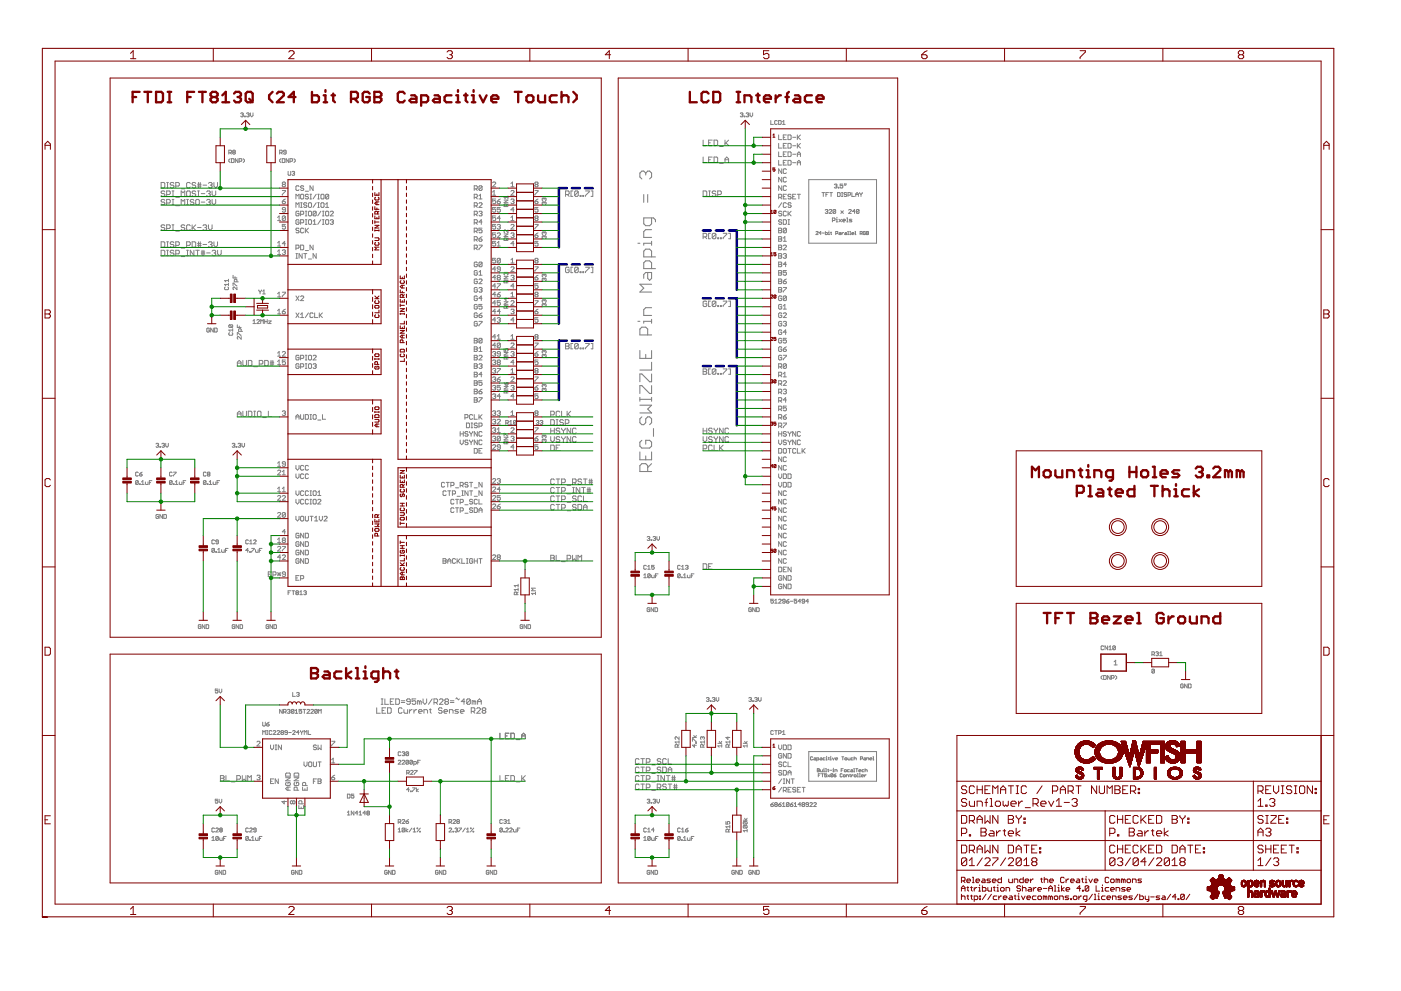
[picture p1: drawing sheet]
<svg xmlns="http://www.w3.org/2000/svg" width="420mm" height="297mm" viewBox="0 0 420 297" stroke-linecap="round" stroke-linejoin="round" font-family="sans-serif">
<g fill="none" stroke="#808080" stroke-width=".32">
<path d="M193.1 58.3v2.3M193.7 51.9l-.6-.6h-.6l-.6 .6v1.1l.6 .6M193.7 51.9l.5-.6h.6l.6 .6v1.1l-.6 .6M193.7 51.9v.6M194.2 58.3v2.3M191.3 72.9h.6M195.4 65.3v1.8l-.6 .5h-1.1l-.6-.5v-1.8h2.9l.6 .6v.6M195.4 72.3v1.2M195.4 77v-1.7l-.6-.6h-1.1l-.6 .6v1.7h3.5M195.4 68.8h-1.7l-.6 .6v1.8h2.3M195.4 72.9h-2.3v.6M191.3 96.3h.6"/>
<path d="M194.2 81.7v1.7l.6 .6 .6-.6v-1.7h-1.7l-.6 .6v1.1M195.4 80.5v-1.7l-.6-.6h-1.1l-.6 .6v1.7h3.5M195.4 95.7v1.2M195.4 92.2h-1.7l-.6 .6v1.8h2.3M195.4 96.3h-2.3v.6M195.4 85.2h-3.5l1.2 1.2-1.2 1.1h3.5M191.9 105.1v2.3h3.5v-2.3M191.9 119.1v1.2M191.9 119.7h3.5M193.7 106.2v1.2M194.2 100.4v-1.8l-.5-.5h-1.2l-.6 .5v1.8h3.5M195.4 112.1v2.3h-.6l-2.3-2.3h-.6v2.3"/>
<path d="M195.4 115.6v2.3h-.6l-2.3-2.3h-.6v2.3M195.4 108.6v2.3h-3.5M195.4 119.1v1.2M191.9 135.5v2.3h3.5v-2.3M191.9 121.5h3.5l-1.2 1.1 1.2 1.2h-3.5M192.5 124.9l-.6 .6v1.2l.6 .6h.6l.6-.6v-1.2l.5-.6h.6l.6 .6v1.2l-.6 .6M192.5 132l-.6 .5v1.2l.6 .6h2.3l.6-.6v-1.2l-.6-.5h-1.1v1.1M193.7 136.7v1.1M195.4 139l-1.2 1.1M196 128.5v2.3M194.2 141.3v-1.7l-.5-.6h-1.2l-.6 .6v1.7h3.5"/>
</g>
<g fill="none" stroke="#808080" stroke-width=".3">
<path d="M72.2 34l.6-.2 .2 .2-.2 .4M72.6 34.4h.2M72.8 34.4l.2 .2-.2 .4-.6-.2M73.3 34.8l.3 .2zM73.9 34l.6-.2 .2 .2-.2 .4M74.3 34.4h.2M74.5 34.4l.2 .2-.2 .4-.6-.2M75.1 33.8v.8l.4 .4 .4-.4v-.8M222 34l.6-.2 .2 .2-.2 .4M222.4 34.4h.2M222.6 34.4l.2 .2-.2 .4-.6-.2M223.2 34.8l.2 .2z"/>
<path d="M223.8 34l.6-.2 .2 .2-.2 .4M224.2 34.4h.2M224.4 34.4l.2 .2-.2 .4-.6-.2M224.9 33.8v.8l.4 .4 .4-.4v-.8M231.2 36.1v1.2h.7M233.1 36.3l-.2-.2-.6 .2v.8l.2 .2 .6-.2M233.5 36.1l.8 .2v.8l-.2 .2h-.6zM234.7 37.3h.8M234.7 36.5l.4-.4v1.2M48.3 54.7h.8l.3 .3v1l-.3 .3h-.8zM49.4 57.5l-.3-.3h-.5l-.3 .3 .3 .5h.5l.3 .3-.3 .6h-.5l-.3-.3M50 58.3h.8l.3-.3v-.5l-.3-.3h-.8v1.7"/>
<path d="M50 56.3h.5M50 54.7h.5M50.2 54.7v1.6M51.6 58.9h.6M51.6 57.2h.6M51.6 59.8h.6M51.9 57.2v1.7M51.9 59.8v1.6M52.2 55l-.3-.3h-.6l-.2 .3 .2 .5h.6l.3 .3-.3 .5h-.6l-.2-.3M52.7 55.8h.8l.3-.3v-.5l-.3-.3h-.8v1.6M52.7 59.1h1.1M54.3 56.6h1.1"/>
<path d="M54.3 58.9v-1.7l.6 .6 .5-.6v1.7M56 57.5l.2-.3h.6l.3 .3v1.1l-.3 .3h-.6l-.2-.3zM56 59.8h.5M56.2 59.8v1.6M57.1 55l-.3-.3h-.6l-.2 .3v1l.2 .3h.6l.3-.3M58.7 57.5l-.3-.3h-.5l-.3 .6 .3 .2h.5l.3 .6-.3 .3h-.5l-.3-.3M58.7 55l-.3-.3h-.5l-.3 .5 .3 .3h.5l.3 .5-.3 .3h-.5l-.3-.3M59.2 55.8h1.1M59.2 58.9h.6M59.2 55.2h1.1M59.2 57.2h.6M59.5 54.7v1.6"/>
<path d="M59.5 57.2v1.7M60 54.7v1.6M60.3 58h1.1M60.9 55.5h1.1M62 57.5l.3-.3h.5l.3 .3-.3 .5M62.5 58h.3M62.5 55l.3-.3h.5l.3 .3-.3 .5M62.8 58l.3 .3-.3 .6h-.5l-.3-.3M63.1 55.5h.2M63.3 55.5l.3 .3-.3 .5h-.5l-.3-.3M63.6 57.2v1.1l.6 .6 .5-.6v-1.1M63.6 59.8v1.1l.6 .5 .5-.5v-1.1"/>
<path d="M64.2 54.7v1.1l.5 .5 .5-.5v-1.1M68.6 45.8h.6l.2-.2-.2-.6h-.6v1.2M69 47.6l-.4 .3v.4l.4 .4M69 45.8l.4 .4M69.4 47.6l.8 .2v.7l-.2 .2h-.6zM70 45.6l-.2-.2 .2-.4 .6 .2-.2 .4M70 45.6l-.2 .2 .2 .4 .6-.2-.2-.4M70 45.6h.4M71.4 47.6v1.1l-.8-1.1v1.1M71.7 48.3h.6l.2-.2-.2-.5h-.6v1.1M72.9 47.6l.4 .3v.4l-.4 .4M83.9 45.8h.6l.1-.2-.1-.6h-.6v1.2"/>
<path d="M84.2 47.6l-.3 .3v.4l.3 .4M84.2 45.8l.4 .4M84.6 47.6l.8 .2v.7l-.2 .2h-.6zM84.7 57.1h.9l-.9 1.4M84.9 55.3l-.2-.3 .2-.4 .7 .2-.2 .5M84.9 55.3l-.2 .2 .2 .5 .7-.2-.2-.5M84.9 55.3h.5M85.6 59.6l-.9 .7M85.8 45.6h-.6l-.2-.2 .2-.4 .6 .2v.8l-.2 .2-.6-.2M86.4 51.4v.9l.2 .2 .6-.2v-.9M86.6 47.6v1.1l-.8-1.1v1.1M87 48.3h.6l.2-.2-.2-.5h-.6v1.1"/>
<path d="M87.6 51.6l.6-.2 .1 .2-.1 .3M88 51.9h.2M88.2 47.6l.3 .3v.4l-.3 .4M88.2 51.9l.1 .3-.1 .3-.6-.2M88.8 59.6v-1.4l.4 .5 .5-.5v1.4M89.7 55.9l-.2-.2-.7 .2v1l.2 .2 .7-.2M90.4 58.2l.7 .3v.9l-.3 .2-.7-.2v-.9zM91.1 55.9l-.7-.2-.3 .5 .7 .2 .3 .5-.3 .2-.7-.2M91.6 57.3h.9M92.5 58.5l-.7-.3-.2 .5 .7 .2 .2 .5-.2 .2-.7-.2M93 58.2h.4M93 59.6h.4"/>
<path d="M93.2 58.2v1.4M93.9 55.7v1.4l-.9-1.4v1.4M94.8 58.2l-.9 1.4M95.3 58.2h.5M95.3 59.6h.5M95.5 58.2v1.4M96.2 58.5l.3-.3 .7 .3v.9l-.3 .2-.7-.2zM98.6 58.5l-.7-.3-.3 .3v.9M98.6 58.5v.9l-.3 .2-.7-.2M98.6 58.5l-1 .9M142.2 59.2h.7l.3-.7-.3-.3h-.7v1.4M142.2 56.6h.7l.3-.7-.3-.2h-.7v1.4"/>
<path d="M142.7 59.2l.5 .4M142.7 56.6l.5 .5M143.6 58.7l.5-.5v1.4M143.6 59.6h1M144.6 55.9l-.7-.2-.3 .2v1M144.6 55.9v1l-.3 .2-.7-.2M144.6 55.9l-1 1M147.7 57.6l.5-.5v1.4M147.7 54.8l.3-.2 .7 .2-1 1.2h1M147.7 58.5h1M148.7 59.6h-1v.7l.7-.2 .3 .7-.3 .2-.7-.2M150.1 59.6l-1 .7"/>
<path d="M151.2 60h1.1l-1.1 .7h1.1M152.3 59.2h-1.1l.4 .4M152.3 58.8v.8M153.2 59.9l.7-.3 .3 .3-.3 .4M153.2 57.3l.3-.2 .7 .2-1 1.2h1M153.2 56h1M153.2 55l.5-.4v1.4M160.4 57.1h1l-1 1.4M160.7 55.3l-.3-.3 .3-.4 .7 .2-.3 .5M160.7 55.3l-.3 .2 .3 .5 .7-.2-.3-.5M160.7 55.3h.4M161.4 59.6l-1 .7"/>
<path d="M163.2 59.6l-.2-.2-.4 .2 .2 .6M163.2 59.6v.2M163.2 59.6l.2-.2 .4 .2-.2 .6M169.6 58.3h.8l.3-.3v-.5l-.3-.3h-.8v1.7M170.1 58.3l.6 .6M171.8 57.2h-.6v1.7h.6M173.4 57.5v1.1l-.3 .3h-.5l-.3-.3M173.4 57.5l-1.1 1.1M173.4 57.5l-.3-.3h-.5l-.3 .3v1.1M174 58.6h.2v.3h-.2zM174.8 58.6h.2v.3h-.2zM175.6 57.2h1.1v.3l-1.1 1.1v.3"/>
<path d="M177.2 57.2h.6v1.7h-.6M210.9 57.2h.8l.3 .3v1.1l-.3 .3h-.8zM210.9 47.1v1.6h1.1M210.9 42v1.6h1.1M212.5 58.9h.5M212.5 57.2h.5M212.5 42.8h.5M212.5 47.9h.5M212.8 57.2v1.7M213.6 47.1h-1.1v1.6h1.1M213.6 42h-1.1v1.6h1.1M214.1 47.1h.9l.2 .2v1.1l-.2 .3h-.9z"/>
<path d="M214.1 42h.9l.2 .3v1l-.2 .3h-.9zM214.7 57.5l-.3-.3h-.5l-.3 .6 .3 .2h.5l.3 .6-.3 .3h-.5l-.3-.3M215.2 58.3h.8l.3-.3v-.5l-.3-.3h-.8v1.7M215.8 43.9h1.1M215.8 49h1.1M217.4 48.7v-1.1l.6-.5 .5 .5v1.1M217.4 42v1.6M217.4 47.9h1.1M217.7 42.8l.8 .8M218.5 42l-1.1 1.1M233.5 59.2h.7l.2-.3-.2-.7h-.7v1.4M233.5 40.4v1.4h.9"/>
<path d="M233.5 43v1.4h.9M233.5 45.5v1.4h.9M233.5 48.1v1.4h.9M234 59.2l.4 .4M234.4 50.6v1.4l-.9-1.4v1.4M234.4 53.1v1.4l-.9-1.4v1.4M234.4 55.7v1.4l-.9-1.4v1.4M234.9 48.8h.5M234.9 58.9h.5M234.9 41.1h.5M234.9 43.7h.5M234.9 46.2h.5"/>
<path d="M235.8 50.8l-.2-.2-.7 .2v1l.2 .2 .7-.2M235.8 58.2h-.9v1.4h.9M235.8 55.9l-.2-.2-.7 .2v1l.2 .2 .7-.2M235.8 53.4l-.2-.3-.7 .3v.9l.2 .2 .7-.2M235.8 40.4h-.9v1.4h.9M235.8 43h-.9v1.4h.9M235.8 45.5h-.9v1.4h.9M235.8 48.1h-.9v1.4h.9M236.3 43h.7l.3 .2v1l-.3 .2h-.7zM236.3 48.1h.7l.3 .2v.9l-.3 .3h-.7zM236.3 40.4h.7l.3 .3v.9l-.3 .2h-.7zM236.3 45.5h.7l.3 .3v.9l-.3 .2h-.7z"/>
<path d="M237.3 58.5l-.3-.3-.7 .3 .3 .4 .7 .3-.3 .4-.7-.2M237.7 48.8h1M237.7 58.9h.5M237.7 41.1h1M237.7 43.7h1M237.7 46.2h1M238.7 58.2h-1v1.4h1M239.1 46.9v-.9l.5-.5 .5 .5v.9M239.1 48.8h1M239.1 49.5v-1l.5-.4 .5 .4v1M239.1 58.2h1M239.1 40.4v1.4"/>
<path d="M239.1 43v1.4M239.1 46.2h1M239.4 41.1l.7 .7M239.4 43.7l.7 .7M239.6 58.2v1.4M240.1 40.4l-1 1M240.1 43l-1 .9M242.5 53.8h20.4v19.1h-20.4zM246.5 57.7h.8M246.9 57.7v1.2M247.7 58.3h.4M248.5 57.7h-.8v1.2"/>
<path d="M248.9 57.7h.7M249.2 57.7v1.2M250.2 55.4l.6-.2 .2 .2-.2 .4M250.6 55.8h.2M250.8 55.8l.2 .2-.2 .3-.6-.1M251.2 57.7l.8 .2v.8l-.2 .2h-.6zM251.4 56.2l.2 .1zM252.4 57.7h.4M252.4 58.9h.4M252.6 57.7v1.2M252.8 55.2h-.8v.6l.4-.2 .4 .2-.2 .5-.6-.1M253.3 55l-.2 .6"/>
<path d="M253.7 55l-.2 .6M253.9 57.9l-.2-.2-.6 .2 .2 .4 .6 .2-.2 .4-.6-.2M254.3 58.5h.6l.2-.6-.8-.2v1.2M255.5 57.7v1.2h.8M256.6 58.3h.8M256.6 58.9v-.8l.4-.4 .4 .4v.8M257.8 57.7l.4 .6M258.2 58.3v.6M258.6 57.7l-.4 .6M48.3 72.5h.8l.3 .2v1.1l-.3 .3h-.8zM48.3 75h.8l.3 .3v1.1l-.3 .2h-.8zM49.4 60l-.3-.2h-.5l-.3 .2 .3 .6h.5l.3 .3-.3 .5h-.5l-.3-.3"/>
<path d="M49.4 67.7l-.3-.3h-.5l-.3 .5 .3 .3h.5l.3 .5-.3 .3h-.5l-.3-.3M50 60.9h.8l.3-.3v-.6l-.3-.2h-.8v1.6M50 68.5h.8l.3-.3v-.5l-.3-.3h-.8v1.6M50 74.1h.5M50 72.5h.5M50 76.6h.5M50 75h.5M50.2 72.5v1.6M50.2 75v1.6M51.6 69h.6M51.6 61.4h.6M51.6 67.4h.6"/>
<path d="M51.9 67.4v1.6M52.2 72.7l-.3-.2h-.6l-.2 .5 .2 .3h.6l.3 .5-.3 .3h-.6l-.2-.3M52.2 75.3l-.3-.3h-.6l-.2 .5 .2 .3h.6l.3 .6-.3 .2h-.6l-.2-.2M52.7 73.6h.8l.3-.3v-.6l-.3-.2h-.8v1.6M52.7 76.1h.8l.3-.3v-.5l-.3-.3h-.8v1.6M52.7 61.7h1.1M52.7 69.3h1.1M54.3 74.4h1.1M54.3 61.4v-1.6l.6 .5 .5-.5v1.6M54.3 76.9h1.1M55.4 67.7l-.3-.3h-.5l-.3 .3 .3 .5h.5l.3 .3-.3 .5h-.5l-.3-.3M56 73.6h.8l.3-.3v-.6l-.3-.2h-.8v1.6"/>
<path d="M56 61.4h.5M56 76.6h.5M56 75h.5M56.2 75v1.6M57.1 67.7l-.3-.3h-.6l-.2 .3v1l.2 .3h.6l.3-.3M57.6 72.5h.8l.3 .2v1.1l-.3 .3h-.8zM57.6 67.4v1.6M57.9 68.2l.8 .8M58.1 60l-.2-.2h-.6l-.2 .5 .2 .3h.6l.2 .5-.2 .3h-.6l-.2-.3M58.1 75v1.6l-1-1.6v1.6M58.7 60l.3-.2h.5l.3 .2v1.1l-.3 .3h-.5l-.3-.3zM58.7 75h1.1"/>
<path d="M58.7 67.4l-1.1 1.1M59.2 73h1.1M59.2 73.6h1.1M59.2 75v1.6M59.2 68.2h1.1M59.5 72.5v1.6M60 72.5v1.6M60.3 75.5h1.1M60.3 60.6h1.1M60.3 76.1h1.1M60.6 75v1.6M60.9 67.7l.3-.3h.5l.3 .3-.3 .5"/>
<path d="M60.9 73.3h1.1M61.2 75v1.6M61.4 68.2h.3M61.7 68.2l.3 .3-.3 .5h-.5l-.3-.3M62 60l.3-.2h.5l.3 .2-.3 .6M62 75.8h1.1M62.5 60.6h.3M62.5 67.4v1.1l.6 .5 .5-.5v-1.1M62.5 72.7l.3-.2h.5l.3 .2-.3 .6M62.8 60.6l.3 .3-.3 .5h-.5l-.3-.3M63.1 73.3h.2M63.3 73.3l.3 .3-.3 .5h-.5l-.3-.3"/>
<path d="M63.6 75.3l.3-.3h.5l.3 .3-.3 .5M64.2 72.5v1.1l.5 .5 .5-.5v-1.1M64.2 75.8h.2M64.4 75.8l.3 .3-.3 .5h-.5l-.3-.2M65.3 75v1.1l.5 .5 .5-.5v-1.1M83.2 66.1h1M83.2 72.8l.5-.5v1.4M83.2 65.2l.5-.5v1.4M83.2 75.4l.5-.5v1.4M83.2 76.3h1M83.2 73.7h1M84.7 60.3h.7l.2 .5-.7 .2z"/>
<path d="M84.7 75.1l.7-.2 .2 .2-.2 .5M85.1 75.6h.3M85.4 75.6l.2 .2-.2 .5-.7-.2M85.6 65v.9l-.2 .2-.7-.2M85.6 67.3h-.9v.7l.7-.3 .2 .7-.2 .3-.7-.3M85.6 65l-.7-.3-.2 .3v.9M85.6 62.9h-.7l-.2-.2 .2-.5 .7 .2v1l-.2 .2-.7-.2M85.6 73h-.9l.7-.7v1.4M85.6 65l-.9 .9M88.8 74.4h.7l.2-.7-.2-.2h-.7v1.4M88.8 62.2v-1.4l.4 .4 .5-.4v1.4M88.8 77.4h.4"/>
<path d="M88.8 76h.4M89 76v1.4M89.7 66.1l-.2-.3-.7 .3v.9l.2 .2 .7-.2v-.5h-.5M89.7 63.5l-.2-.2-.7 .2v1l.2 .2 .7-.2v-.5h-.5M89.7 68.6l-.7-.2-.2 .5 .7 .2 .2 .5-.2 .2-.7-.2M90.1 73.5h.7l.3 .2v.9l-.3 .3h-.7zM90.1 64.2h.7l.3-.7-.3-.2h-.7v1.4M90.1 66.8h.7l.3-.7-.3-.3h-.7v1.4M90.1 62.2h.5M90.1 60.8h.5M90.4 60.8v1.4M90.6 76v1.4l-.9-1.4v1.4"/>
<path d="M91.1 68.6l-.3-.2-.7 .2v1l.3 .2 .7-.2M91.1 76h.9M91.5 76v1.4M91.6 68.4v1.4M91.6 75.1h.9M91.6 67.2h.4M91.6 65.8h.4M91.6 64.7h.4M91.6 63.3h.4M91.8 63.3v1.4M91.8 65.8v1.4M91.8 69.1l.7 .7"/>
<path d="M92 61l-.7-.2-.2 .4 .7 .3 .2 .4-.2 .3-.7-.3M92.5 66.1l.2-.3 .7 .3v.9l-.2 .2-.7-.2zM92.5 63.5l.2-.2 .7 .2v1l-.2 .2-.7-.2zM92.5 61l.2-.2 .7 .2v.9l-.2 .3-.7-.3zM92.5 77.6h.9M92.5 68.4l-.9 .9M93.9 66.3l.5-.5v1.4M93.9 73.5v1.4l-.9-1.4v1.4M93.9 67.2h.9M94.8 63.5l-.2-.2-.7 .2v1M94.8 76v1.4l-.9-1.4v1.4M94.8 63.5v1l-.2 .2-.7-.2"/>
<path d="M94.8 60.8l-.9 1.4M94.8 63.5l-.9 1M95.3 62.2h.5M95.3 60.8h.5M95.5 60.8v1.4M96.2 63.3l-.9 1.4M96.2 65.8l-.9 1.4M96.2 61l.3-.2 .7 .2v.9l-.3 .3-.7-.3zM96.7 67.2h.5M96.7 65.8h.5M96.7 64.7h.5M96.7 63.3h.5"/>
<path d="M96.9 63.3v1.4M96.9 65.8v1.4M97.6 61.2l.5-.4v1.4M97.6 66.1l.3-.3 .7 .3v.9l-.3 .2-.7-.2zM97.6 63.5l.3-.2 .7 .2v1l-.3 .2-.7-.2zM97.6 62.2h1M99 63.5l.3-.2 .7 .2-1 1.2h1M99 66.1l.7-.3 .3 .3-.3 .4M99.5 66.5h.2M99.7 66.5l.3 .3-.3 .4-.7-.2M142.2 69.3h.7l.3-.7-.3-.2h-.7v1.4M142.2 74.4h.7l.3-.7-.3-.2h-.7v1.4"/>
<path d="M142.2 61.7h.7l.3-.7-.3-.2h-.7v1.4M142.2 64.2h.7l.3-.7-.3-.2h-.7v1.4M142.2 66.8h.7l.3-.7-.3-.3h-.7v1.4M142.2 71.9h.7l.3-.7-.3-.3h-.7v1.4M142.7 74.4l.5 .5M142.7 71.9l.5 .4M142.7 69.3l.5 .5M142.7 66.8l.5 .4M142.7 64.2l.5 .5M142.7 61.7l.5 .5M143.2 78.8l-.3-.3-.7 .3v.9l.3 .2 .7-.2v-.5h-.5M143.6 73.5h1l-1 1.4"/>
<path d="M143.6 71.6h.7l.3 .5-.7 .2zM143.6 61l.3-.2 .7 .2-1 1.2h1M143.6 63.5l.7-.2 .3 .2-.3 .5M144.1 64h.2M144.3 64l.3 .2-.3 .5-.7-.2M144.6 68.4h-1v.7l.5-.2 .5 .2-.3 .7-.7-.2M144.6 78.8l-.7-.3-.3 .3v.9M144.6 78.8v.9l-.3 .2-.7-.2M144.6 66.5h-1l.7-.7v1.4M144.6 70.9l-1 .7M144.6 78.8l-1 .9M148.7 64.7h-1v.7l.7-.2 .3 .7-.3 .2-.7-.2"/>
<path d="M148.7 72.3h-1v.7l.7-.2 .3 .7-.3 .2-.7-.2M148.7 67.3h-1v.7l.7-.3 .3 .7-.3 .3-.7-.3M148.7 62.2h-1v.7l.7-.2 .3 .7-.3 .2-.7-.2M148.7 69.8h-1v.7l.7-.2 .3 .7-.3 .2-.7-.2M148.7 77.4h-1v.7l.7-.2 .3 .7-.3 .2-.7-.2M149.1 67.5l.7-.2 .3 .2-.3 .5M149.1 73.7h1M149.1 60.3h.7l.3 .5-.7 .2zM149.1 70l.3-.2 .7 .2-1 1.2h1M149.1 72.8l.5-.5v1.4M149.6 68h.2M149.8 68l.3 .2-.3 .5-.7-.3"/>
<path d="M150.1 62.2h-1v.7l.7-.2 .3 .7-.3 .2-.7-.2M150.1 77.7v.9l-.3 .2-.7-.2M150.1 65.4h-1l.7-.7v1.4M150.1 77.7l-.3-.3-.7 .3v.9M150.1 77.7l-1 .9M151.2 70.1h1.1l-1.1 .8h1.1M151.9 61.9v-.6l-.5-.2-.2 .8h1.1M151.9 72.1v-.6l-.5-.2-.2 .8h1.1M152.3 68.9v.8l-.7-.8-.4 .3 .2 .5M152.3 61.1l-.4 .4M152.3 71.3l-.4 .4M153.2 66.1h1"/>
<path d="M153.2 65.2l.5-.5v1.4M153.2 70l.7-.2 .3 .2-.3 .5M153.2 77.9l.5-.5v1.4M153.2 67.5l.3-.2 .7 .2-1 1.2h1M153.2 78.8h1M153.7 60.3h.2M153.7 70.5h.2M153.9 60.3l.3 .3-.3 .4-.7-.2M153.9 70.5l.3 .2-.3 .5-.7-.2M154.2 73h-1l.7-.7v1.4M154.2 62.9h-1l.7-.7v1.4M160.4 60.3h.7l.3 .5-.7 .2z"/>
<path d="M160.4 70.5h.7l.3 .5-.7 .2zM160.4 67.3h1l-1 1.4M160.4 80h1l-1 1.4M160.7 65.4l-.3 .3 .3 .4 .7-.2-.3-.5M160.7 78.1l-.3 .3 .3 .4 .7-.2-.3-.5M160.7 78.1l-.3-.2 .3-.5 .7 .3-.3 .4M160.7 65.4l-.3-.2 .3-.5 .7 .3-.3 .4M160.7 65.4h.4M160.7 78.1h.4M161.4 72.3h-1v.7l.7-.2 .3 .7-.3 .2-.7-.2M161.4 69.8l-1 .7M161.4 62.2h-1v.7l.7-.2 .3 .7-.3 .2-.7-.2"/>
<path d="M163.2 60.7l-.2-.2-.4 .2 .2 .6M163.2 69.7l-.2-.2-.4 .2 .2 .6M163.2 70.9l-.2-.2-.4 .2 .2 .6M163.2 60.7l.2-.2 .4 .2-.2 .6M163.2 60.7v.2M163.2 69.7v.2M163.2 70.9v.2M163.2 69.7l.2-.2 .4 .2-.2 .6M163.2 70.9l.2-.2 .4 .2-.2 .6M210.9 71h.8l.3-.3v-.5l-.3-.3h-.8v1.7M211.4 71l.6 .6M213 69.9h-.5v1.7h.5"/>
<path d="M214.7 70.2v1.1l-.3 .3h-.5l-.3-.3M214.7 70.2l-.3-.3h-.5l-.3 .3v1.1M214.7 70.2l-1.1 1.1M215.2 71.3h.3v.3h-.3zM216 71.3h.3v.3h-.3zM216.9 69.9h1.1v.3l-1.1 1.1v.3M218.5 69.9h.6v1.7h-.6M233.5 70.9h.7l.2 .3-.2 .4 .2 .5-.2 .2h-.7zM233.5 68.4h.7l.2 .2-.2 .5 .2 .5-.2 .2h-.7zM233.5 73.5h.7l.2 .2-.2 .5 .2 .4-.2 .3h-.7zM233.5 76h.7l.2 .2-.2 .5 .2 .5-.2 .2h-.7zM233.5 71.6h.7"/>
<path d="M233.5 78.5h.7l.2 .3-.2 .4 .2 .5-.2 .2h-.7zM233.5 79.2h.7M233.5 69.1h.7M233.5 74.2h.7M233.5 76.7h.7M234.4 66.1l-.7-.3-.2 .5 .7 .2 .2 .5-.2 .2-.7-.2M234.4 63.5l-.7-.2-.2 .5 .7 .2 .2 .5-.2 .2-.7-.2M234.4 60.8l-.9 1.4M234.9 71.4l.5-.5v1.4M234.9 76.2l.7-.2 .2 .2-.2 .5M234.9 73.7l.2-.2 .7 .2-.9 1.2h.9M234.9 72.3h.9"/>
<path d="M234.9 65.8h.7l.2 .3v.9l-.2 .2h-.7zM235.4 76.7h.2M235.6 76.7l.2 .2-.2 .5-.7-.2M235.8 68.6l-.9 1M235.8 68.6v1l-.2 .2-.7-.2M235.8 68.6l-.2-.2-.7 .2v1M235.8 63.5l-.2-.2-.7 .2v1l.2 .2 .7-.2M235.8 61l-.2-.2-.7 .2v.9l.2 .3 .7-.3M235.8 79.2h-.9l.7-.7v1.4M236.3 67.2h.5M236.3 65.8h.5M236.3 63.3v1.4"/>
<path d="M236.6 64l.7 .7M236.6 65.8v1.4M237.3 63.3l-1 .9M237.3 61l-.3-.2-.7 .2 .3 .5 .7 .2-.3 .5-.7-.3M244.7 69.5h.6l-.6 .8h.6M246.3 69.8h-.7l.5-.4v.9M246.6 69.8h.6M247.5 63l.6-.2 .2 .2-.2 .4M247.5 69.4v.9h.5l.1-.5-.6-.1M247.9 63.4h.2M248.1 63.4l.2 .2-.2 .4-.6-.2M248.5 70.3h.3"/>
<path d="M248.5 69.7l.1 .6M248.6 69.2v.2M248.7 63l.2-.2 .5 .2-.7 1h.7M249.1 69.7h.3M249.2 69.5l.2 .8M249.6 66.1h.6l.2-.6-.8-.2v1.2M250.6 63l-.2-.2-.6 .2v.8M250.6 63v.8l-.2 .2-.6-.2M250.6 63l-.8 .8M250.6 70h.5l.2-.5-.7-.1v.9M250.8 65.7h.2v.8M250.8 66.5h.4"/>
<path d="M251 65.1v.2M251.6 65.7l.8 .8M251.7 69.7l.5 .1v.5h-.5l-.1-.1 .1-.2h.5M252.2 63.2l.7 .8M252.4 65.7l-.8 .8M252.5 69.7v.6M252.8 66.1h.7l-.2-.4-.5 .2 .1 .6h.4M252.9 63.2l-.7 .8M253 69.7l-.5 .3M253.4 69.7l.5 .1v.5h-.5l-.1-.1 .1-.2h.5M253.9 65.3h.2v1.2M253.9 66.5h.4"/>
<path d="M254.2 70.3h.3M254.2 69.4h.2v.9M254.5 63l.2-.2 .6 .2-.8 1h.8M254.8 70.3h.4M254.8 69.4l.2 .9M255.5 70h.6l-.2-.3-.4 .1v.4l.4 .1M255.5 65.7h-.6l-.2 .2 .2 .2 .6 .2-.8 .2M256.4 70.3h.3M256.4 69.4l.2 .9M256.5 63.4h-.8l.6-.6v1.2M257.6 63l-.2-.2-.6 .2v.8M257.6 63v.8l-.2 .2-.6-.2"/>
<path d="M257.6 63l-.8 .8M258 70h.4l.2-.5-.6-.1v.9M258.3 70l.3 .3M259.5 69.5h-.6v.7l.5 .1 .1-.5h-.3M259.8 69.4l.7 .1-.2 .8h-.5zM259.8 69.8h.5M62.8 98.6l-.2-.3-.6 .3 .2 .9 .6-.2v-.4h-.4M64 98.3v1.2l-.8-1.2v1.2M64.4 98.3h.5l.2 .3-.2 .9h-.5zM67.5 86l-.1 .2 .1 .6h.8l.2-.2-.2-.6M68.5 84.1h-1.1l.3 .4M68.5 83.7v.8"/>
<path d="M68.5 84.9v.7M68.5 85.3h-1.1l.3 .3M68.8 97.4l.8 .7M68.8 97.4l-.2 .6 .2 .1h.8M68.8 99.7l-.2 .2 .2 .6h.8l.2-.2-.2-.6M68.8 97.4h.8l.2 .2-.2 .5M69.8 98.9h-1.2l.4 .4M69.8 98.5v.8M69.9 82.5v.8h1.2M69.9 85.6v-.7l1.2 .7M70.5 82.9v.4M71.1 84.5v-.6l-.6-.2-.2 .8h1.2"/>
<path d="M71.1 86v.8l-.8-.8-.4 .2 .2 .6M71.2 97.4v.7h1.1M71.8 97.7v.4M72.3 99.3v-.6l-.5-.2-.3 .8h1.2M75.9 96.2l.3-.4v1.2M75.9 97h.7M77 96l.2-.2 .6 .2-.8 1h.8M77.6 86.9l.4 .6M78 87.5v.6M78.2 97v-1.2l.4 .4 .4-.4v1.2M78.4 86.9l-.4 .6M78.8 87.3l.4-.4v1.2"/>
<path d="M78.8 88.1h.8M79.4 95.8v1.2M79.4 96.4h.7M80.1 95.8v1.2M80.5 96.2h.8l-.8 .8h.8M83.2 88.1l.5-.5v1.4M83.2 93.1l.5-.4v1.4M83.2 94.1h1M83.2 89h1M84.7 87.6h.9l-.9 1.4M84.7 93.4h.7l.2 .4-.7 .3zM85.6 92.7l-.9 .7"/>
<path d="M88.8 93.8l.9 1.4M88.8 88.7l.9 1.4M89.7 93.8l-.9 1.4M89.7 88.7l-.9 1.4M90.1 88.9l.3-.2 .7 .2-1 1.2h1M90.1 94.3l.5-.5v1.4M90.1 95.2h1M92.5 93.8l-.9 1.4M93.9 94l-.2-.2-.7 .2v1l.2 .2 .7-.2M94.4 93.8v1.4h.9M95.8 93.8v1.4M96 94.5l.7 .7"/>
<path d="M96.7 93.8l-.9 .9M143.2 96.6l-.3-.3-.7 .3v.9l.3 .2 .7-.2v-.5h-.5M143.2 83.9l-.3-.3-.7 .3v.9l.3 .2 .7-.2v-.5h-.5M143.2 91.5l-.3-.3-.7 .3v.9l.3 .2 .7-.2v-.5h-.5M143.2 88.9l-.3-.2-.7 .2v1l.3 .2 .7-.2v-.5h-.5M143.2 94l-.3-.2-.7 .2v1l.3 .2 .7-.2v-.5h-.5M143.2 86.4l-.3-.2-.7 .2v.9l.3 .3 .7-.3v-.4h-.5M143.2 81.3l-.3-.2-.7 .2v1l.3 .2 .7-.2v-.5h-.5M143.6 86.4l.7-.2 .3 .2-.3 .5M143.6 83.9l.3-.3 .7 .3-1 1.1h1M143.6 94.5h.7l.3 .5-.7 .2zM143.6 96.3h1l-1 1.4"/>
<path d="M143.6 81.6l.5-.5v1.4M143.6 82.5h1M144.1 86.9h.2M144.3 86.9l.3 .2-.3 .5-.7-.3M144.6 91.2h-1v.7l.5-.2 .5 .2-.3 .7-.7-.2M144.6 89.4h-1l.7-.7v1.4M144.6 93.8l-1 .7M148.7 85.7h-1l.7-.7v1.4M148.7 93.4h-1l.7-.7v1.4M148.7 80.7h-1l.7-.7v1.4M148.7 83.2h-1l.7-.7v1.4M148.7 88.3h-1l.7-.7v1.4"/>
<path d="M148.7 90.8h-1l.7-.7v1.4M148.7 95.9h-1l.7-.7v1.4M149.1 85h1l-1 1.4M149.1 95.4l.7-.2 .3 .2-.3 .5M149.1 88.3h.7l.3 .5-.7 .2zM149.4 83.2l-.3-.2 .3-.5 .7 .2-.3 .5M149.4 83.2l-.3 .2 .3 .5 .7-.2-.3-.5M149.4 83.2h.4M149.6 95.9h.2M149.8 95.9l.3 .2-.3 .5-.7-.2M150.1 90.1h-1v.7l.7-.2 .3 .7-.3 .2-.7-.2M150.1 87.6l-1 .7"/>
<path d="M150.1 93.4h-1l.7-.7v1.4M150.1 80.7h-.7l-.3-.3 .3-.4 .7 .2v.9l-.3 .3-.7-.3M151.2 82.8h1.1l-1.1 .8h1.1M151.2 90.4h1.1l-1.1 .8h1.1M151.7 81.9l-.1-.3-.4 .3 .2 .5M151.7 81.9l.2-.3 .4 .3-.2 .5M151.7 81.9v.1M151.7 89.3v.7l-.5-.5h1.1M151.9 84.8v-.6l-.5-.2-.2 .8h1.1M151.9 92.4v-.6l-.5-.2-.2 .8h1.1M152.3 84l-.4 .4M152.3 91.6l-.4 .4"/>
<path d="M153.2 80.2l.3-.2 .7 .2-1 1.2h1M153.2 90.4l.3-.3 .7 .3-1 1.1h1M153.2 89h1M153.2 92.9l.7-.2 .3 .2-.3 .5M153.2 88.1l.5-.5v1.4M153.2 82.7l.7-.2 .3 .2-.3 .5M153.7 93.4h.2M153.7 83.2h.2M153.9 93.4l.3 .2-.3 .5-.7-.3M153.9 83.2l.3 .2-.3 .5-.7-.2M154.2 95.9h-1l.7-.7v1.4M154.2 85.7h-1l.7-.7v1.4"/>
<path d="M160.4 83.2h.7l.3 .5-.7 .2zM160.4 93.4h.7l.3 .4-.7 .3zM160.4 90.1h1l-1 1.4M160.7 88.3l-.3 .2 .3 .5 .7-.2-.3-.5M160.7 88.3l-.3-.2 .3-.5 .7 .2-.3 .5M160.7 88.3h.4M161.4 92.7l-1 .7M161.4 95.2h-1v.7l.7-.2 .3 .7-.3 .2-.7-.2M161.4 82.5l-1 .7M161.4 85h-1v.7l.7-.2 .3 .7-.3 .2-.7-.2M163.2 82.4l-.2-.2-.4 .2 .2 .6M163.2 83.6l-.2-.2-.4 .2 .2 .6"/>
<path d="M163.2 90l-.2-.1-.4 .1 .2 .6M163.2 91.2l-.2-.2-.4 .2 .2 .6M163.2 82.4v.2M163.2 83.6v.2M163.2 90v.2M163.2 91.2v.2M163.2 82.4l.2-.2 .4 .2-.2 .6M163.2 83.6l.2-.2 .4 .2-.2 .6M163.2 90l.2-.1 .4 .1-.2 .6M163.2 91.2l.2-.2 .4 .2-.2 .6M170.7 80.4l-.3-.3h-.5l-.3 .3v1l.3 .3h.5l.3-.3v-.5h-.6M171.8 80.1h-.6v1.6h.6"/>
<path d="M173.4 80.4l-1.1 1M173.4 80.4v1l-.3 .3h-.5l-.3-.3M173.4 80.4l-.3-.3h-.5l-.3 .3v1M174 81.4h.2v.3h-.2zM174.8 81.4h.2v.3h-.2zM175.6 80.1h1.1v.3l-1.1 1v.3M177.2 80.1h.6v1.6h-.6M212 90.5l-.3-.2h-.6l-.2 .2v1.1l.2 .3h.6l.3-.3v-.5h-.6M213 90.3h-.5v1.6h.5M214.7 90.5v1.1l-.3 .3h-.5l-.3-.3M214.7 90.5l-1.1 1.1M214.7 90.5l-.3-.2h-.5l-.3 .2v1.1"/>
<path d="M215.2 91.6h.3v.3h-.3zM216 91.6h.3v.3h-.3zM216.9 90.3h1.1v.2l-1.1 1.1v.3M218.5 90.3h.6v1.6h-.6M233.5 83.6h.7l.2 .3-.2 .4 .2 .5-.2 .2h-.7zM233.5 86.2h.7l.2 .2-.2 .5 .2 .4-.2 .3h-.7zM233.5 86.9h.7M233.5 84.3h.7M233.5 81.1h.7l.2 .2-.2 .5 .2 .5-.2 .2h-.7zM233.5 81.8h.7M234.4 96.6l-.2-.3-.7 .3v.9l.2 .2 .7-.2v-.5h-.4M234.4 88.9l-.2-.2-.7 .2v1l.2 .2 .7-.2v-.5h-.4"/>
<path d="M234.4 91.5l-.2-.3-.7 .3v.9l.2 .2 .7-.2v-.5h-.4M234.4 94l-.2-.2-.7 .2v1l.2 .2 .7-.2v-.5h-.4M234.4 99.1l-.2-.2-.7 .2v.9l.2 .3 .7-.3v-.4h-.4M234.9 84.3h.7l.2 .5-.7 .2zM234.9 86.2h.9l-.9 1.4M234.9 94l.2-.2 .7 .2-.9 1.2h.9M234.9 96.6l.7-.3 .2 .3-.2 .4M234.9 92.6h.9M234.9 91.7l.5-.5v1.4M235.4 97h.2M235.6 97l.2 .3-.2 .4-.7-.2M235.8 81.1h-.9v.7l.7-.2 .2 .7-.2 .2-.7-.2"/>
<path d="M235.8 88.9l-.9 1M235.8 88.9v1l-.2 .2-.7-.2M235.8 88.9l-.2-.2-.7 .2v1M235.8 99.6h-.9l.7-.7v1.4M235.8 83.6l-.9 .7M71.2 100.5v-.8l1.1 .8M71.2 109.6v-1l.5-.6 .6 .6v1M71.2 108.8h1.1M72.3 100.9v.8l-.8-.8-.3 .2 .2 .6M72.8 108v1.4l.3 .2h.5l.3-.2v-1.4M74.5 108h.8l.2 .3v1.1l-.2 .2h-.8zM76.1 109.9h1.1"/>
<path d="M77.7 109.1h.8l.3-.3v-.5l-.3-.3h-.8v1.6M79.4 108h.8l.3 .3v1.1l-.3 .2h-.8zM81 109.1h1.1M81 108.6h1.1M81.3 108v1.6M81.8 108v1.6M83.2 108.4l.5-.5v1.4M83.2 105.8l.5-.4v1.4M83.2 109.3h1M83.2 106.8h1M84.7 105.6l.2-.2 .7 .2-.9 1.2h.9M85.6 107.9h-.9v.7l.7-.2 .2 .7-.2 .2-.7-.2"/>
<path d="M89.7 106.7l-.2-.2-.7 .2v1l.2 .2 .7-.2v-.5h-.5M89.7 109.3l-.2-.3-.7 .3v.9l.2 .2 .7-.2v-.5h-.5M90.1 107.4h.7l.3-.7-.3-.2h-.7v1.4M90.1 110h.7l.3-.7-.3-.3h-.7v1.4M91.6 106.5h.4M91.6 109h.4M91.6 110.4h.4M91.6 107.9h.4M91.8 106.5v1.4M91.8 109v1.4M92.7 106.5l.7 .2v1l-.2 .2-.7-.2v-1zM92.7 109l.7 .3v.9l-.2 .2-.7-.2v-.9z"/>
<path d="M93.9 106.7l.2-.2 .7 .2-.9 1.2h.9M93.9 109.3l.7-.3 .2 .3-.2 .4M94.4 109.7h.2M94.6 109.7l.2 .3-.2 .4-.7-.2M142.2 109h.7l.3 .3-.3 .4 .3 .5-.3 .2h-.7zM142.2 116.6h.7l.3 .3-.3 .4 .3 .5-.3 .2h-.7zM142.2 101.4h.7l.3 .2-.3 .5 .3 .5-.3 .2h-.7zM142.2 111.6h.7l.3 .2-.3 .5 .3 .4-.3 .3h-.7zM142.2 106.5h.7l.3 .2-.3 .5 .3 .5-.3 .2h-.7zM142.2 109.7h.7M142.2 107.2h.7M142.2 103.9h.7l.3 .3-.3 .4 .3 .5-.3 .2h-.7z"/>
<path d="M142.2 114.1h.7l.3 .2-.3 .5 .3 .5-.3 .2h-.7zM142.2 119.2h.7l.3 .2-.3 .5 .3 .5-.3 .2h-.7zM142.2 119.9h.7M142.2 117.3h.7M142.2 114.8h.7M142.2 112.3h.7M142.2 104.6h.7M142.2 102.1h.7M143.6 117.3h.7l.3 .5-.7 .2zM143.6 109.3l.7-.3 .3 .3-.3 .4M143.6 106.7l.3-.2 .7 .2-1 1.2h1M143.6 105.3h1"/>
<path d="M143.6 119.2h1l-1 1.4M143.6 104.4l.5-.5v1.4M144.1 109.7h.2M144.3 109.7l.3 .3-.3 .4-.7-.2M144.6 101.6l-1 1M144.6 116.6l-1 .7M144.6 101.6l-.7-.2-.3 .2v1M144.6 114.1h-1v.7l.5-.2 .5 .2-.3 .7-.7-.2M144.6 101.6v1l-.3 .2-.7-.2M144.6 112.3h-1l.7-.7v1.4M147.7 108.1l.7-.2 .3 .2-.3 .5M147.7 113.2l.7-.2 .3 .2-.3 .5"/>
<path d="M147.7 118.3l.7-.2 .3 .2-.3 .5M147.7 110.7l.7-.3 .3 .3-.3 .4M147.7 105.6l.7-.2 .3 .2-.3 .5M147.7 115.8l.7-.3 .3 .3-.3 .4M148.2 118.8h.2M148.2 116.2h.2M148.2 113.7h.2M148.2 111.1h.2M148.2 108.6h.2M148.2 106.1h.2M148.4 116.2l.3 .3-.3 .4-.7-.2M148.4 118.8l.3 .2-.3 .5-.7-.3"/>
<path d="M148.4 106.1l.3 .2-.3 .5-.7-.3M148.4 113.7l.3 .2-.3 .5-.7-.2M148.4 108.6l.3 .2-.3 .5-.7-.2M148.4 111.1l.3 .3-.3 .4-.7-.2M148.7 103.5h-1l.7-.7v1.4M148.7 101h-1l.7-.7v1.4M149.1 113.7h.7l.3 .5-.7 .2zM149.1 110.4h1l-1 1.4M149.1 100.8l.5-.5v1.4M149.1 101.7h1M149.4 108.6l-.3 .2 .3 .5 .7-.2-.3-.5M149.4 108.6l-.3-.2 .3-.5 .7 .2-.3 .5"/>
<path d="M149.4 108.6h.4M150.1 118.8h-1l.7-.7v1.4M150.1 115.5h-1v.7l.7-.2 .3 .7-.3 .2-.7-.2M150.1 106.1h-.7l-.3-.3 .3-.4 .7 .2v.9l-.3 .3-.7-.3M150.1 103.1l-.3-.3-.7 .3v.9M150.1 103.1v.9l-.3 .2-.7-.2M150.1 113l-1 .7M150.1 103.1l-1 .9M151.2 104.5v.8h.5l-.1-.4 .1-.4 .6 .2-.2 .6M151.2 105.7h1.1l-1.1 .7h1.1M151.2 115.8h1.1l-1.1 .8h1.1M151.2 114.7l.5 .7"/>
<path d="M151.9 117.8l-.2-.8-.5 .2v.6h1.1M151.9 107.6l-.2-.8-.5 .2v.6h1.1M151.9 114.7l.4 .2-.2 .5h-.4zM152.3 106.8l-.4 .4M152.3 117l-.4 .4M153.2 105.6l.7-.2 .3 .2-.3 .5M153.2 103.1l.3-.3 .7 .3-1 1.1h1M153.2 113.2l.3-.2 .7 .2-1 1.2h1M153.2 115.8l.7-.3 .3 .3-.3 .4M153.2 111.8h1M153.2 101.7h1M153.2 100.8l.5-.5v1.4"/>
<path d="M153.2 110.9l.5-.5v1.4M153.7 116.2h.2M153.7 106.1h.2M153.9 106.1l.3 .2-.3 .5-.7-.3M153.9 116.2l.3 .3-.3 .4-.7-.2M154.2 118.8h-1l.7-.7v1.4M154.2 108.6h-1l.7-.7v1.4M160.4 106.1h.7l.3 .4-.7 .3zM160.4 116.2h.7l.3 .5-.7 .2zM160.4 113h1l-1 1.4M160.4 102.8h1l-1 1.4M160.7 111.1l-.3-.2 .3-.5 .7 .3-.3 .4"/>
<path d="M160.7 101l-.3-.2 .3-.5 .7 .2-.3 .5M160.7 101l-.3 .2 .3 .5 .7-.2-.3-.5M160.7 111.1h.4M160.7 111.1l-.3 .3 .3 .4 .7-.2-.3-.5M160.7 101h.4M161.4 118.1h-1v.7l.7-.3 .3 .7-.3 .3-.7-.3M161.4 107.9h-1v.7l.7-.2 .3 .7-.3 .2-.7-.2M161.4 105.4l-1 .7M161.4 115.5l-1 .7M163.2 105.3l-.2-.2-.4 .2 .2 .6M163.2 106.4l-.2-.1-.4 .1 .2 .6M163.2 115.4l-.2-.1-.4 .1 .2 .6"/>
<path d="M163.2 116.6l-.2-.2-.4 .2 .2 .6M163.2 105.3v.2M163.2 106.4v.2M163.2 115.4v.2M163.2 116.6v.2M163.2 105.3l.2-.2 .4 .2-.2 .6M163.2 106.4l.2-.1 .4 .1-.2 .6M163.2 115.4l.2-.1 .4 .1-.2 .6M163.2 116.6l.2-.2 .4 .2-.2 .6M169.6 103h.8l.3 .2-.3 .6 .3 .5-.3 .3h-.8zM169.6 103.8h.8M171.8 103h-.6v1.6h.6"/>
<path d="M173.4 103.2v1.1l-.3 .3h-.5l-.3-.3M173.4 103.2l-.3-.2h-.5l-.3 .2v1.1M173.4 103.2l-1.1 1.1M174 104.3h.2v.3h-.2zM174.8 104.3h.2v.3h-.2zM175.6 103h1.1l-1.1 1.6M177.2 103h.6v1.6h-.6M210.9 110.6h.8l.3 .2-.3 .6 .3 .5-.3 .3h-.8zM210.9 111.4h.8M213 110.6h-.5v1.6h.5M214.7 110.8l-1.1 1.1M214.7 110.8l-.3-.2h-.5l-.3 .2v1.1"/>
<path d="M214.7 110.8v1.1l-.3 .3h-.5l-.3-.3M215.2 111.9h.3v.3h-.3zM216 111.9h.3v.3h-.3zM216.9 110.6h1.1l-1.1 1.6M218.5 110.6h.6v1.6h-.6M233.5 110h.7l.2-.3-.2-.7h-.7v1.4M233.5 117.6h.7l.2-.3-.2-.7h-.7v1.4M233.5 115h.7l.2-.2-.2-.7h-.7v1.4M233.5 112.5h.7l.2-.2-.2-.7h-.7v1.4M234 110l.4 .4M234 115l.4 .5M234 112.5l.4 .5"/>
<path d="M234 117.6l.4 .4M234.4 106.7l-.2-.2-.7 .2v1l.2 .2 .7-.2v-.5h-.4M234.4 104.2l-.2-.3-.7 .3v.9l.2 .2 .7-.2v-.5h-.4M234.4 101.6l-.2-.2-.7 .2v1l.2 .2 .7-.2v-.5h-.4M234.9 106.5h.9l-.9 1.4M234.9 104.6h.7l.2 .5-.7 .2zM234.9 116.9l.7-.3 .2 .3-.2 .4M234.9 114.3l.2-.2 .7 .2-.9 1.2h.9M234.9 113h.9M234.9 112l.5-.4v1.4M235.4 117.3h.2M235.6 117.3l.2 .3-.2 .4-.7-.2"/>
<path d="M235.8 109.3l-.9 .9M235.8 109.3v.9l-.2 .2-.7-.2M235.8 109.3l-.2-.3-.7 .3v.9M235.8 119.9h-.9l.7-.7v1.4M235.8 101.4h-.9v.7l.7-.2 .2 .7-.2 .2-.7-.2M235.8 103.9l-.9 .7M46.8 133.1l.6-.2 .2 .2-.2 .4M47.2 133.5h.2M47.4 133.5l.2 .2-.2 .3-.6-.1M47.9 133.9l.3 .1zM48.5 133.1l.6-.2 .2 .2-.2 .4M48.9 133.5h.2"/>
<path d="M49.1 133.5l.2 .2-.2 .3-.6-.1M49.7 132.9v.8l.4 .3 .4-.3v-.8M69.6 133.1l.6-.2 .2 .2-.2 .4M70 133.5h.2M70.2 133.5l.2 .2-.2 .3-.6-.1M70.8 133.9l.2 .1zM71.2 124.9v-1.1l.5-.5 .6 .5v1.1M71.2 124.1h1.1M71.4 133.1l.6-.2 .2 .2-.2 .4M71.8 133.5h.2M72 133.5l.2 .2-.2 .3-.6-.1M72.6 132.9v.8l.4 .3 .3-.3v-.8"/>
<path d="M72.8 123.3v1.3l.3 .3h.5l.3-.3v-1.3M74.5 123.3h.8l.2 .2v1.1l-.2 .3h-.8zM76.1 123.3h.5M76.1 124.9h.5M76.4 123.3v1.6M77.2 123.5l.3-.2h.5l.3 .2v1.1l-.3 .3h-.5l-.3-.3zM78.8 125.2h1.1M80.5 123.3v1.6h1.1M83.2 138.9l.5-.5v1.4M83.2 139.8h1M84.7 123.4l.7-.3 .2 .3-.2 .4M85.1 123.8h.3"/>
<path d="M85.4 123.8l.2 .3-.2 .4-.7-.2M85.6 139.1h-.7l-.2-.2 .2-.5 .7 .2v1l-.2 .2-.7-.2M88.8 125.7v-1l.4-.4 .5 .4v1M88.8 139.5v.9l.4 .5 .5-.5v-.9M88.8 125h.9M90.1 124.3v1.1l.3 .3 .7-.3v-1.1M91.1 139.7l-.3-.2-.7 .2v1l.3 .2 .7-.2M91.6 124.3h.7l.2 .2v.9l-.2 .3h-.7zM92.5 139.7l-.2-.2-.7 .2v1l.2 .2 .7-.2M93 125.7h.4M93 124.3h.4M93.2 124.3v1.4"/>
<path d="M93.9 124.5l.2-.2 .7 .2v.9l-.2 .3-.7-.3zM95.3 125.9h.9M96.7 124.3v1.4h.9M138 129.3v1.4M138 131.9v.9l.5 .5 .4-.5v-.9M138 130h.9M138.9 129.3v1.4M139.4 125.2h.7l.3-.7-.3-.2h-.7v1.4M139.9 126.8h.7l.2 .2v1l-.2 .2h-.7zM140.4 132.1l-.3-.2-.7 .2 .3 .5 .7 .2-.3 .5-.7-.2M140.4 129.6l-.3-.3-.7 .3 .3 .4 .7 .3-.3 .4-.7-.2M140.8 129.3l.5 .7"/>
<path d="M140.8 131.9l.5 .7M141.3 130v.7M141.3 132.6v.7M141.3 128.2h.5M141.3 126.8h.5M141.5 126.8v1.4M141.8 124.5l-.3-.2-.7 .2v.9l.3 .3 .7-.3M141.8 129.3l-.5 .7M141.8 131.9l-.5 .7M142.2 124.3v1.4h1M142.2 134.4h.7l.3 .3v.9l-.3 .2h-.7zM143.2 127l-.7-.2-.3 .5 .7 .2 .3 .5-.3 .2-.7-.2"/>
<path d="M143.2 129.3v1.4l-1-1.4v1.4M143.2 131.9v1.4l-1-1.4v1.4M143.6 127.7h.7l.3-.2-.3-.7h-.7v1.4M143.6 124.3v1.4M143.6 135.1h.5M143.9 125l.7 .7M144.6 132.1l-.3-.2-.7 .2v1l.3 .2 .7-.2M144.6 129.6l-.3-.3-.7 .3v.9l.3 .2 .7-.2M144.6 134.4h-1v1.4h1M144.6 124.3l-1 .9M147.7 128.5l.7-.3 .3 .3-.3 .4M147.7 123.4l.7-.3 .3 .3-.3 .4"/>
<path d="M147.7 125.9l.7-.2 .3 .2-.3 .5M147.7 131l.7-.2 .3 .2-.3 .5M147.7 133.5l.3-.2 .7 .2-1 1.2h1M148.2 123.8h.2M148.2 131.5h.2M148.2 128.9h.2M148.2 126.4h.2M148.4 126.4l.3 .2-.3 .5-.7-.2M148.4 128.9l.3 .3-.3 .4-.7-.2M148.4 123.8l.3 .3-.3 .4-.7-.2M148.4 131.5l.3 .2-.3 .5-.7-.3M149.1 125.9l.3-.2 .7 .2-1 1.2h1"/>
<path d="M149.1 123.4l.7-.3 .3 .3-.3 .4M149.1 129.6h1M149.1 128.7l.5-.5v1.4M149.6 123.8h.2M149.8 123.8l.3 .3-.3 .4-.7-.2M150.1 134h-.7l-.3-.2 .3-.5 .7 .2v1l-.3 .2-.7-.2M150.1 131v.9l-.3 .3-.7-.3M150.1 131l-.3-.2-.7 .2v.9M150.1 131l-1 .9M151.2 130.7v-.8l1.1 .8M151.2 131.1h1.1l-1.1 .7h1.1M151.7 126.8l.7-.2-.1-.6h-.6v1.2"/>
<path d="M151.9 133v-.6l-.5-.2-.2 .8h1.1M152.1 126.8l.3 .4M152.3 132.2l-.4 .4M152.8 127.2h.8M152.8 126.4l.4-.4v1.2M153.2 124.5h1M153.2 131l.7-.2 .3 .2-.3 .5M153.2 128.5l.3-.3 .7 .3-1 1.1h1M153.2 123.6l.5-.5v1.4M153.7 131.5h.2M153.9 131.5l.3 .2-.3 .5-.7-.3M154.2 134h-1l.7-.7v1.4"/>
<path d="M154.8 126.2v.8l-.2 .2-.6-.2M154.8 126.2l-.6-.2-.2 .2v.8M154.8 126.2l-.8 .8M160.4 131.5h.7l.3 .4-.7 .3zM160.4 128.2h1l-1 1.4M160.7 123.8l-.3-.2 .3-.5 .7 .3-.3 .4M160.7 123.8h.4M160.7 123.8l-.3 .3 .3 .4 .7-.2-.3-.5M160.8 126.2l.6-.2 .2 .2-.2 .4M161.2 126.6h.2M161.4 133.3h-1v.7l.5-.2 .5 .2-.3 .7-.7-.2M161.4 130.8l-1 .7"/>
<path d="M161.4 126.6l.2 .2-.2 .4-.6-.2M162 126.2l.6-.2 .2 .2-.2 .4M162.4 126.6h.2M162.6 126.6l.2 .2-.2 .4-.6-.2M163.2 130.7l-.2-.2-.4 .2 .2 .6M163.2 131.8l-.2-.1-.4 .1 .2 .6M163.2 130.7v.2M163.2 131.8v.2M163.2 130.7l.2-.2 .4 .2-.2 .6M163.2 131.8l.2-.1 .4 .1-.2 .6M165.2 133.4h.8l.2 .3v1.1l-.2 .2h-.8zM165.2 130.9v1.1l.5 .5 .5-.5v-1.1"/>
<path d="M165.2 125.8h.8l.2 .3v1l-.2 .3h-.8zM165.2 124.4h.8l.2-.3v-.6l-.2-.2h-.8v1.6M165.2 128.3v1.7M165.2 129.2h1M166.2 128.3v1.7M166.8 127.4h.5M166.8 125.8h.5M166.8 134.2h.5M167.1 125.8v1.6M167.9 131.1l-.3-.2h-.5l-.3 .2 .3 .6h.5l.3 .3-.3 .5h-.5l-.3-.3M167.9 128.6l-.3-.3h-.5l-.3 .3 .3 .6h.5l.3 .2-.3 .6h-.5l-.3-.3M167.9 123.5l-.3-.2h-.5l-.3 .2v1.1l.3 .3h.5l.3-.3"/>
<path d="M167.9 133.4h-1.1v1.6h1.1M168.4 128.3v.3l.6 .6M168.4 130.9v.2l.6 .6M168.4 123.3v1.6h1.1M169 126.1l-.3-.3h-.6l-.2 .5 .2 .3h.6l.3 .5-.3 .3h-.6l-.2-.3M169 129.2v.8M169 131.7v.8M169.5 128.3v.3l-.5 .6M169.5 126.9h.8l.3-.3v-.5l-.3-.3h-.8v1.6M169.5 130.9v.2l-.5 .6M170.1 123.3v1.6M170.3 124.1l.9 .8"/>
<path d="M171.2 128.3v1.7l-1.1-1.7v1.7M171.2 130.9v1.6l-1.1-1.6v1.6M171.2 123.3l-1.1 1.1M172.8 128.6l-.3-.3h-.5l-.3 .3v1.1l.3 .3h.5l.3-.3M172.8 131.1l-.3-.2h-.5l-.3 .2v1.1l.3 .3h.5l.3-.3M210.9 128.3v1.7M210.9 130.9v1.1l.5 .5 .6-.5v-1.1M210.9 134.5h.8l.3-.3v-.5l-.3-.3h-.8v1.6M210.9 129.2h1.1M212 128.3v1.7M213.6 131.1l-.3-.2h-.5l-.3 .5 .3 .3h.5l.3 .5-.3 .3h-.5l-.3-.3M213.6 133.7l-.3-.3h-.5l-.3 .3v1.1l.3 .2h.5l.3-.2"/>
<path d="M213.6 128.6l-.3-.3h-.5l-.3 .6 .3 .3h.5l.3 .5-.3 .3h-.5l-.3-.3M214.1 128.3v.3l.6 .6M214.1 130.9v.2l.6 .6M214.1 133.4v1.6h1.1M214.7 129.2v.8M214.7 131.7v.8M215.2 128.3l-.5 .9M215.2 130.9l-.5 .8M215.8 133.4v1.6M216 134.2l.9 .8M216.9 128.3v1.7l-1.1-1.7v1.7M216.9 130.9v1.6l-1.1-1.6v1.6"/>
<path d="M216.9 133.4l-1.1 1.1M218.5 131.1l-.3-.2h-.5l-.3 .2v1.1l.3 .3h.5l.3-.3M218.5 128.6l-.3-.3h-.5l-.3 .3v1.1l.3 .3h.5l.3-.3M233.5 122.7h.7l.2-.3-.2-.7h-.7v1.4M233.5 125.2h.7l.2-.2-.2-.7h-.7v1.4M233.5 134.4h.7l.2 .3v.9l-.2 .2h-.7zM233.5 130h.9M233.5 127.7h.7l.2-.2-.2-.7h-.7v1.4M233.5 120.1h.7l.2-.2-.2-.7h-.7v1.4M233.5 129.3v1.4M233.5 131.9v.9l.5 .5 .4-.5v-.9M234 120.1l.4 .5"/>
<path d="M234 122.7l.4 .4M234 125.2l.4 .5M234 127.7l.4 .5M234.4 137v1.4l-.9-1.4v1.4M234.4 139.5v1.4l-.9-1.4v1.4M234.4 129.3v1.4M234.9 125h.7l.2 .4-.7 .3zM234.9 134.7l.2-.3 .7 .3v.9l-.2 .2-.7-.2zM234.9 126.8h.9l-.9 1.4M235.8 129.6l-.2-.3-.7 .3 .2 .4 .7 .3-.2 .4-.7-.2M235.8 139.7l-.2-.2-.7 .2v1l.2 .2 .7-.2M235.8 132.1l-.2-.2-.7 .2 .2 .5 .7 .2-.2 .5-.7-.2"/>
<path d="M235.8 137.2l-.2-.2-.7 .2v.9l.2 .3 .7-.3M235.8 121.7h-.9v.7l.7-.2 .2 .7-.2 .2-.7-.2M235.8 124.3l-.9 .7M236.3 134.4h1M236.3 129.3l.5 .7M236.3 131.9l.5 .7M236.8 130v.7M236.8 132.6v.7M236.8 134.4v1.4M237.3 129.3l-.5 .7M237.3 131.9l-.5 .7M238.7 134.7l-.3-.3-.7 .3v.9l.3 .2 .7-.2"/>
<path d="M238.7 129.3v1.4l-1-1.4v1.4M238.7 131.9v1.4l-1-1.4v1.4M239.1 134.4v1.4h1M240.1 132.1l-.3-.2-.7 .2v1l.3 .2 .7-.2M240.1 129.6l-.3-.3-.7 .3v.9l.3 .2 .7-.2M240.5 134.4v1.4M240.8 135.1l.7 .7M241.5 134.4l-1 1M41.5 141.7l-.2-.2-.6 .2v.8l.2 .2 .6-.2M41.5 144.3l-.2-.2-.6 .2v.7M41.5 144.3v.7l-.2 .2-.6-.2M41.5 144.3l-.8 .7"/>
<path d="M41.8 145l.3 .2zM41.8 142.1h.6l.2 .4-.5 .2zM42.4 145.2h.8M42.4 144.5l.4-.4v1.1M42.6 141.5l-.8 .6M43.6 144.5v.5l.2 .2h.6v-.7M44.8 144.7h.4M45.6 144.1h-.8v1.1M47.6 154.4l-.2-.2-.6 .2v.8l.2 .2 .6-.2v-.4h-.4M48.7 154.2v1.2l-.8-1.2v1.2M49.1 154.2l.8 .2v.8l-.2 .2h-.6zM51.6 144.3l-.2-.2-.6 .2v.7"/>
<path d="M51.6 144.3v.7l-.2 .2-.6-.2M51.6 141.7l-.2-.2-.6 .2v.8l.2 .2 .6-.2M51.6 144.3l-.8 .7M52 145l.2 .2zM52 141.5h.8l-.8 1.2M52.6 145.2h.8M52.6 144.5l.4-.4v1.1M53.8 144.5l.2 .7h.5v-.7M54.9 144.7h.4M55.7 144.1h-.8v1.1M61.8 141.7l-.2-.2-.6 .2v.8l.2 .2 .6-.2M61.8 144.3l-.8 .7"/>
<path d="M61.8 144.3l-.2-.2-.6 .2v.7M61.8 144.3v.7l-.2 .2-.6-.2M62.2 145l.2 .2zM62.4 142.1l-.2-.2 .2-.4 .5 .2-.1 .4M62.4 142.1l-.2 .2 .2 .4 .5-.2-.1-.4M62.4 142.1h.4M62.8 145.2h.7M62.8 144.5l.3-.4v1.1M63.9 144.5l.2 .7h.6v-.7M65.1 144.7h.4M65.9 144.1h-.8v1.1M83.2 146.5l.5-.5v1.4"/>
<path d="M83.2 148.8l.3-.3 .7 .3-1 1.1h1M83.2 141.2l.3-.3 .7 .3-1 1.1h1M83.2 153.9l.3-.3 .7 .3-1 1.1h1M83.2 147.4h1M84.7 148.8l.2-.3 .7 .3-.9 1.1h.9M84.7 142.3h.9M84.7 141.4l.4-.5v1.4M84.7 146.5l.4-.5v1.4M84.7 147.4h.9M85.6 153.9l-.7-.3-.2 .3v.9M85.6 159.4h-.9l.7-.7v1.4M85.6 153.9v.9l-.2 .2-.7-.2"/>
<path d="M85.6 153.9l-.9 .9M88.8 142v1l.4 .4 .5-.4v-1M88.8 147.1v1l.4 .4 .5-.4v-1M88.8 149.7v.9l.4 .5 .5-.5v-.9M88.8 154.7v1l.4 .4 .5-.4v-1M90.4 154.7l.7 .3v.9l-.3 .2-.7-.2v-.9zM91.1 142.3l-.3-.3-.7 .3v.9l.3 .2 .7-.2M91.1 147.4l-.3-.3-.7 .3v.9l.3 .2 .7-.2M91.1 149.9l-.3-.2-.7 .2v.9l.3 .3 .7-.3M91.1 159.8v1.4l-1-1.4v1.4M91.6 154.7v1.2l.2 .2 .7-.2v-1.2M91.6 159.8h.7l.2 .3v.9l-.2 .2h-.7z"/>
<path d="M92.5 147.4l-.2-.3-.7 .3v.9l.2 .2 .7-.2M92.5 142.3l-.2-.3-.7 .3v.9l.2 .2 .7-.2M92.5 149.9l-.2-.2-.7 .2v.9l.2 .3 .7-.3M93 154.7h.9M93 147.1h.4M93 148.5h.4M93 149.7h.4M93 151.1h.4M93.2 147.1v1.4M93.2 149.7v1.4M93.4 154.7v1.4M94.1 147.1l.7 .3v.9l-.2 .2-.7-.2v-.9z"/>
<path d="M94.1 149.7l.7 .2v.9l-.2 .3-.7-.3v-.9zM94.4 155.2l.4-.5v1.4M94.4 156.1h.9M95.3 147.6l.5-.5v1.4M95.3 149.9l.2-.2 .7 .2-.9 1.2h.9M95.3 148.5h.9M95.8 154.7v1l.4 .4 .5-.4v-1M97.2 155l.2-.3 .7 .3-.9 1.1h.9M133.3 144.8l-.2-.2-.7 .2v1l.2 .2 .7-.2M133.8 147.4l-.2-.3-.7 .3v.9l.2 .2 .7-.2M133.8 144.6h.9M134.3 144.6v1.4"/>
<path d="M134.3 147.1h.9M134.7 147.1v1.4M135.2 145.5h.7l.2-.7-.2-.2h-.7v1.4M135.7 148.1h.7l.2-.7-.2-.3h-.7v1.4M136.1 149.9l-.2-.2-.7 .2v.9l.2 .3 .7-.3M136.1 152.4l-.2-.2-.7 .2v1l.2 .2 .7-.2M136.6 146.2h.9M136.6 149.7h.9M136.6 152.2h.9M137.1 148.8h.9M137.1 149.7v1.4M137.1 152.2v1.4"/>
<path d="M138 145.5h.7l.2-.7-.2-.2h-.7v1.4M138 150.6h.7l.2-.7-.2-.2h-.7v1.4M138 153.1h.7l.2-.7-.2-.2h-.7v1.4M138.5 145.5l.4 .5M138.5 147.1h.5M138.5 148.5h.5M138.7 147.1v1.4M139.4 151.3h1M139.4 153.8h1M140.4 144.8l-.3-.2-.7 .2 .3 .5 .7 .2-.3 .5-.7-.2M140.4 147.1v1.4l-1-1.4v1.4M140.8 144.6h1"/>
<path d="M140.8 147.1h1M141.3 144.6v1.4M141.3 147.1v1.4M141.8 152.4l-.7-.2-.3 .5 .7 .2 .3 .5-.3 .2-.7-.2M141.8 149.9l-.7-.2-.3 .4 .7 .3 .3 .4-.3 .3-.7-.3M142.2 152.2h.7l.3 .2v1l-.3 .2h-.7zM142.2 146.2h1M142.2 148.8h1M143.2 149.9l-.3-.2-.7 .2v.9l.3 .3 .7-.3M143.6 149.7v1.4h1M143.6 153.6v-.9l.5-.5 .5 .5v.9M143.6 152.9h1"/>
<path d="M144.6 144.6v1.4l-1-1.4v1.4M144.6 147.1v1.4l-1-1.4v1.4M147.7 146.2l.3-.2 .7 .2-1 1.2h1M147.7 143.7l.3-.2 .7 .2-1 1.2h1M147.7 151.3l.3-.2 .7 .2-1 1.2h1M147.7 148.8l.3-.3 .7 .3-1 1.1h1M149.1 143.7l.7-.2 .3 .2-.3 .5M149.1 151.8h.7l.3 .5-.7 .2zM149.6 144.2h.2M149.8 144.2l.3 .2-.3 .5-.7-.3M150.1 151.1l-1 .7M150.1 148.5h-1v.7l.5-.2 .5 .2-.3 .7-.7-.2"/>
<path d="M150.1 146.7h-1l.7-.7v1.4M166.2 143.8l-.2-.2h-.6l-.2 .2v1.1l.2 .3h.6l.2-.3M166.2 146.4l-.2-.3h-.6l-.2 .3v1.1l.2 .2h.6l.2-.2M166.2 148.9l-.2-.2h-.6l-.2 .2v1.1l.2 .3h.6l.2-.3M166.2 151.5l-.2-.3h-.6l-.2 .3v1l.2 .3h.6l.2-.3M166.8 148.7h1.1M166.8 151.2h1.1M166.8 146.1h1.1M166.8 143.6h1.1M167.3 143.6v1.6M167.3 146.1v1.6M167.3 148.7v1.6"/>
<path d="M167.3 151.2v1.6M168.4 147.2h.8l.3-.3v-.5l-.3-.3h-.8v1.6M168.4 144.7h.8l.3-.3v-.6l-.3-.2h-.8v1.6M168.4 149.8h.8l.3-.3v-.6l-.3-.2h-.8v1.6M168.4 152.3h.8l.3-.3v-.5l-.3-.3h-.8v1.6M170.1 150.6h1.1M170.1 153.1h1.1M170.1 148h1.1M170.1 145.5h1.1M171.7 144.7h.8l.3-.3v-.6l-.3-.2h-.8v1.6M171.7 146.1h.6M171.7 147.7h.6"/>
<path d="M172 146.1v1.6M172.3 144.7l.5 .5M172.8 148.9l-.3-.2h-.5l-.3 .2 .3 .6h.5l.3 .3-.3 .5h-.5l-.3-.3M172.8 151.5l-.3-.3h-.5l-.3 .3 .3 .5h.5l.3 .3-.3 .5h-.5l-.3-.3M173.3 151.2h.9l.2 .3v1l-.2 .3h-.9zM173.9 146.1v1.6l-1.1-1.6v1.6M174.4 148.9l-.2-.2h-.6l-.3 .2v1.1l.3 .3h.6l.2-.3M174.4 143.8l-.2-.2h-.6l-.3 .5 .3 .3h.6l.2 .5-.2 .3h-.6l-.3-.3M174.4 146.1h1.1M175 148.7v1.6h1.1M175 146.1v1.6M175 152.8v-1.1l.5-.5 .6 .5v1.1"/>
<path d="M175 152h1.1M175 143.6h1.1M175.5 143.6v1.6M176.1 147.2h1.1M176.1 146.7h1.1M176.3 146.1v1.6M176.6 144.7h1.1M176.6 144.1h1.1M176.9 143.6v1.6M176.9 146.1v1.6M177.4 143.6v1.6M233.5 142v1l.5 .4 .4-.4v-1"/>
<path d="M233.5 144.6v.9l.5 .5 .4-.5v-.9M234.4 147.1v1.4l-.9-1.4v1.4M234.4 149.7v1.4l-.9-1.4v1.4M234.4 152.2v1.4l-.9-1.4v1.4M234.4 154.7v1.4l-.9-1.4v1.4M234.4 157.3v1.4l-.9-1.4v1.4M234.4 159.8v1.4l-.9-1.4v1.4M234.9 144.6h.7l.2 .2v1l-.2 .2h-.7zM234.9 142h.7l.2 .3v.9l-.2 .2h-.7zM235.8 152.4l-.2-.2-.7 .2v1l.2 .2 .7-.2M235.8 149.9l-.2-.2-.7 .2v.9l.2 .3 .7-.3M235.8 155l-.2-.3-.7 .3v.9l.2 .2 .7-.2"/>
<path d="M235.8 147.4l-.2-.3-.7 .3v.9l.2 .2 .7-.2M235.8 157.5l-.2-.2-.7 .2v1l.2 .2 .7-.2M236.3 144.6h.7l.3 .2v1l-.3 .2h-.7zM236.3 142h.7l.3 .3v.9l-.3 .2h-.7zM64.3 164.6v.8l-.2 .1-.6-.1M64.3 164.6l-.2-.2-.6 .2v.8M64.3 162l-.2-.2-.6 .2v.8l.2 .2 .6-.2M64.3 164.6l-.8 .8M64.7 165.4l.2 .1zM65.3 165.5h.8M65.3 164.8l.4-.4v1.1M65.5 162.4l-.8-.2 .2-.4 .6 .2v.8l-.2 .2-.6-.2"/>
<path d="M66.5 164.8l.2 .7h.5v-.7M67.6 165h.4M68.4 164.4h-.8v1.1M74.5 165h-.8l.6-.6v1.1M74.5 162l-.2-.2-.6 .2v.8l.2 .2 .6-.2M74.9 165.4l.2 .1zM74.9 163h.7M74.9 162.2l.4-.4v1.2M75.5 164.4h.7l-.7 1.1M76.1 162l.1-.2 .6 .2-.7 1h.7M76.6 164.8l.2 .7h.6v-.7M77.8 165h.4"/>
<path d="M78.6 164.4h-.8v1.1M80.5 172.1h.4M81.4 171.4h-.9v1.4h.9M81.9 172.3h.6l.3-.2-.3-.7h-.6v1.4M83.2 171.6l1 1M83.2 164l.3-.2 .7 .2-1 1.2h1M83.2 161.7l.5-.5v1.4M83.2 162.6h1M83.2 172.1h1M83.7 171.6v1M84.2 167h-1l.7-.7v1.4M84.2 171.6l-1 1"/>
<path d="M84.7 163.8h.9l-.9 1.4M84.7 166.6l.2-.3 .7 .3-.9 1.1h.9M84.9 161.9l-.2-.2 .2-.5 .7 .3-.2 .4M84.9 161.9l-.2 .3 .2 .4 .7-.2-.2-.5M84.9 161.9h.5M85.6 172.1h-.7l-.2-.2 .2-.5 .7 .2v1l-.2 .2-.7-.2M86.4 177.7h.4M87.2 177.1h-.8v1.1M87.6 177.1h.7M88 177.1v1.1M88.8 173.2h.4M88.9 177.7l-.2-.2 .2-.4 .6 .2-.2 .4"/>
<path d="M88.9 177.7l-.2 .2 .2 .3 .6-.1-.2-.4M88.9 177.7h.4M89.7 165.1l-.2-.2-.7 .2v1l.2 .2 .7-.2v-.5h-.5M89.7 162.6l-.2-.2-.7 .2v.9l.2 .3 .7-.3v-.4h-.5M89.7 160.1l-.2-.3-.7 .3v.9l.2 .2 .7-.2v-.5h-.5M89.7 167.7l-.2-.3-.7 .3v.9l.2 .2 .7-.2v-.5h-.5M89.7 172.5h-.9v1.4h.9M89.9 178.2h.8M89.9 177.5l.4-.4v1.1M90.1 173.5h.7l.3-.7-.3-.3h-.7v1.4M91.1 177.3l.6-.2 .2 .2-.2 .4M91.1 162.4v1.4l-1-1.4v1.4"/>
<path d="M91.1 164.9v1.4l-1-1.4v1.4M91.1 167.4v1.4l-1-1.4v1.4M91.5 177.7h.2M91.6 162.4h.7l.2 .2v.9l-.2 .3h-.7zM91.6 164.9h.7l.2 .2v1l-.2 .2h-.7zM91.6 167.4h.7l.2 .3v.9l-.2 .2h-.7zM91.7 177.7l.2 .2-.2 .3-.6-.1M132.9 167.4h.7l.2 .3-.2 .4 .2 .5-.2 .2h-.7zM132.9 168.1h.7M134.3 168.8v-.9l.4-.5 .5 .5v.9M134.3 168.1h.9M136.6 167.7l-.2-.3-.7 .3v.9l.2 .2 .7-.2"/>
<path d="M137.1 167.4v1.4M137.3 168.1l.7 .7M138 167.4l-.9 1M138.5 167.4v1.4h.9M139.9 167.4h.5M139.9 168.8h.5M140.1 167.4v1.4M141.8 167.7l-.3-.3-.7 .3v.9l.3 .2 .7-.2v-.5h-.5M142.2 167.4v1.4M142.2 168.1h1M143.2 167.4v1.4M143.6 167.4h1"/>
<path d="M144.1 167.4v1.4M147.7 166.6l.3-.3 .7 .3-1 1.1h1M149.4 167l-.3 .3 .3 .4 .7-.2-.3-.5M149.4 167l-.3-.2 .3-.5 .7 .3-.3 .4M149.4 167h.4M155 178.2v-.5l-.6-.2-.2 .7h1.2M155.4 177.5l-.4 .4M155.4 176.7h-1.2l.4 .4M155.4 175.1v.8M155.4 176.3v.8M155.4 175.5h-1.2l.4 .4M160.6 177.9h-1.2l.4 .3"/>
<path d="M160.6 177.5v.7M160.6 176.3h-1.2l.4 .4-.4 .4h1.2M165.2 166.4h.8l.2 .3-.2 .6 .2 .5-.2 .3h-.8zM165.2 167.3h.8M166.8 166.4v1.7h1.1M168.4 168.3h1.1M170.1 167.5h.8l.3-.2v-.6l-.3-.3h-.8v1.7M171.7 166.4v1.7l.6-.6 .5 .6v-1.7M173.3 168.1v-1.7l.6 .6 .5-.6v1.7M193.1 173.2h.7M193.1 172.4l.4-.4v1.2M193.8 169.7l-.1-.2-.6 .2v.7l.2 .2 .5-.2"/>
<path d="M194.1 161l.6-.2 .2 .2-.2 .4M194.2 170.6h.8M194.2 169.8l.4-.3v1.1M194.5 161.4h.2M194.7 161.4l.2 .2-.2 .4-.6-.2M195 172.2l-.2-.2-.6 .2v.8M195 172.2v.8l-.2 .2-.6-.2M195 172.2l-.8 .8M195.3 161.8l.2 .2zM195.4 172.4l.2 .8h.6v-.8M195.8 161l.6-.2 .2 .2-.2 .4M196.2 169.5h-.8v.6l.4-.3 .4 .3-.2 .5-.6-.2"/>
<path d="M196.2 161.4h.2M196.4 161.4l.2 .2-.2 .4-.6-.2M196.6 172.6h.4M197 160.8v.8l.4 .4 .4-.4v-.8M197.4 172h-.8v1.2M204 169.7l-.2-.2-.6 .2v.7l.2 .2 .6-.2M204 172.2l-.2-.2-.6 .2v.8M204 172.2v.8l-.2 .2-.6-.2M204 172.2l-.8 .8M204.4 173l.2 .2zM204.4 170.6h.8M204.4 169.8l.4-.3v1.1"/>
<path d="M205 173.2h.8M205 172.4l.4-.4v1.2M205.6 169.7l.5-.2 .3 .2-.3 .4M206 170.1h.1M206.1 172.4v.6l.3 .2h.5v-.8M206.1 170.1l.3 .1-.3 .4-.5-.2M207.3 172.6h.4M208.1 172h-.8v1.2M210.9 169h.8l.3 .2v1.1l-.3 .3h-.8zM212.5 169.8h.5M213.6 169h-1.1v1.6h1.1M231.9 179.6h-.7v.6l.4-.2 .3 .2-.1 .6-.6-.2"/>
<path d="M233.5 179.8l.2-.2 .6 .2-.8 1h.8M233.5 170h.7l.2 .2v1l-.2 .2h-.7zM234.4 172.8l-.2-.3-.7 .3v.9l.2 .2 .7-.2v-.5h-.4M234.4 162.4v1.4l-.9-1.4v1.4M234.4 164.9v1.4l-.9-1.4v1.4M234.4 167.4v1.4l-.9-1.4v1.4M234.4 175.3l-.2-.2-.7 .2v.9l.2 .3 .7-.3v-.4h-.4M234.9 170.7h.5M235.8 160.1l-.2-.3-.7 .3v.9l.2 .2 .7-.2M235.8 165.1l-.2-.2-.7 .2v1l.2 .2 .7-.2M235.8 162.6l-.2-.2-.7 .2v.9l.2 .3 .7-.3M235.8 167.7l-.2-.3-.7 .3v.9l.2 .2 .7-.2"/>
<path d="M235.8 170h-.9v1.4h.9M235.8 172.5v1.4l-.9-1.4v1.4M235.8 175.1v1.4l-.9-1.4v1.4M236.3 172.5h.7l.3 .3v.9l-.3 .2h-.7zM236.3 175.1h.7l.3 .2v.9l-.3 .3h-.7zM236.6 179.6l-.8 .6M237.3 170v1.4l-1-1.4v1.4M239 179.6h-.8v.6l.4-.2 .4 .2-.2 .6-.6-.2M60.3 187.4l-.2-.2-.6 .2v.8l.2 .2 .6-.2v-.4h-.4M61.4 187.2v1.2l-.8-1.2v1.2M61.8 187.2l.8 .2v.8l-.2 .2h-.6zM70.4 187.4l-.2-.2-.6 .2v.8l.6 .2 .2-.6h-.4"/>
<path d="M71.6 187.2v1.2l-.8-1.2v1.2M72 187.2l.7 .2v.8l-.1 .2h-.6zM80.6 187.4l-.2-.2-.6 .2v.8l.6 .2 .2-.6h-.4M81.7 187.2v1.2l-.7-1.2v1.2M82.1 187.2l.8 .2v.8l-.2 .2h-.6zM156.8 187.4l-.2-.2-.6 .2v.8l.2 .2 .6-.2v-.4h-.4M157.9 187.2v1.2l-.7-1.2v1.2M158.3 187.2l.8 .2v.8l-.2 .2h-.6zM194.9 182.4l-.2-.2-.6 .2v.7l.2 .2 .6-.2v-.3h-.4M196 182.2v1.1l-.7-1.1v1.1M196.4 182.2l.8 .2v.7l-.2 .2h-.6zM225.3 182.4l-.2-.2-.5 .2v.7l.1 .2 .6-.2v-.3h-.3"/>
<path d="M226.5 182.2v1.1l-.8-1.1v1.1M226.9 182.2l.8 .2v.7l-.2 .2h-.6zM232.3 180.8h.8M232.3 180l.4-.4v1.2M235.5 180.2h-.6l-.2-.2 .2-.4 .6 .2v.8l-.2 .2-.6-.2M235.8 180.2h.6l.2 .4-.6 .2zM237 180.2h.8M240.1 180.2h-.7l.5-.6v1.2M241.3 180.2h-.6l-.2-.2 .2-.4 .6 .2v.8l-.2 .2-.6-.2M242.5 180.2h-.8l.6-.6v1.2M331 193.8l-.2-.2-.6 .2v.8l.2 .2 .6-.2M332.2 193.6v1.2l-.8-1.2v1.2"/>
<path d="M332.5 194l.5-.4v1.2M332.5 194.8h.8M334.1 198.4l.5-.5v1.4M334.1 199.3h.9M334.5 193.8l-.2-.2-.6 .2v.8M334.5 193.8v.8l-.2 .2-.6-.2M334.5 193.8l-.8 .8M345.5 196.2h.5l.2-.3-.2-.5h-.5v1.1M345.8 196.2l.4 .3M346.6 195.6l.6-.2 .2 .2-.2 .3M347 195.9h.2M347.2 195.9l.2 .3-.2 .3-.6-.2"/>
<path d="M347.8 196.5h.8M347.8 195.7l.4-.3v1.1M65.3 206.5h-.7v.6l.4-.2 .3 .2-.1 .6-.6-.2M65.7 206.5v.8l.4 .4 .4-.4v-.8M78.8 216.5v.9l.2 .2 .6-.2v-.9M79.9 219h.4M79.9 217h.6l.2 .4-.6 .2zM80.1 219v1.2M80.7 216.5l-.8 .5M81.5 219.2l-.2-.2-.6 .2v.8l.2 .2 .6-.2M81.9 219.2l.2-.2 .6 .2-.8 1h.8M83.1 219.2l.2-.2 .5 .2-.7 1h.7"/>
<path d="M84.4 219.6l-.2-.2 .2-.4 .6 .2-.2 .4M84.4 219.6l-.2 .2 .2 .4 .6-.2-.2-.4M84.4 219.6h.4M84.6 212.6v1.2l-.7-1.2v1.2M85 213.4h.6l.2-.6-.8-.2v1.2M85.4 213.4l.4 .4M86.2 219.6h-.6l-.2-.2 .2-.4 .6 .2v.8l-.2 .2-.6-.2M86.2 212.8l.6-.2 .2 .2-.2 .4M86.6 219.6h.8M86.6 213.2h.2M86.8 213.2l.2 .2-.2 .4-.6-.2M87.8 219.2l.1-.2 .6 .2-.7 1h.7"/>
<path d="M87.8 207.6v1.1h.8M88.2 212.8v.8l-.3 .2-.5-.2M88.2 212.8l-.3-.2-.5 .2v.8M88.2 212.8l-.8 .8M88.5 213.8h.8M88.5 213l.4-.4v1.2M88.9 207.8l.6-.2 .2 .2-.2 .3M89.3 208.1h.2M89.5 208.1l.2 .2-.2 .4-.6-.2M89.7 219.6h-.8l.6-.6v1.2M90.1 219l.4 .6M90.5 219.6v.6"/>
<path d="M90.5 212.6h-.8v.6l.4-.2 .4 .2-.2 .6-.6-.2M90.9 212.6h.8M90.9 219l-.4 .6M91.3 212.6v1.2M92.1 212.8l.1-.2 .6 .2-.7 1h.7M92.4 219v1.2h.8M93.2 212.8l.2-.2 .6 .2-.8 1h.8M95.2 212.8l-.6-.2-.2 .2v.8M95.2 212.8v.8l-.2 .2-.6-.2M95.2 212.8l-.8 .8M95.5 213.8v-1.2l.4 .4 .4-.4v1.2M113 212.2v1.6h1"/>
<path d="M114.3 211.1h.6M114.3 209.5h.6M114.6 209.5v1.6M114.6 213h.5M115.4 209.5v1.6h1.1M115.7 212.2h-1.1v1.6h1.1M116.2 212.2h.9l.2 .2v1.1l-.2 .3h-.9zM117.1 210.3h.5M118.1 209.5h-1v1.6h1M118.7 209.5h.8l.3 .3v1l-.3 .3h-.8zM120.3 210.6h1.1M120.3 210h1.1"/>
<path d="M120.6 212.4l-.3-.2h-.5l-.3 .2v1.1l.3 .3h.5l.3-.3M121.1 212.7v.8l.3 .3h.8v-1.1M122.8 212.7v1.1M123 210.3h-.8l-.2-.3 .2-.5h.6l.2 .3v1l-.2 .3h-.6l-.2-.3M123.6 212.7h-.3l-.5 .5M124.1 212.7v1.1M124.7 209.5h-1.1v.8l.5-.3 .6 .3v.5l-.3 .3h-.5l-.3-.3M125 212.7l-.9 .5M125.5 213.2h1.1l-.3-.5h-.5l-.3 .3v.5l.3 .3h.5M125.8 210.3l-.6-.3v1.1M125.8 210.3v.8M125.8 210.3l.2-.3 .3 .3v.8"/>
<path d="M126.9 209.5v1.1l.5 .5 .6-.5v-1.1M127.1 213.8v-1.1h.9l.2 .3v.8M128.8 212.7h.5M129.1 212.4v1.1l.2 .3M129.6 209.5l-1.1 1.6M130.2 210.6h.8l.2-.3v-.5l-.2-.3h-.8v1.6M130.7 210.6l.5 .5M131.8 209.8l.3-.3h.5l.3 .3v.2l-1.1 1.1h1.1M132.6 212.4l-.3-.2h-.5l-.3 .2 .3 .6h.5l.3 .2-.3 .6h-.5l-.3-.3M133.2 213.2h1l-.2-.5h-.6l-.2 .3v.5l.2 .3h.6M133.7 210.3l-.3 .3 .3 .5h.5l.3-.3-.3-.5M133.7 210.3l-.3-.3 .3-.5h.5l.3 .3-.3 .5"/>
<path d="M133.7 210.3h.5M134.8 213.8v-1.1h.8l.3 .3v.8M135.1 210.6h1M135.1 210h1M136.7 209.5l.3-.3 .5 .6 .3-.3M137.5 212.7h-.8l-.3 .3 1.1 .5-.3 .3h-.8M138.1 213.2h1l-.2-.5h-.6l-.2 .3v.5l.2 .3h.6M139.4 210.3h-1.1l.8-.8v1.6M141.1 209.8v1l-.3 .3h-.5l-.3-.3M141.1 209.8l-.3-.3h-.5l-.3 .3v1M141.1 209.8l-1.1 1M141.3 213.2h.9l.2-.2v-.6l-.2-.2h-.9v1.6"/>
<path d="M141.9 213.2l.5 .6M142.2 210.3l-.6-.3v1.1M142.2 210.3v.8M142.2 210.3l.2-.3 .3 .3v.8M143 212.4l.2-.2h.6l.3 .2v.3l-1.1 1.1h1.1M143.2 211.1v-1.1l.6-.5 .5 .5v1.1M143.2 210.3h1.1M144.9 213l-.3-.3 .3-.5h.5l.3 .2-.3 .6M144.9 213l-.3 .2 .3 .6h.5l.3-.3-.3-.5M144.9 213h.5M149.9 219.8v1.6h1.1M152.6 219.8h-1v1.6h1"/>
<path d="M153.2 219.8h.8l.3 .2v1.1l-.3 .3h-.8zM211.9 209.3l.5-.2 .2 .2-.2 .4M212.3 209.7h.1M212.4 209.7l.2 .2-.2 .3-.5-.1M213 210.1l.2 .1zM213.6 209.3l.6-.2 .2 .2-.2 .4M214 209.7h.2M214.2 209.7l.2 .2-.2 .3-.6-.1M214.8 209.1v.8l.4 .3 .4-.3v-.8M224.6 209.3l.5-.2 .2 .2-.2 .4M225 209.7h.1M225.1 209.7l.2 .2-.2 .3-.5-.1"/>
<path d="M225.7 210.1l.2 .1zM226.3 209.3l.6-.2 .2 .2-.2 .4M226.7 209.7h.2M226.9 209.7l.2 .2-.2 .3-.6-.1M227.5 209.1v.8l.4 .3 .4-.3v-.8M231.9 219.2l-.1-.2-.6 .2v.8l.2 .2 .5-.2M232.3 219h.8M232.7 219v1.2M233.5 219.8h.6l.2-.2-.2-.6h-.6v1.2M234.7 219.4l.4-.4v1.2M330.6 202.5l-.4 .4v.4l.4 .3M331 202.5l.8 .2v.8l-.2 .1h-.6z"/>
<path d="M333 202.5v1.1l-.8-1.1v1.1M333.3 203.3h.6l.2-.6-.8-.2v1.1M334.5 202.5l.4 .4v.4l-.4 .3M346.2 200.8l-.2-.2-.5 .2v.7M346.2 200.8v.7l-.2 .2-.5-.2M346.2 200.8l-.7 .7M354.9 205.2l-.2-.2-.6 .2v.8l.6 .2 .2-.6h-.4M356 205v1.2l-.7-1.2v1.2M356.4 205l.8 .2v.8l-.2 .2h-.6zM65.3 239.6h-.7v.5l.4-.2 .3 .2-.1 .6-.6-.2M65.7 239.6v.7l.4 .4 .4-.4v-.7M66.1 232.5h.8l.3 .2-.3 .6 .3 .5-.3 .3h-.8z"/>
<path d="M66.1 233.3h.8M67.8 232.5v1.6h1M69.4 234.4h1.1M71 233.6h.8l.3-.3v-.6l-.3-.2h-.8v1.6M72.7 232.5v1.6l.5-.5 .5 .5v-1.6M74.3 234.1v-1.6l.5 .5 .6-.5v1.6M77 222.4l.3-.2 .7 .2-1 1.2h1M77 232.6l.7-.3 .3 .3-.3 .4M77.5 233h.2M77.7 233l.3 .3-.3 .4-.7-.2M78.8 220.2v-1.2l.4 .4 .4-.4v1.2M79.9 220.2h.4"/>
<path d="M81.1 234.2h.5M81.1 223.3v.9l.5 .5 .5-.5v-.9M82.1 233.5h-1v1.4h1M82.5 224.7h.5M82.5 223.3h.5M82.8 223.3v1.4M83.5 233.5v1.4l-1-1.4v1.4M84.4 223.3v1.4l-.9-1.4v1.4M85.7 231.9l.2-.2h.9l.3 .2v.7h-1.4zM85.7 233.1h1.4l-1.4 .9h1.4M85.9 234.5l-.2 .3 .2 .7h.9l.3-.7-.7-.3v.5M86.4 235.9v1"/>
<path d="M87.1 235.9h-1l-.4 .5 .4 .5h1M88.2 233.1h1.4l-1.4 .9h1.4M88.4 231.7h1l.2 .2v.7h-1.4v-.7zM88.4 234.5l-.2 .3 .2 .7h1l.2-.7-.7-.3v.5M89.1 236.9v-.7l-.2-.3-.7 .3v.7h1.4M90.7 235.9v1h1.4v-1M91.2 228.4v.9l.4 .5 .5-.5v-.9M91.2 220.2v-1.2l.5 .4 .3-.4v1.2M91.4 236.4v.5M91.7 235.5v-.7l-.3-.3-.7 .3v.7h1.4M92.8 228.4l.7 .2v1l-.2 .2-.7-.2v-1zM94 234.2h.4"/>
<path d="M94 228.4v1.2l.2 .2 .7-.2v-1.2M94.9 223.5l-.7-.2-.2 .5 .7 .2 .2 .5-.2 .2-.7-.2M94.9 233.5h-.9v1.4M95.4 233.5h.7l.2 .2-.2 .5 .2 .4-.2 .3h-.7zM95.4 234.2h.7M95.4 223.3v1.4l.4-.5 .5 .5v-1.4M95.4 228.4h.9M95.8 228.4v1.4M99.5 233h.7l.2 .5-.7 .2zM99.5 222.2h.9l-.9 1.4M99.5 227.7l.4-.4v1.4M99.5 228.7h.9"/>
<path d="M100.4 232.3l-.9 .7M104.2 238l.8 .2v.8l-.2 .2h-.6zM106.1 238h-.8v.6l.4-.2 .4 .2-.2 .6-.6-.2M119.4 228.1l.2-.2 .6 .2-.8 .9h.8M120.2 225.5l-.2-.2-.6 .2v.8l.2 .2 .6-.2M120.6 228.1l.2-.2 .6 .2-.8 .9h.8M120.6 225.5l.6-.2 .2 .2-.2 .4M121 225.9h.2M121.2 225.9l.2 .2-.2 .4-.6-.2M122 231.7h.5l.2-.6-.7-.2v1.2M122.3 231.7l.4 .4M122.5 225.5l-.2-.2-.5 .2v.8"/>
<path d="M122.5 228.1l-.2-.2-.5 .2v.8M122.5 228.1v.8l-.2 .1-.5-.1M122.5 225.5v.8l-.2 .2-.5-.2M122.5 228.1l-.7 .8M122.5 225.5l-.7 .8M122.7 236.7h-.7l.5-.6v1.2M123.1 231.1l.2-.2 .6 .2-.8 1h.8M123.1 237.1l.2 .2zM123.7 228.1l-.2-.2-.6 .2v.8M123.7 228.1v.8l-.2 .1-.6-.1M123.7 228.1l-.8 .8M123.7 236.1h.8l-.8 1.2"/>
<path d="M124.1 229h.6l.2-.5-.8-.2v1.1M124.3 230.9h.8l-.8 1.2M124.9 236.1v1.2M125.3 228.5h.3M125.5 236.5l-.6 .4 .6 .4M126 227.9h-.7v1.1M149.9 232.5v1.6h1.1M151.6 233.3h.5M151.6 220.6h.5M152.6 232.5h-1v1.6h1M153.2 232.5h.8l.3 .2v1.1l-.3 .3h-.8zM154.8 234.4h1.1"/>
<path d="M154.8 221.7h1.1M156.5 221.4v-1.1l.5-.5 .5 .5v1.1M156.5 232.5v1.6M156.5 220.6h1M156.7 233.3l.8 .8M157.5 232.5l-1 1.1M191.6 230.2l-.2-.3h-.6l-.2 .3v1.1l.2 .3h.6l.2-.3M191.6 227.7l-.2-.3h-.6l-.2 .3v1l.2 .3h.6l.2-.3M191.6 235.3l-.2-.3h-.6l-.2 .3v1.1l.2 .2h.6l.2-.2M191.6 232.7l-.2-.2h-.6l-.2 .2v1.1l.2 .3h.6l.2-.3M192.2 232.5h1.1M192.2 227.4h1.1"/>
<path d="M192.2 229.9h1.1M192.2 235h1.1M192.7 227.4v1.6M192.7 229.9v1.7M192.7 232.5v1.6M192.7 235v1.6M193.8 231h.8l.3-.3v-.5l-.3-.3h-.8v1.7M193.8 228.5h.8l.3-.3v-.5l-.3-.3h-.8v1.6M193.8 233.6h.8l.3-.3v-.6l-.3-.2h-.8v1.6M193.8 236.1h.8l.3-.3v-.5l-.3-.3h-.8v1.6M194.1 239.8l.6-.2 .2 .2-.2 .3M195.5 236.9h1.1"/>
<path d="M195.5 234.4h1.1M195.5 229.3h1.1M195.5 231.8h1.1M195.8 239.8l.6-.2 .2 .2-.2 .3M197 239.6v.7l.4 .4 .4-.4v-.7M197.1 234.1h.6M197.1 232.5h.6M197.1 236.1h.8l.3-.3v-.5l-.3-.3h-.8v1.6M197.4 232.5v1.6M197.7 236.1l.5 .5M198.2 230.2l-.3-.3h-.5l-.3 .6 .3 .2h.5l.3 .6-.3 .3h-.5l-.3-.3M198.2 227.7l-.3-.3h-.5l-.3 .5 .3 .3h.5l.3 .5-.3 .3h-.5l-.3-.3"/>
<path d="M198.7 229.9h.9l.2 .3v1.1l-.2 .3h-.9zM199.3 232.5v1.6l-1.1-1.6v1.6M199.8 227.7l-.2-.3h-.6l-.3 .3v1l.3 .3h.6l.2-.3M199.8 232.5h1.1M199.8 235.3l-.2-.3h-.6l-.3 .5 .3 .3h.6l.2 .6-.2 .2h-.6l-.3-.2M200.4 232.5v1.6M200.4 227.4v1.6h1.1M200.4 231.6v-1.1l.5-.6 .6 .6v1.1M200.4 230.7h1.1M200.4 235h1.1M200.9 235v1.6M201.5 233h1"/>
<path d="M201.5 233.6h1M201.7 232.5v1.6M202 236.1h1.1M202 235.5h1.1M202.3 232.5v1.6M202.3 235v1.6M202.8 235v1.6M203.2 224l-.1-.8-.6 .2v.6h1.1M203.6 222.4h-1.1l.4 .4M203.6 220.9v.7l-.7-.7-.4 .1 .1 .6M203.6 223.2l-.4 .4M203.6 222v.8"/>
<path d="M207.7 222.2v-.8l1.2 .8M207.7 221h1.2M208.1 220.5l.3 .5 .5-.5M208.3 223.2v.8l-.6-.6h1.2M208.6 222.6l.3 .2zM210.7 221l-.2-.1-.4 .1 .2 .6M210.7 221l.2-.1 .3 .1-.1 .6M210.7 221v.2M210.9 224l-.2-.8-.6 .2v.6h1.1M211.2 222.4h-1.1l.4 .4M211.2 223.2l-.3 .4M211.2 222v.8"/>
<path d="M215.3 222.8h1.2M215.7 222.2l.4 .6 .4-.6M216.5 223.6h-1.2l.4 .4M216.5 223.2v.8M218.3 220.9v.7l-.6-.6h1.2M218.5 224l-.2-.8-.6 .2v.6h1.2M218.9 223.2l-.4 .4M218.9 222.4h-1.2l.4 .4M218.9 222v.8M222.9 222.8h1.2M223.3 222.2l.4 .6 .4-.6M224.1 223.6h-1.2l.4 .4"/>
<path d="M224.1 223.2v.8M233.5 223.3v.9l.5 .5 .4-.5v-.9M234.4 231.2l-.7-.3-.2 .5 .7 .2 .2 .5-.2 .2-.7-.2M234.4 228.6l-.7-.2-.2 .5 .7 .2 .2 .5-.2 .2-.7-.2M234.4 226.1l-.2-.3-.7 .3v.9l.2 .2 .7-.2v-.5h-.4M234.4 233.5l-.9 1.4M234.4 236l-.9 1.4M234.7 220.2h.8M234.9 230.9h.7l.2 .3v.9l-.2 .2h-.7zM234.9 223.3h.7l.2 .2v1l-.2 .2h-.7zM234.9 233.5h.5M234.9 234.9h.5"/>
<path d="M234.9 236.9h.7l.2-.2-.2-.7h-.7v1.4M235.1 233.5v1.4M235.4 236.9l.4 .5M235.8 228.6l-.2-.2-.7 .2v1l.2 .2 .7-.2M235.8 225.8v1.4l-.9-1.4v1.4M236.3 236.7h.5M236.3 223.3h.7l.3 .2v1l-.3 .2h-.7zM236.3 228.4v1.4h1M236.3 232.3v-.9l.5-.5 .5 .5v.9M236.3 225.8h.7l.3 .3v.9l-.3 .2h-.7zM236.3 231.6h1M236.8 233.5v1.4l-.9-1.4v1.4"/>
<path d="M237.3 233.5h.9M237.3 236h-1v1.4h1M237.7 233.5v1.4M238.7 236.2l-.7-.2-.3 .5 .7 .2 .3 .5-.3 .2-.7-.2M239.1 236.7h.5M240.1 236h-1v1.4h1M240.5 236h1M241 236v1.4M242.5 225.3h20.4v8.9h-20.4zM243.7 227h-.6v.6h.6M244.2 227.2l.4 .1v.5h-.4v-.3h.4M244.9 227.8h.5l.2-.5-.7-.1v.9"/>
<path d="M245.1 230.4l.6 .1-.1 .8h-.5zM245.1 230.9h.5M245.4 232.4h.3M246 227.2l.5 .1v.5h-.5l-.1-.2 .1-.1h.5M246 230.7l.2 .6h.5v-.6M246 231.9h-.6v1M246.3 231.9h.7M246.7 231.9v1M247 231.3h.3M247 230.7l.1 .6M247.1 230.3v.1M247.4 227.2l-.6 .1 .2 .5h.4"/>
<path d="M247.6 230.4h.2v.9M247.6 231.3h.3M247.8 227.8h.3M247.8 227.2l.1 .6M247.9 231.9h-.6v.5l.5-.2 .1 .5h-.6M247.9 226.7v.1M248.2 230.7h.3M248.2 232.2l.6 .7M248.4 227.2h.3M248.4 230.5l.1 .8M248.5 227l.2 .8M248.8 230.9h.7"/>
<path d="M248.8 232.2l-.6 .7M249 227.8h.3M249 227.2l.2 .6M249.2 226.7v.1M249.6 227.2l.3 .6 .4-.6M249.8 232.1v.6h-.6M249.8 232.1l-.5-.2-.1 .8M249.8 231.3h.3M249.8 230.7l.1 .6M249.8 232.1l-.6 .6M249.9 230.3v.1M250.1 232.4h.4l.2 .3-.4 .2z"/>
<path d="M250.4 231.3v-.6l.6 .2v.4M250.5 227.5h.7l-.2-.3-.5 .1v.3l.5 .2M250.7 231.9l-.6 .5M252.3 230.9h.3M252.4 226.8h.6M252.6 232.1h-.6v.6h.6M252.8 226.8v1M252.9 230.4h-.6v.9M252.9 232.4l.5-.2 .1 .5-.5 .2zM253.2 230.9l.5-.2 .1 .5-.4 .1zM253.5 227.2l.5 .1-.2 .5-.4-.2zM253.8 232.9v-.7l.7 .2v.5"/>
<path d="M254.3 227.2l.2 .6h.4v-.6M254.8 230.7l-.7 .2 .2 .4h.5M254.8 232.2h.3M254.9 232.1l.2 .8M255.2 230.7l.5 .2v.4h-.5v-.3h.5M255.4 232.2v.7M255.9 227.2l-.7 .1 .2 .5h.5M255.9 232.2l-.5 .4M256 230.4h.2v.9M256 231.3h.3M256.2 227.3l.4-.1 .2 .6M256.2 226.8v1"/>
<path d="M256.2 232.4l.4-.2 .2 .5-.5 .2zM256.6 230.4h.7M256.9 230.4v.9M257.1 231.9l.2 1M257.1 232.9h.3M257.6 231h.6l-.2-.3-.4 .2v.3l.4 .1M257.7 231.9h.2v1M257.7 232.9h.3M258 227.5h.5l.2-.5-.7-.2v1M258.4 232.6h.6l-.2-.4-.4 .2v.3l.4 .2M259.1 227.2l.5 .1v.5h-.5v-.3h.5M259.1 230.7l-.6 .2 .2 .4h.4"/>
<path d="M259.3 232.2v.7M259.4 230.9l.5-.2 .2 .6M259.4 230.4v.9M259.8 232.2l-.5 .4M259.9 227.8v-.6l.6 .1v.5M260.8 227.5h.7l-.2-.3-.5 .1v.3l.5 .2M261.8 226.8l.1 1M261.8 227.8h.3M63.5 251.9h.8M63.5 251.1l.4-.4v1.2M64.3 248.4l-.2-.2-.6 .2v.8l.2 .2 .6-.2M64.7 248.4l.2-.2 .6 .2-.8 1h.8"/>
<path d="M65.5 250.9v.8l-.2 .2-.6-.2M65.5 250.9l-.2-.2-.6 .2v.8M65.5 250.9l-.8 .8M65.9 251.1l.2 .8h.6v-.8M66.1 248.8l-.2-.2 .2-.4 .6 .2-.2 .4M66.1 248.8l-.2 .2 .2 .4 .6-.2-.2-.4M66.1 248.8h.4M67.1 251.3h.3M67.8 250.7h-.7v1.2M74.5 248.4l-.2-.2-.6 .2v.8l.2 .2 .6-.2M74.5 250.9v.8l-.2 .2-.6-.2M74.5 250.9l-.6-.2-.2 1"/>
<path d="M74.5 250.9l-.8 .8M74.9 248.4l.2-.2 .5 .2-.7 1h.7M74.9 251.7l.2 .2zM75.5 251.9h.7M75.5 251.1l.3-.4v1.2M76.6 251.1l.2 .8h.6v-.8M76.8 248.8h-.6l-.1-.2 .1-.4 .6 .2v.8l-.2 .2-.5-.2M77.8 251.3h.4M78.6 250.7h-.8v1.2M85.2 240v.9l-.7-.7h1.4M87.8 240.2l-.3-.2-.4 .2 .2 .7 .5-.2M87.8 240.2v.5"/>
<path d="M87.8 240.2l.2-.2 .5 .2-.3 .7-.4-.2M89.6 241.4v1h1.4v-1M90.3 241.9v.5M90.6 240.9v-.7l-.7-.2-.3 .2v.7h1.4M104.2 243.5l.4-.4v1.2M104.2 244.3h.8M106.1 243.1v1.2l-.8-1.2v1.2M107.3 243.7h-.8l.6-.6v1.2M107.7 244.3h.8M107.7 243.5l.4-.4v1.2M109.6 243.7h-.7l.5-.6v1.2M110.2 243.7l-.2 .2 .2 .4 .6-.2-.2-.4"/>
<path d="M110.2 243.7h.4M110.2 243.7l-.2-.2 .2-.4 .6 .2-.2 .4M119.4 248.6l.4-.4v1.2M119.4 249.4h.8M119.4 246.4h.6l.2-.5-.8-.2v1.1M119.8 246.4l.4 .4M120.6 245.9l.2-.2 .6 .2-.8 .9h.8M121.4 248.4l-.6-.2-.2 .2v.8M121.4 248.4v.8l-.2 .2-.6-.2M121.4 248.4l-.8 .8M121.8 246.2h.5l.2 .4-.6 .2zM121.8 248.2v1.2"/>
<path d="M122.3 248.6l-.5 .4 .5 .4M122.5 245.7l-.7 .5M123.5 248.2l-.8 1.2M123.9 249.4h.8M123.9 248.6l.4-.4v1.2M125.1 248.2l.2 .2zM125.9 249.2l.1 .2zM126 248.2l-.9 1.2M134.7 248.4l.2-.2 .5 .2-.7 1h.7M134.7 246.4h.5l.2-.5-.7-.2v1.1M135 246.4l.4 .4M135.8 249.2l.2 .2z"/>
<path d="M135.8 245.9l.2-.2 .6 .2-.8 .9h.8M136.4 248.4l.6-.2 .2 .2-.2 .4M136.8 248.8h.2M137 248.8l.2 .2-.2 .4-.6-.2M137.2 246.2h.4M137.2 246.2l-.2-.2 .2-.3 .6 .2-.2 .3M137.2 246.2l-.2 .2 .2 .4 .6-.2-.2-.4M137.6 248.2h.8l-.8 1.2M139.5 248.2l-.8 1.2M139.9 249.4h.8M139.9 248.6l.4-.4v1.2M141.1 248.2l.2 .2z"/>
<path d="M141.9 249.2l.2 .2zM142.1 248.2l-1 1.2M150.7 248.4l-.2-.2-.6 .2v.8M150.7 248.4v.8l-.2 .2-.6-.2M150.7 245.9l-.2-.2-.6 .2v.7l.2 .2 .6-.2M150.7 248.4l-.8 .8M151.1 249.2l.2 .2zM151.1 245.9l.5-.2 .2 .2-.2 .3M151.4 246.2h.2M151.6 248.4l.2-.2 .6 .2-.8 1h.8M151.6 246.2l.2 .2-.2 .4-.5-.2M152.2 246.8h.8"/>
<path d="M152.2 246l.4-.3v1.1M152.8 248.4l.2-.2 .6 .2-.8 1h.8M154 248.6l.2 .8h.6v-.8M155.2 248.8h.4M155.9 248.2h-.7v1.2M193.1 251.1l.4-.4v1.2M193.1 251.9h.7M193.8 248.4l-.1-.2-.6 .2v.8l.2 .2 .5-.2M194.2 249.4h.8M194.2 248.6l.4-.4v1.2M194.5 240.1h.2M194.7 240.1l.2 .2-.2 .4-.6-.2"/>
<path d="M195 250.9l-.6-.2-.2 1M195 250.9v.8l-.2 .2-.6-.2M195 250.9l-.8 .8M195.3 240.5l.2 .2zM195.4 251.1l.2 .8h.6v-.8M196.2 248.8h-.8l.6-.6v1.2M196.2 240.1h.2M196.4 240.1l.2 .2-.2 .4-.6-.2M196.6 251.3h.4M197.4 250.7h-.8v1.2M204 248.4l-.2-.2-.6 .2v.8l.2 .2 .6-.2M204 250.9l-.6-.2-.2 .2v.8"/>
<path d="M204 250.9v.8l-.2 .2-.6-.2M204 250.9l-.8 .8M204.4 251.7l.2 .2zM204.4 249.4h.8M204.4 248.6l.4-.4v1.2M205 251.1l.4-.4v1.2M205 251.9h.8M205.6 248.8h.5l.3 .4-.6 .2zM206.1 251.1v.6l.3 .2h.5v-.8M206.4 248.2l-.8 .6M207.3 251.3h.4M208.1 250.7h-.8v1.2"/>
<path d="M217.7 246.2v.8h.6l-.2-.4 .2-.4 .6 .2-.2 .6M218.5 249.4v-.6l-.6-.2-.2 .8h1.2M218.9 247.4v.8M218.9 248.6l-.4 .4M218.9 247.8h-1.2l.4 .4M222.9 245.9h1.2M223.1 246.2h.8l.2 .2-.2 .6M223.1 247.4h.8l.2 .2-.2 .6M223.1 247.4l-.2 .2 .2 .6h.8M223.1 246.2l-.2 .2 .2 .6h.8M223.1 247.4l.8 .8M223.1 246.2l.8 .8"/>
<path d="M223.3 245.3l.4 .6 .4-.6M224.1 248.6v.8M224.1 249h-1.2l.4 .4M231.2 241.2h.6l.1 .4-.5 .1zM231.9 240.6l-.7 .6M232.5 241.2l-.2 .1 .2 .4 .6-.1-.2-.4M232.5 241.2l-.2-.2 .2-.4 .6 .2-.2 .4M232.5 241.2h.4M233.5 241.2h.6l.2 .4-.6 .1zM234.3 240.6l-.8 .6M234.7 241l.4-.4v1.1M234.7 241.7h.8"/>
<path d="M236.6 240.8l-.6-.2-.2 .2v.8M236.6 240.8v.8l-.2 .1-.6-.1M236.6 240.8l-.8 .8M237 241.2h.6l.2 .4-.6 .1zM237.8 240.6l-.8 .6M238.2 241.7h.8M238.2 241l.4-.4v1.1M240.1 241.2h-.7l.5-.6v1.1M240.7 241.2l-.2-.2 .2-.4 .6 .2-.2 .4M240.7 241.2l-.2 .1 .2 .4 .6-.1-.2-.4M240.7 241.2h.4M242.5 241.2l-.8-.2 .2-.4 .6 .2v.8l-.2 .1-.6-.1"/>
<path d="M242.9 240.8l.2-.2 .5 .2-.7 .9h.7M244 240.8l.2-.2 .6 .2-.8 .9h.8M65.3 261.1l-.1-.2-.6 .2 .1 1 .6-.2v-.4h-.3M66.5 260.9v1.2l-.8-1.2v1.2M66.9 260.9h.6l.2 .2-.2 1h-.6zM88.2 261.1l-.2-.2-.6 .2v.8l.6 .2 .2-.6h-.4M89.4 260.9v1.2l-.8-1.2v1.2M89.7 260.9h.6l.2 .2-.2 1h-.6zM116.1 261.1l-.2-.2-.5 .2 .1 1 .6-.2v-.4h-.4M117.3 260.9v1.2l-.8-1.2v1.2M117.7 260.9h.6l.2 .2-.2 1h-.6zM131.4 261.1l-.2-.2-.6 .2 .2 1 .6-.2v-.4h-.4"/>
<path d="M132.5 260.9v1.2l-.7-1.2v1.2M132.9 260.9h.6l.2 .2-.2 1h-.6zM146.6 261.1l-.2-.2-.6 .2 .2 1 .6-.2v-.4h-.4M147.8 260.9v1.2l-.8-1.2v1.2M148.2 260.9h.6l.1 .2-.1 1h-.6zM194.9 261.1l-.2-.2-.6 .2v.8l.2 .2 .6-.2v-.4h-.4M196 260.9v1.2l-.7-1.2v1.2M196.4 260.9l.8 .2v.8l-.2 .2h-.6zM220.3 261.1l-.2-.2-.6 .2 .2 1 .6-.2v-.4h-.4M221.4 260.9v1.2l-.8-1.2v1.2M221.8 260.9l.8 .2v.8l-.2 .2h-.6zM225.3 261.1l-.2-.2-.5 .2 .1 1 .6-.2v-.4h-.3"/>
<path d="M226.5 260.9v1.2l-.8-1.2v1.2M226.9 260.9l.8 .2v.8l-.2 .2h-.6z"/>
</g>
<g fill="none" stroke="#800000" stroke-width=".7">
<path d="M39.8 29.1h1M41.9 27.5h-2.1v3.1M43.3 27.5h2.1M44.3 27.5v3.1M46.8 27.5h1.6l.5 .5v2.1l-.5 .5h-1.6zM50.3 30.6h1.1M50.3 27.5h1.1M50.8 27.5v3.1M56.2 29.1h1M58.2 27.5h-2v3.1M59.6 27.5h2.1M60.7 27.5v3.1"/>
<path d="M63.7 29.1l-.5 .5v.5l.5 .5h1l.6-.5v-.5l-.6-.5M63.7 29.1l-.5-.5v-.6l.5-.5h1l.6 .5v.6l-.6 .5M63.7 29.1h1M66.7 30.6h2M66.7 28.6l1-1.1v3.1M70.2 28l.5-.5h1l.6 .5v.6l-.6 .5M71.2 29.1h.5M71.7 29.1l.6 .5v.5l-.6 .5h-1l-.5-.5M73.7 28l.5-.5h1l.6 .5v2.1l-.6 .5h-1l-.5-.5zM74.7 29.6l1.1 1M81.7 27.5l-1 1.1v1l1 1M83 28l.6-.5h1l.5 .5v.6l-2.1 2h2.1"/>
<path d="M88.6 29.1h-2l1.5-1.6v3.1M93.6 27.5v3.1h1.5l.6-.5v-1l-.6-.5h-1.5M97.1 30.6h1M97.1 28.6h.5v2M97.6 27v.5M99.4 28.6h1.1M99.9 28v2.1l.6 .5M105.3 29.6h1.5l.5-.5v-1.1l-.5-.5h-1.5v3.1M106.3 29.6l1 1M110.8 28l-.5-.5h-1l-.5 .5v2.1l.5 .5h1l.5-.5v-1h-1M112.3 27.5h1.5l.6 .5v.6l-.6 .5 .6 .5v.5l-.6 .5h-1.5zM112.3 29.1h1.5"/>
<path d="M121.4 28l-.5-.5h-1.1l-.5 .5v2.1l.5 .5h1.1l.5-.5M123.3 28.6h1.1l.5 .5v1.5h-1.6l-.5-.5 .5-.5h1.6M126.3 30.6h1.6l.5-.5v-1l-.5-.5h-1.6v3.1M130.3 28.6h1.1l.5 .5v1.5h-1.6l-.5-.5 .5-.5h1.6M135.4 28.6h-1.6l-.5 .5v1l.5 .5h1.6M136.8 30.6h1.1M136.8 28.6h.6v2M137.4 27v.5M139.2 28.6h1M139.7 28v2.1l.5 .5M141.5 30.6h1.1M141.5 28.6h.5v2"/>
<path d="M142 27v.5M143.8 28.6l1.1 2 1-2M147.3 29.6h2.1v-.5l-.5-.5h-1l-.6 .5v1l.6 .5h1M154.4 27.5h2M155.4 27.5v3.1M157.9 29.1l.5-.5h1l.6 .5v1l-.6 .5h-1l-.5-.5zM161.4 28.6v1.5l.5 .5h1.6v-2M167 28.6h-1.6l-.5 .5v1l.5 .5h1.6M168.4 29.1l.5-.5h1.1l.5 .5v1.5M168.4 27.5v3.1M171.9 27.5l1.1 1.1v1l-1.1 1M206.9 27.5v3.1h2.1"/>
<path d="M212.5 28l-.5-.5h-1.1l-.5 .5v2.1l.5 .5h1.1l.5-.5M213.9 27.5h1.6l.5 .5v2.1l-.5 .5h-1.6zM220.9 30.6h1.1M220.9 27.5h1.1M221.4 27.5v3.1M223.3 30.6v-2h1.5l.5 .5v1.5M226.8 28.6h1M227.3 28v2.1l.5 .5M229.1 29.6h2.1v-.5l-.5-.5h-1.1l-.5 .5v1l.5 .5h1.1M232.6 28.6v2M234.2 28.6h-.5l-1.1 1M235.5 29.1h1.1"/>
<path d="M236.6 27.5l-.5 .5v2.6M238.4 28.6h1l.6 .5v1.5h-1.6l-.5-.5 .5-.5h1.6M243.5 28.6h-1.6l-.5 .5v1l.5 .5h1.6M244.9 29.6h2.1v-.5l-.5-.5h-1.1l-.5 .5v1l.5 .5h1.1M326.4 139.4v.5M338.7 139.9v3.1M340.8 139.9v3.1M345.7 139.9h.6v3.1M309.5 143v-3.1l1 1 1.1-1v3.1M313 141.5l.5-.6h1.1l.5 .6v1l-.5 .5h-1.1l-.5-.5zM316.5 140.9v1.6l.5 .5h1.6v-2.1M320 143v-2.1h1.6l.5 .6v1.5"/>
<path d="M322.9 147.7h1.6l.5-.5v-1.1l-.5-.5h-1.6v3.2M323.5 140.9h1.1M324 140.4v2.1l.6 .5M325.9 143h1M325.9 140.9h.5v2.1M326.4 145.6h.6v3.2M326.4 148.8h1.1M328.2 143v-2.1h1.6l.5 .6v1.5M329.3 146.7h1l.6 .5v1.6h-1.6l-.5-.6 .5-.5h1.6M332.3 146.7h1M332.8 146.1v2.1l.5 .6M333.8 143h-1.6l-.5-.5v-1l.5-.6h1.6v2.7l-.5 .5h-.6"/>
<path d="M334.6 147.7h2.1v-.5l-.5-.5h-1l-.6 .5v1l.6 .6h1M338.7 141.5h2.1M340.2 145.6v3.2h-1.6l-.5-.6v-1l.5-.5h1.6M342.8 140.9h1l.5 .6v1l-.5 .5h-1l-.6-.5v-1zM345.1 145.6h2.1M345.7 143h1.1M346.2 145.6v3.2M348.1 142h2.1v-.5l-.6-.6h-1l-.5 .6v1l.5 .5h1M348.7 147.2l.5-.5h1l.5 .5v1.6M348.7 145.6v3.2M352.2 148.8h1M352.2 146.7h.5v2.1"/>
<path d="M352.7 145.1v.5M353.7 140.9h-1.6l-.5 .6 .5 .5h1l.6 .5-.6 .5h-1.5M356.6 146.7h-1.6l-.5 .5v1l.5 .6h1.6M358 145.6v3.2M358.6 140.4l.5-.5h1.1l.5 .5v.5l-.5 .6M359.6 146.7l-1.6 1 1.6 1.1M359.6 141.5h.6M360.2 141.5l.5 .5v.5l-.5 .5h-1.1l-.5-.5M362.1 142.5h.5v.5h-.5zM363.9 140.4l.5-.5h1l.6 .5v.5l-2.1 2.1h2.1M368.4 141.5l-.5-.6h-.5v2.1M368.4 141.5v1.5"/>
<path d="M368.4 141.5l.5-.6 .5 .6v1.5M371.9 141.5l-.5-.6h-.5v2.1M371.9 141.5v1.5M371.9 141.5l.5-.6 .6 .6v1.5M109.6 199.7v.5M313 183.7h2.1M314 183.7v3.1M316.5 185.3h1M318.6 183.7h-2.1v3.1M320 183.7h2.1M321.1 183.7v3.1M327 183.7h1.6l.5 .5v.6l-.5 .5 .5 .5v.5l-.5 .5h-1.6z"/>
<path d="M327 185.3h1.6M330.5 185.8h2.1v-.5l-.5-.5h-1.1l-.5 .5v1l.5 .5h1.1M334 184.8h2.1l-2.1 2h2.1M337.5 185.8h2.1v-.5l-.5-.5h-1l-.6 .5v1l.6 .5h1M341.1 183.7h.5v3.1M341.1 186.8h1M349 184.2l-.5-.5h-1.1l-.5 .5v2.1l.5 .5h1.1l.5-.5v-1h-1.1M350.4 184.8v2M352 184.8h-.5l-1.1 1M353.3 185.3l.6-.5h1l.5 .5v1l-.5 .5h-1l-.6-.5zM356.8 184.8v1.5l.6 .5h1.5v-2M360.3 186.8v-2h1.6l.5 .5v1.5"/>
<path d="M366 183.7v3.1h-1.6l-.5-.5v-1l.5-.5h1.6M93.3 200.2h1.5l.6 .5v.6l-.6 .5 .6 .5v.5l-.6 .5h-1.5zM93.3 201.8h1.5M97.3 201.3h1l.6 .5v1.5h-1.6l-.5-.5 .5-.5h1.6M102.4 201.3h-1.6l-.5 .5v1l.5 .5h1.6M103.8 200.2v3.1M105.4 201.3l-1.6 1 1.6 1M106.7 200.2h.5v3.1M106.7 203.3h1.1M109.1 203.3h1M109.1 201.3h.5v2M113.5 203.3h-1.6l-.5-.5v-1l.5-.5h1.6v2.6l-.5 .5h-.6"/>
<path d="M114.9 201.8l.5-.5h1.1l.5 .5v1.5M114.9 200.2v3.1M118.4 201.3h1.1M118.9 200.7v2.1l.6 .5"/>
</g>
<g fill="none" stroke="#800000" stroke-width=".3">
<path d="M16.5 18.3h379.7v252.7h-379.7zM39.1 16l.8-.8v2.4M39.1 17.6h1.6M64 14.5v3.8M86.6 15.6l.4-.4h.8l.4 .4v.4l-1.6 1.6h1.6M111.4 14.5v3.8M134.1 15.6l.4-.4h.8l.4 .4v.4l-.4 .4M134.9 16.4h.4M135.3 16.4l.4 .4v.4l-.4 .4h-.8l-.4-.4M158.9 14.5v3.8M183.1 16.4h-1.6l1.2-1.2v2.4M206.4 14.5v3.8"/>
<path d="M230.6 15.2h-1.6v1.2l.8-.4h.4l.4 .4v.8l-.4 .4h-.8l-.4-.4M253.8 14.5v3.8M276.4 16.4h1.2l.4 .4v.4l-.4 .4h-.8l-.4-.4zM278 15.2l-.8 .4-.8 .8M301.3 14.5v3.8M323.9 15.2h1.6v.4l-1.6 1.6v.4M348.7 14.5v3.8M371.8 16.4l-.4-.4v-.4l.4-.4h.8l.4 .4v.4l-.4 .4M371.8 16.4l-.4 .4v.4l.4 .4h.8l.4-.4v-.4l-.4-.4M371.8 16.4h.8M33 23.4h147.3v167.6h-147.3zM73.7 36.1l-1.3 1.2"/>
<path d="M73.7 36.1l1.2 1.2M73.7 36.1v2.5M185.4 23.4h83.8v241.2h-83.8zM223.5 36.1l-1.3 1.2M223.5 36.1l1.3 1.2M223.5 36.1v2.5M231.1 38.6h35.6v139.7h-35.6zM13.5 44.8v-1.6l.8-.8 .8 .8v1.6M13.5 43.6h1.6M64.8 43.7h2.5v5.1h-2.5zM66 41.1v2.6M66 48.8v2.5"/>
<path d="M80 43.7h2.5v5.1h-2.5zM81.3 41.1v2.6M81.3 48.8v2.5M83.8 58.9h2.6M83.8 56.4h2.6M147.3 58.9h2.5M147.3 56.4h2.5M152.4 58.9h2.5M152.4 56.4h2.5M154.9 55.1h5.1v20.3h-5.1zM154.9 57.7h5.1M160 58.9h2.5"/>
<path d="M160 56.4h2.5M228.6 43.7h2.5M228.6 48.8h2.5M228.6 58.9h2.5M228.6 56.4h2.5M228.6 51.3h2.5M228.6 41.1h2.5M228.6 46.2h2.5M228.6 53.8h2.5M231.8 40.5l.3-.3v.9M231.8 41.1h.6M232.4 50.3h-.6v.5l.5-.1 .1 .4-.1 .2-.5-.2"/>
<path d="M397 43.6h1.6M397 44.8v-1.6l.8-.8 .8 .8v1.6M12.7 68.8h3.8M83.8 76.7h2.6M83.8 74.2h2.6M83.8 69.1h2.6M83.8 66.5h2.6M83.8 64h2.6M83.8 61.5h2.6M147.3 74.2h2.5M147.3 71.6h2.5M147.3 69.1h2.5"/>
<path d="M147.3 66.5h2.5M147.3 64h2.5M147.3 61.5h2.5M147.3 79.2h2.5M152.4 74.2h2.5M152.4 71.6h2.5M152.4 69.1h2.5M152.4 66.5h2.5M152.4 64h2.5M152.4 61.5h2.5M152.4 79.2h2.5M154.9 78h5.1v20.3h-5.1z"/>
<path d="M154.9 60.2h5.1M154.9 62.7h5.1M154.9 65.3h5.1M154.9 67.8h5.1M154.9 70.4h5.1M154.9 72.9h5.1M160 74.2h2.5M160 71.6h2.5M160 69.1h2.5M160 66.5h2.5M160 64h2.5M160 61.5h2.5"/>
<path d="M160 79.2h2.5M228.6 74.2h2.5M228.6 71.6h2.5M228.6 69.1h2.5M228.6 66.5h2.5M228.6 64h2.5M228.6 61.5h2.5M228.6 79.2h2.5M231.2 63.4l.3-.4v1M231.2 76.1l.3-.4v1M231.2 64h.6M231.8 76.7h-3.2"/>
<path d="M232.7 75.7h-.6v.5l.5-.1 .1 .4h-.6M232.7 63.2v.6h-.6M232.7 63.2h-.6v.6M232.7 63.2l-.6 .6M396.2 68.8h3.8M13.5 92.9h1.2l.4 .4v.4l-.4 .4 .4 .4v.4l-.4 .4h-1.2zM13.5 94.1h1.2M62.2 97h2.6M63.5 94.5v2.5M66 94.5h3.3M66 89.4h3.3M70.4 94.5h3.3"/>
<path d="M70.4 89.4h3.3M73.7 91.9h2.5M76.2 89.4v5.1M77 93h3.5M77 90.9h3.5M77.2 91.6h3.1v.7h-3.1zM78.7 89.4v1.5M78.7 93v1.5M83.8 94.5h2.6M83.8 89.4h2.6M147.3 91.9h2.5M147.3 94.5h2.5"/>
<path d="M147.3 89.4h2.5M147.3 97h2.5M147.3 86.9h2.5M147.3 84.3h2.5M147.3 81.8h2.5M152.4 91.9h2.5M152.4 94.5h2.5M152.4 89.4h2.5M152.4 97h2.5M152.4 86.9h2.5M152.4 84.3h2.5M152.4 81.8h2.5"/>
<path d="M154.9 80.5h5.1M154.9 83.1h5.1M154.9 85.6h5.1M154.9 88.1h5.1M154.9 90.7h5.1M154.9 93.2h5.1M154.9 95.8h5.1M160 91.9h2.5M160 94.5h2.5M160 89.4h2.5M160 97h2.5M160 86.9h2.5"/>
<path d="M160 84.3h2.5M160 81.8h2.5M228.6 91.9h2.5M228.6 94.5h2.5M228.6 89.4h2.5M228.6 97h2.5M228.6 86.9h2.5M228.6 84.3h2.5M228.6 81.8h2.5M228.6 99.6h2.5M231.2 88.6h.6l-.6 .8h.6M232.7 88.6h-.6v.6"/>
<path d="M232.7 88.6v.6h-.6M232.7 88.6l-.6 .6M397 92.9h1.2l.4 .4v.4l-.4 .4 .4 .4v.4l-.4 .4h-1.2zM397 94.1h1.2M12.7 119.4h3.8M83.8 109.7h2.6M83.8 107.2h2.6M147.3 109.7h2.5M147.3 107.2h2.5M147.3 119.9h2.5M147.3 117.3h2.5M147.3 114.8h2.5"/>
<path d="M147.3 112.3h2.5M147.3 104.6h2.5M147.3 102.1h2.5M152.4 109.7h2.5M152.4 107.2h2.5M152.4 119.9h2.5M152.4 117.3h2.5M152.4 114.8h2.5M152.4 112.3h2.5M152.4 104.6h2.5M152.4 102.1h2.5M154.9 100.8h5.1v20.4h-5.1z"/>
<path d="M154.9 103.4h5.1M154.9 105.9h5.1M154.9 108.5h5.1M154.9 111h5.1M154.9 113.5h5.1M154.9 116.1h5.1M154.9 118.6h5.1M160 109.7h2.5M160 107.2h2.5M160 119.9h2.5M160 117.3h2.5M160 114.8h2.5"/>
<path d="M160 112.3h2.5M160 104.6h2.5M160 102.1h2.5M228.6 109.7h2.5M228.6 107.2h2.5M228.6 119.9h2.5M228.6 117.3h2.5M228.6 114.8h2.5M228.6 112.3h2.5M228.6 104.6h2.5M228.6 102.1h2.5M231.2 101.3h.6l-.6 .8h.6"/>
<path d="M231.2 114l.4-.2v.5M231.5 114.3h.1M231.6 114.3v.5l-.4-.2M232.7 114v.6h-.6M232.7 101.1h-.6v.5l.5-.1 .1 .4h-.6M232.7 114h-.6v.6M232.7 114l-.6 .6M396.2 119.4h3.8M48.3 135.1v2.6M48.3 135.1l-1.3 1.3M48.3 135.1l1.2 1.3M71.1 135.1v2.6"/>
<path d="M71.1 135.1l-1.3 1.3M71.1 135.1l1.3 1.3M83.8 125h2.6M147.3 135.1h2.5M147.3 125h2.5M147.3 132.6h2.5M147.3 130h2.5M147.3 127.5h2.5M152.4 135.1h2.5M152.4 125h2.5M152.4 132.6h2.5M152.4 130h2.5"/>
<path d="M152.4 127.5h2.5M154.9 123.7h5.1v12.7h-5.1zM154.9 126.2h5.1M154.9 128.8h5.1M154.9 131.3h5.1M154.9 133.9h5.1M160 135.1h2.5M160 125h2.5M160 132.6h2.5M160 130h2.5M160 127.5h2.5M228.6 135.1h2.5"/>
<path d="M228.6 125h2.5M228.6 132.6h2.5M228.6 130h2.5M228.6 127.5h2.5M228.6 122.4h2.5M228.6 137.7h2.5M231.2 126.7l.4-.2v.5M231.5 127h.1M231.6 127v.5l-.4-.2M231.8 139.7h-.6l.4-.5v1M232.7 139.4v.6h-.6M232.7 126.5h-.6v.5l.5-.2 .1 .5h-.6"/>
<path d="M232.7 139.4h-.6v.6M232.7 139.4l-.6 .6M304.8 135.1h73.6v40.7h-73.6zM15.1 143.8l-.4-.4h-.8l-.4 .4v1.7l.4 .4h.8l.4-.4M38.1 140.2v3.3M38.1 144.5v3.3M47 152.9h2.5M48.3 140.2v3.3M48.3 144.5v3.3M48.3 150.4v2.5M58.4 140.2v3.3M58.4 144.5v3.3"/>
<path d="M83.8 140.2h2.6M83.8 155.4h2.6M83.8 142.7h2.6M83.8 147.8h2.6M83.8 150.4h2.6M147.3 152.9h2.5M147.3 145.3h2.5M147.3 147.8h2.5M147.3 150.4h2.5M228.6 152.9h2.5M228.6 140.2h2.5M228.6 155.4h2.5"/>
<path d="M228.6 142.7h2.5M228.6 145.3h2.5M228.6 147.8h2.5M228.6 150.4h2.5M228.6 158h2.5M231.8 152.4h-.6l.4-.5v1M232.7 151.9h-.6v.5l.5-.2 .1 .5h-.6M398.6 143.8l-.4-.4h-.8l-.4 .4v1.7l.4 .4h.8l.4-.4M12.7 169.9h3.8M61 160.5v3.3M61 164.8v3.3M71.1 160.5v3.3"/>
<path d="M71.1 164.8v3.3M83.8 173.2h2.6M83.8 160.5h2.6M83.8 163.1h2.6M83.8 165.6h2.6M83.8 168.1h2.6M147.3 168.1h2.5M156.2 173.2h2.5v5.1h-2.5zM157.5 170.7v2.5M157.5 178.3v2.5M190.5 168.1v3.3M190.5 172.5v3.3"/>
<path d="M195.6 163.1l-1.3 1.2M195.6 163.1l1.2 1.2M195.6 163.1v2.5M195.6 178.3v2.5M200.6 168.1v3.3M200.6 172.5v3.3M226 178.3v2.5M228.6 175.8h2.5M228.6 173.2h2.5M228.6 160.5h2.5M228.6 163.1h2.5M228.6 165.6h2.5"/>
<path d="M228.6 168.1h2.5M228.6 170.7h2.5M231.2 165.1l.3-.2 .3 .2-.2 .5-.4-.2M231.2 164.6h.6M232.7 164.8l-.5-.2-.1 .8M232.7 164.8l-.1 .8-.5-.2M232.7 164.8l-.6 .6M396.2 169.9h3.8M13.5 194h1.2l.4 .4v1.6l-.4 .4h-1.2zM33 196.1h147.3v68.5h-147.3zM59.7 185.9h2.5M61 183.4v2.5"/>
<path d="M69.8 185.9h2.6M71.1 183.4v2.5M80 185.9h2.5M81.3 183.4v2.5M156.2 185.9h2.5M157.5 183.4v2.5M194.3 180.8h2.5M224.8 180.8h2.5M304.8 180.8h73.6v33h-73.6zM337.8 198.6h2.5M342.9 198.6h2.5M345.4 197.3h5.1v2.6h-5.1z"/>
<path d="M350.5 198.6h2.5M397 194h1.2l.4 .4v1.6l-.4 .4h-1.2zM66 208.8v2.5M66 208.8l-1.2 1.2M66 208.8l1.3 1.2M83.8 211.3h2.6a.66 .66 0 0 1 .4-.9 .66 .66 0 0 1 .8 .6 .63 .63 0 0 1 .7-.6 .63 .63 0 0 1 .6 .6 .63 .63 0 0 1 .6-.6 .63 .63 0 0 1 .7 .6 .67 .67 0 0 1 .8-.6 .67 .67 0 0 1 .4 .9h2.6M204.4 218.9h2.6v5.1h-2.6zM205.7 216.4v2.5M212.1 218.9h2.5v5.1h-2.5zM213.3 211.3v2.5M213.3 216.4v2.5M213.3 211.3l-1.2 1.3"/>
<path d="M213.3 211.3l1.3 1.3M219.7 218.9h2.5v5.1h-2.5zM221 216.4v2.5M226 211.3v2.5M226 211.3l-1.2 1.3M226 211.3l1.3 1.3M354.3 203.7h2.5M355.6 201.1v2.6M12.7 220.5h3.8M76.2 224h2.5M76.2 234.2h2.5M86.4 239.2v2.6"/>
<path d="M88.9 239.2v2.6M91.4 239.2v2.6M99.1 224h2.5M99.1 234.2h2.5M99.1 229.1h2.5M107.9 238h2.6M109.2 238l1.3 2.5h-2.6zM109.2 236.7v5.1M116.8 224v3.3M116.8 228.3v3.3M119.4 234.2h2.5M121.9 232.9h5.1v2.5h-5.1z"/>
<path d="M127 234.2h2.5M205.7 224v2.5M213.3 224v2.5M221 224v2.5M228.6 224h2.5M228.6 234.2h2.5M228.6 229.1h2.5M228.6 236.7h2.5M228.6 226.5h2.5M228.6 231.6h2.5M231.1 221.5h35.6v17.7h-35.6zM231.8 236.2h.5l.1 .3-.5 .2z"/>
<path d="M231.8 223.4l.3-.4v1M231.8 224h.6M232.4 235.7l-.6 .5M287 234.2h109.2M289.9 239.7l-.4-.3h-.7l-.4 .3v.4l.4 .4h.7l.4 .4v.4l-.4 .4h-.7l-.4-.4M289.9 235.9l-.4-.4h-.7l-.4 .4v.4l.4 .4h.7l.4 .4v.4l-.4 .4h-.7l-.4-.4M292.2 235.9l-.3-.4h-.8l-.4 .4v1.6l.4 .4h.8l.3-.4M293 236.7h1.6M293 235.5v2.4M294.6 235.5v2.4M295.4 236.7h.8M296.2 239.4l-.4 .3v2"/>
<path d="M296.9 239.4h.4v2.3M296.9 235.5h-1.5v2.4h1.5M297.7 237.9v-2.4l.8 .8 .8-.8v2.4M300.1 236.7h1.5M300.1 237.9v-1.6l.7-.8 .8 .8v1.6M302.4 235.5h1.6M303.2 235.5v2.4M304.7 235.5h.8M304.7 237.9h.8M305.1 235.5v2.4M307.8 235.9l-.3-.4h-.8l-.4 .4v1.6l.4 .4h.8l.3-.4M312.5 235.5l-1.5 2.4"/>
<path d="M315.6 237.1h1.2l.4-.4v-.8l-.4-.4h-1.2v2.4M318 236.7h1.5M318 237.9v-1.6l.8-.8 .7 .8v1.6M320.3 237.1h1.2l.4-.4v-.8l-.4-.4h-1.2v2.4M321.1 237.1l.8 .8M321.5 239.7l.4-.3h.8l.3 .3v.4l-.3 .4M322.4 225.7h1.2M322.4 225.6l1.2 .1M322.4 225.6h1.2M322.4 225.5h1.2M322.4 225.4h1.2M322.4 225.3h1.2"/>
<path d="M322.4 225.2h1.2M322.4 225h1.2M322.5 226h1.1M322.5 225.9h1.1M322.5 225.8h1.1M322.5 224.9h1.1M322.5 226.2h1.2M322.5 226.1h1.2M322.5 226.3h1.2M322.5 226.3l1.2 .1M322.6 226.4h1.2M322.6 232.7h.7"/>
<path d="M322.6 232.7h.6M322.6 226.5h1.2M322.6 226.5l1.2 .1M322.6 232.8h.8M322.6 226.6l1.3 .1M322.7 232.9h.8M322.7 235.5h1.5M322.7 232.6h.5M322.7 226.7h1.2M322.7 231h.8M322.7 230.9h.7M322.7 230.8h.6"/>
<path d="M322.7 230.7h.6M322.7 226.8h1.3M322.7 232.9l.9 .1M322.7 231.1l1 .1M322.7 231.1h.9M322.7 226.8l1.3 .1M322.7 232.5h.4M322.7 231.2h1.1M322.7 230.5h2.2M322.8 233h2.1M322.8 226.9l1.3 .1M322.8 231.3h1.2"/>
<path d="M322.8 230.4h2M322.8 227l1.4 .1M322.8 233.1h2M322.8 232.5h.3M322.8 230.3l2 .1M322.8 227.1h1.4M322.9 231.4h1.3M322.9 230.3h1.8M322.9 227.1l1.4 .1M322.9 233.2h1.9M322.9 231.4l1.5 .1M322.9 227.2l1.5 .1"/>
<path d="M322.9 232.4h.1M322.9 230.2h1.8M323 233.2h1.7M323 227.3l1.5 .1M323 231.5h1.5M323 227.4h1.6M323 230.1h1.5M323.1 233.3h1.5M323.1 227.4l1.6 .1M323.1 231.6h1.5M323.1 227.5l1.8 .1M323.2 233.4h1.3"/>
<path d="M323.2 230h1.2M323.2 227.6h1.9M323.2 231.6l1.5 .1M323.3 227.7h2.1M323.3 233.4h1.1M323.3 230h1M323.3 223.1h5M323.3 231.7l1.4 .1M323.3 230.7h-.6M323.3 227.8h5M323.4 230.6h-.7M323.4 227.8h4.8"/>
<path d="M323.4 223h4.9M323.4 235.5v2.4M323.5 230.5l-.8 .1M323.5 222.9h4.6M323.5 227.9h4.6M323.5 233.5h.6M323.5 231.8h1.3M323.6 228h4.5M323.6 225.1l-1.2 .1M323.6 222.8h4.4M323.6 225h-1.2M323.6 224.8l-1.1 .1"/>
<path d="M323.6 224.7l-1.1 .1M323.6 222.8h4.3M323.7 231.9h1.2M323.7 228h4.2M323.7 224.7h-1.2M323.7 224.6h-1.2M323.7 224.5l-1.2 .1M323.7 228.1h4.2M323.7 224.5h-1.2M323.8 222.7h4M323.8 224.4h-1.2M323.8 224.3h-1.2"/>
<path d="M323.8 231.9l1.1 .1M323.8 224.2l-1.2 .1M323.8 222.6h3.9M323.9 228.2h3.8M323.9 224.2h-1.3M323.9 224.1h-1.3M324 228.3h3.6M324 224h-1.3M324 222.5h3.6M324 232l.9 .1M324 223.9l-1.3 .1M324.1 222.5h3.4"/>
<path d="M324.1 228.3h3.3M324.1 232.1h.9M324.1 223.8l-1.4 .1M324.2 230.5h.7M324.2 223.8h-1.4M324.2 232.2h.8M324.3 230.6h.7M324.3 223.7l-1.5 .1M324.3 222.4h3M324.3 228.4h3M324.3 232.2l.7 .1M324.3 223.6l-1.4 .1"/>
<path d="M324.3 230.7h.7M324.4 232.3h.6M324.4 232.4h.6M324.4 230.7h.6M324.4 232.6h.6M324.4 232.5h.6M324.4 222.3h2.8M324.4 228.5h2.8M324.4 223.5l-1.5 .1M324.4 230.8h.3M324.5 230.9h.1M324.5 223.5h-1.5"/>
<path d="M324.6 222.2h2.3M324.6 223.4l-1.6 .1M324.7 228.6h2.2M324.7 223.3l-1.6 .1M324.8 222.2h1.9M324.9 228.6h1.8M324.9 232.9l-.8 .1M324.9 223.2l-1.8 .1M324.9 232.9h-.7M325 232.8h-.7M325 232.7h-.6M325.1 223.2h-1.9"/>
<path d="M325.2 222.1h1.1M325.3 228.7h1M325.4 223.1l-2.2 .1M326.2 223.1l2.2 .1M326.5 223.2h2M326.7 223.2l1.8 .1M326.8 227.5h1.8M326.8 223.3h1.7M326.9 223.4h1.6M327 227.4h1.5M327.1 227.4h1.3M327.1 223.5h1.3"/>
<path d="M327.2 227.3h1.2M327.2 223.5h1.2M327.3 227.2h1M327.3 223.6h1M327.4 223.7h.8M327.4 227.1h.8M327.4 227.1h.7M327.5 223.8h.6M327.6 227h.5M327.6 226.9h.4M327.6 223.9h.4M327.7 224h.2"/>
<path d="M327.7 226.8h.2M327.8 226.8h.1M327.8 224.1h.1M328.1 230.4h2.5M328.1 230.3h2.5M328.1 230.2h2.5M328.1 230.1h2.5M328.1 230h2.5M328.4 227.7h-2.2M328.4 225.6h1.3M328.4 225.5h1.3M328.4 225.4h1.3"/>
<path d="M328.4 225.3h1.3M328.4 225.1h1.3M328.4 225.8h1.4M328.4 225.7l1.4 .1M328.4 225h1.4M328.4 226h1.4M328.4 225.9h1.4M328.4 224.8h1.4M328.5 226l1.3 .1M328.5 227.6h-2M328.5 226.1h1.4M328.5 226.2h1.4"/>
<path d="M328.5 226.3h1.4M328.5 226.3l1.5 .1M328.6 227.5l-2 .1M328.6 226.4h1.4M328.6 226.5h1.5M328.6 226.5l1.5 .1M328.7 226.6l1.5 .1M328.7 226.7l1.5 .1M328.7 226.8h1.6M328.8 226.8l1.5 .1M328.8 226.9l1.6 .1M328.9 227l1.6 .1"/>
<path d="M328.9 235.5v2.4l-1.6-2.4v2.4M328.9 227.1h1.7M329 227.1l1.7 .1M329 227.2l1.8 .1M329.1 227.3l1.8 .1M329.1 232.9h.6M329.1 231.6h.6M329.1 233.4h.6M329.1 233.3h.6M329.1 233.2h.6M329.1 233.1h.6M329.1 233h.6"/>
<path d="M329.1 232.8h.6M329.1 232.7h.6M329.1 232.6h.6M329.1 232.5h.6M329.1 232.4h.6M329.1 232.3h.6M329.1 232.2h.6M329.1 232.1h.6M329.1 232h.6M329.1 231.9h.6M329.1 231.8h.6M329.1 231.7h.6"/>
<path d="M329.1 231.5h.6M329.1 231.4h.6M329.1 231.3h.6M329.1 231.2h.6M329.1 231.1h.6M329.1 231h.6M329.1 230.9h.6M329.1 230.8h.6M329.1 230.7h.6M329.1 230.6h.6M329.1 230.5h.6M329.2 227.4h1.8"/>
<path d="M329.2 227.4l2 .1M329.3 227.5l2.1 .1M329.4 227.6h2.2M329.5 227.7h2.5M329.6 227.8h6.1M329.6 223.1h6M329.6 227.8h6M329.6 223h6M329.7 235.5v2l.4 .4h.7l.4-.4v-2M329.7 227.9h5.8M329.7 225.2l-1.3 .1M329.7 222.9h5.7"/>
<path d="M329.8 225l-1.4 .1M329.8 228h5.6M329.8 224.9l-1.4 .1M329.8 224.7l-1.3 .1M329.8 222.8h5.5M329.9 224.7h-1.4M329.9 224.6h-1.4M329.9 228h5.4M329.9 224.5l-1.4 .1M329.9 222.8h5.3M330 224.5h-1.5M330 224.4h-1.4"/>
<path d="M330 228.1h5.2M330.1 224.3h-1.5M330.1 222.7h5M330.1 224.2l-1.5 .1M330.2 224.2h-1.5M330.2 228.2h4.8M330.2 222.6h4.8M330.2 224.1h-1.5M330.3 224h-1.6M330.3 228.3h4.6M330.3 223.9l-1.5 .1M330.3 222.5h4.5"/>
<path d="M330.5 223.8l-1.7 .1M330.5 228.3h4.2M330.5 222.5h4.2M330.5 223.8h-1.6M330.6 223.7l-1.7 .1M330.7 228.4h3.8M330.7 222.4h3.8M330.7 223.6l-1.7 .1M330.8 228.5h3.5M330.8 223.5l-1.8 .1M330.8 222.3h3.5M330.9 223.5h-1.8"/>
<path d="M331.1 223.4l-1.9 .1M331.1 228.6h3M331.1 222.2h3M331.2 223.3l-2 .1M331.4 228.6h2.4M331.4 222.2h2.4M331.4 223.2l-2.1 .1M331.6 223.2h-2.2M331.9 228.7h1.4M331.9 222.1h1.4M332 223.1l-2.5 .1M332 237.9v-2.4l.8 .8 .8-.8v2.4"/>
<path d="M333.2 223.1l2.5 .1M333.5 223.2h2.3M333.7 223.2l2.2 .1M333.8 231.6h.6M333.8 232.5l.6 .1M333.8 232.5h.6M333.8 232.4l.6 .1M333.8 232.3h.6M333.8 232.2h.6M333.8 232.1h.6M333.8 232h.6M333.8 231.9h.6"/>
<path d="M333.8 231.8h.6M333.8 231.7h.6M333.8 231.5h.6M333.8 231.4h.6M333.8 231.3h.6M333.8 231.2h.6M333.8 231.1h.6M333.8 231h.6M333.8 230.9h.6M333.8 230.8h.6M333.8 230.7h.6M333.8 230.6h.6"/>
<path d="M333.8 230.5h.6M333.8 230.4h.6M333.8 230.3h.6M333.8 230.2h.6M333.8 230.1h.6M333.8 230h.6M333.8 232.7h.7M333.8 232.6l.7 .1M333.8 232.8h.8M333.9 232.9h.8M333.9 232.9l1 .1M333.9 223.3l2 .1"/>
<path d="M334 233h2.3M334 233.1h2.3M334.1 233.2h2.1M334.1 223.4l1.9 .1M334.1 233.2h2M334.2 233.3h1.8M334.2 223.5h1.9M334.3 233.4h1.6M334.3 236.7h1.2M334.3 235.5h1.2l.4 .4v.4l-.4 .4 .4 .4v.4l-.4 .4h-1.2zM334.3 223.5l1.8 .1M334.5 223.6l1.7 .1"/>
<path d="M334.5 233.4h1.3M334.6 223.7l1.7 .1M334.7 223.8h1.6M334.7 223.8l1.7 .1M334.8 233.5h.7M334.8 223.9l1.6 .1M334.9 224h1.5M335 224.1h1.5M335 224.2h1.5M335.1 224.2l1.5 .1M335.1 224.3h1.5M335.2 224.4h1.4"/>
<path d="M335.2 224.5h1.5M335.2 224.5l1.5 .1M335.3 224.6h1.4M335.3 224.7h1.4M335.3 224.7l1.4 .1M335.4 224.8l1.4 .1M335.4 225.9h1.4M335.4 224.9h1.4M335.4 225.8h1.4M335.4 225h1.4M335.4 225.2h1.4M335.4 225.1h1.4"/>
<path d="M335.4 225.6h1.4M335.4 225.5h1.4M335.4 225.4h1.4M335.4 225.3h1.4M335.7 227.7h-2.5M335.8 232.5h.6M335.8 227.6h-2.3M335.8 231.6h.6M335.8 232.4h.6M335.8 232.3h.6M335.8 232.2h.6M335.8 232.1h.6"/>
<path d="M335.8 232h.6M335.8 231.9h.6M335.8 231.8h.6M335.8 231.7h.6M335.8 231.5h.6M335.8 231.4h.6M335.8 231.3h.6M335.8 231.2h.6M335.8 231.1h.6M335.8 231h.6M335.8 230.9h.6M335.8 230.8h.6"/>
<path d="M335.8 230.7h.6M335.8 230.6h.6M335.8 230.5h.6M335.8 230.4h.6M335.8 230.3h.6M335.8 230.2h.6M335.8 230.1h.6M335.8 230h.6M335.9 227.5l-2.2 .1M336 227.4l-2.1 .1M336 227.4h-1.9M336.1 227.3l-1.9 .1"/>
<path d="M336.2 227.2l-1.8 .1M336.2 227.1l-1.7 .1M336.2 222.2h1.4M336.2 222.2h1.3M336.3 222.3h1.3M336.3 227.1h-1.7M336.3 222.4h1.3M336.3 222.4l1.3 .1M336.3 227l-1.6 .1M336.3 232.9l-.9 .1M336.3 222.5h1.4M336.4 232.9h-.8"/>
<path d="M336.4 226.9l-1.6 .1M336.4 222.6h1.3M336.4 232.8h-.7M336.4 222.7h1.3M336.4 232.7h-.7M336.4 222.7l1.3 .1M336.4 232.6l-.6 .1M336.4 226.8l-1.6 .1M336.4 222.8h1.3M336.4 226.8h-1.5M336.4 222.9h1.3M336.5 226.7l-1.5 .1"/>
<path d="M336.5 222.9l1.3 .1M336.5 223h1.3M336.5 226.6l-1.5 .1M336.5 223.1h1.3M336.6 226.5l-1.5 .1M336.6 223.2h1.2M336.6 226.5h-1.5M336.6 223.3h1.3M336.6 226.4h-1.4M336.6 223.4h1.3M336.7 226.3l-1.5 .1M336.7 223.5h1.2"/>
<path d="M336.7 226.3h-1.4M336.7 223.5l1.2 .1M336.7 236.7h.8M336.7 226.2h-1.4M336.7 226.1h-1.4M336.7 223.6h1.2M336.7 226l-1.4 .1M336.7 223.7h1.3M336.8 226h-1.4M336.8 223.8h1.2M336.8 225.8h-1.4M336.8 223.8l1.2 .1"/>
<path d="M336.8 225.6l-1.4 .1M336.8 223.9h1.2M336.8 224h1.3M336.9 224.1h1.2M336.9 224.2h1.2M336.9 224.2l1.2 .1M337 224.3h1.1M337 224.4h1.2M337 224.5h1.2M337 224.5l1.2 .1M337.1 224.6h1.1M337.1 224.7h1.1"/>
<path d="M337.1 224.7l1.2 .1M337.1 224.8l1.2 .1M337.1 224.9l1.2 .1M337.2 225h1.1M337.2 225.1h1.1M337.2 225.2h1.2M337.3 225.3h1.1M337.3 225.3l1.1 .1M337.3 225.4h1.1M337.4 225.5h1.1M337.4 225.6h1.1M337.4 225.6l1.1 .1"/>
<path d="M337.4 225.7h1.1M337.5 225.8h1M337.5 225.9h1.1M337.5 226h1.1M337.5 226l1.1 .1M337.6 226.1h1M337.6 226.2h1M337.6 226.3h1.1M337.6 226.3l1.1 .1M337.7 226.4h2.1M337.7 226.5h2.1M337.7 226.5l2.1 .1"/>
<path d="M337.7 226.6h2M337.8 226.7h1.9M337.8 226.8h1.9M337.8 226.9h1.9M337.9 227h1.8M337.9 227.1h1.7M337.9 227.2h1.7M338 227.3h1.6M338 227.4h1.6M338.1 227.5h1.4M338.1 227.6h1.4M338.1 227.7h1.4"/>
<path d="M338.1 227.8h1.4M338.2 227.8h1.2M338.2 227.9h1.2M338.2 228h1.2M338.2 235.5h-1.5v2.4h1.5M338.2 228.1h1.2M338.3 228.2h1M338.3 228.3h1M338.4 228.4h.9M338.4 228.5h.9M338.4 228.6h.8M338.5 228.7h.7"/>
<path d="M338.5 228.8h.7M338.5 228.9h.7M338.6 229h.5M338.6 229.1h.5M338.6 229.3h.4M338.7 229.3h.3M338.7 229.4h.3M338.7 229.5h.3M338.8 229.6h.2M338.8 229.6h.1M338.8 229.7h.1M338.8 229.8l.1 .1"/>
<path d="M338.9 226.1h1M338.9 225.7h1.1M339 225.5h1M339 237.1h1.2l.4-.4v-.8l-.4-.4h-1.2v2.4M339.1 229.2h-.5M339.1 225.1h1M339.1 228.9l-.6 .1M339.2 224.8h2M339.2 224.7h2M339.2 224.6h2M339.2 224.6h1.9M339.2 224.5h1.9"/>
<path d="M339.3 224.4h1.8M339.3 224.3h1.8M339.3 224.2h1.7M339.3 224.1h1.7M339.3 224h1.7M339.4 223.9l1.6 .1M339.4 223.9h1.6M339.4 223.8h1.6M339.4 223.7h1.5M339.4 223.6h1.5M339.4 223.5l1.5 .1M339.5 223.5h1.4"/>
<path d="M339.5 223.4h1.3M339.5 223.3h1.3M339.5 223.2h1.3M339.6 223.1h1.2M339.6 223h1.2M339.6 222.9h1.1M339.6 222.8h1.1M339.6 222.7l1.1 .1M339.7 222.7h1M339.7 222.6h1M339.7 222.5h.9M339.7 222.4h.9"/>
<path d="M339.7 222.3h.9M339.8 222.2h.8M339.8 222.1h.7M339.8 237.1l.8 .8M339.8 222h.7M339.8 226.3l-1 .1M339.9 226.3h-1.1M339.9 226.2h-1.1M339.9 226l-1 .1M339.9 232.9h.6M339.9 231.6h.6M339.9 233.4h1.4"/>
<path d="M339.9 232.9h2.4M339.9 232.8h.6M339.9 232.7h.6M339.9 232.6h.6M339.9 232.5h.6M339.9 232.4h.6M339.9 232.3h.6M339.9 232.2h.6M339.9 232.1h.6M339.9 232h.6M339.9 231.9h.6M339.9 231.8h.6"/>
<path d="M339.9 231.7h.6M339.9 231.5h.6M339.9 231.4h.6M339.9 231.3h.6M339.9 231.2h.6M339.9 231.1h.6M339.9 231h.6M339.9 230.9h.6M339.9 230.8h.6M339.9 230.7h.6M339.9 230.6h.6M339.9 230.5h.6"/>
<path d="M339.9 230.5h2.4M339.9 230.4h2.3M339.9 230.3l2.2 .1M339.9 230.2l2.1 .1M339.9 230.1l2 .1M339.9 230.1h1.8M339.9 230h1.5M339.9 226h-1M339.9 225.9h-1M340 225.8h-1.1M340 225.7h-1M340 225.6h-1"/>
<path d="M340 225.5h-1M340 225.4h-1M340.1 225.3h-1.1M340.1 225.2h-1M340.1 225h-1M340.2 225l1.1 .1M340.2 225h1M340.3 225.1h1M340.3 225.2l1 .1M340.3 225.3h1M340.3 225.4h1.1M340.4 225.5h1"/>
<path d="M340.4 225.6h1M340.4 225.6l1 .1M340.4 225.7l1 .1M340.4 225.8h1.1M340.5 225.9h1M340.5 226h1M340.5 226.1h1M340.5 226.2h1M340.6 226.3h1M340.6 226.3l1 .1M340.6 226.4h1M340.6 226.5h2.1"/>
<path d="M340.7 226.6h1.9M340.7 226.7h1.9M340.7 226.9h1.8M340.8 227.1h1.7M340.8 227.2h1.6M340.8 227.3h1.6M340.8 227.4h1.6M340.9 227.4h1.4M340.9 227.5h1.4M340.9 227.6h1.4M340.9 227.7h1.4M341 227.8h1.2"/>
<path d="M341 227.9h1.2M341 228h1.2M341 228.1h1.1M341.1 228.3h1M341.1 230.5h1.2M341.1 228.4h.9M341.1 228.5h.9M341.2 228.6h.8M341.2 228.6h.7M341.2 228.7h.7M341.2 228.8h.7M341.2 224.9h-2.1"/>
<path d="M341.3 229h.5M341.3 229.1h.5M341.4 236.3h.4v.4h-.4zM341.4 237.5h.4v.4h-.4zM341.4 230.6l1 .1M341.4 229.5h.3M341.4 229.4h.3M341.4 229.6h.2M341.5 229.7h.1M341.6 230.7h.9M341.6 229.8h-.1M341.6 233.4h-1.7"/>
<path d="M341.7 230.7l.8 .1M341.7 229.3h-.3M341.8 229.2h-.5M341.8 230.8h.7M341.8 233.3h-1.9M341.8 226.1h1M341.8 230.9h.8M341.8 228.9l-.5 .1M341.9 228.9h-.7M341.9 225.8h1M341.9 231h.7M341.9 233.2l-2 .1"/>
<path d="M342 231.1h.6M342 231.1h.7M342 225.4h1M342 231.2h.7M342.1 233.2h-2.2M342.1 232.2h.6M342.1 231.3h.6M342.1 231.4h.6M342.1 228.2h-1M342.1 231.9h.6M342.1 231.5h.6M342.1 231.6h.6"/>
<path d="M342.1 231.8h.6M342.1 231.7h.6M342.1 228l-1.1 .1M342.2 233.1h-2.3M342.2 233h-2.3M342.4 232.9h-1M342.4 232.8h-.9M342.5 227.1h-1.7M342.5 232.7h-.8M342.5 227h-1.7M342.5 232.6l-.7 .1M342.6 226.8l-1.9 .1"/>
<path d="M342.6 232.5l-.8 .1M342.6 226.8h-1.9M342.6 232.5h-.7M342.6 223h5.4M342.6 232.4h-.7M342.6 222.9h5.4M342.7 232.3l-.7 .1M342.7 222.9h5.3M342.7 232.2l-.7 .1M342.7 222.8h5.3M342.7 232.1l-.6 .1M342.7 226.4h-1"/>
<path d="M342.7 222.7h5.3M342.7 232l-.6 .1M342.7 226.3l-1 .1M342.7 222.6h5.3M342.8 226.3h-1M342.8 222.5h5.2M342.8 222.4h5.2M342.8 226.2h-1M342.8 222.3h5.2M342.8 226h-1M342.8 222.2h5.2M342.9 226h-1.1"/>
<path d="M342.9 225.9h-1M342.9 225.7h-1M343 225.7h-1.1M343 225.6h-1.1M343 225.5l-1 .1M343.1 225.3l-1.1 .1M343.1 225.3h-1.1M343.1 225.2h-1M343.1 225.1l-1 .1M343.2 225l-1.1 .1M343.2 225h-1.1M343.2 224.9h-1.1"/>
<path d="M343.2 224.8l-1 .1M343.3 224.7l-1.1 .1M343.3 224.7h-1.1M343.3 224.6h-1.1M343.3 224.5l-1.1 .1M343.4 224.5h-1.2M343.4 224.4h-1.1M343.4 224.3h-1.1M343.5 224.2l-1.2 .1M343.5 224.2h-1.2M343.5 224.1h-1.2M343.5 224h-1.1"/>
<path d="M343.6 223.9h-1.2M343.6 223.8l-1.2 .1M343.6 223.8h-1.2M343.6 223.7l-1.2 .1M343.7 223.6l-1.2 .1M343.7 223.5l-1.2 .1M343.7 223.5h-1.2M343.7 223.4h-1.2M343.8 224h1.2M343.8 223.9h1.2M343.8 226.5h1.2M343.8 228.6h1.2"/>
<path d="M343.8 228.5h1.2M343.8 228.4h1.2M343.8 228.3h1.2M343.8 228.2h1.2M343.8 228.1h1.2M343.8 228h1.2M343.8 227.9h1.2M343.8 227.8h1.2M343.8 227.7h1.2M343.8 227.6h1.2M343.8 227.5h1.2M343.8 227.4h1.2"/>
<path d="M343.8 227.3h1.2M343.8 227.2h1.2M343.8 227.1h1.2M343.8 227h1.2M343.8 226.9h1.2M343.8 226.8h1.2M343.8 226.7h1.2M343.8 226.6h1.2M343.8 226.4h1.2M343.8 226.3h1.2M343.8 226.2h1.2M343.8 226.1h1.2"/>
<path d="M343.8 226h1.2M343.8 225.9h1.2M343.8 225.8h1.2M343.8 225.7h1.2M343.8 225.6h3.4M343.8 225.5h3.4M343.8 225.4h3.4M343.8 225.3h3.4M343.8 225.2h3.4M343.8 225.1h3.4M343.8 225h3.4M343.8 224.9h3.4"/>
<path d="M343.8 224.8h3.4M343.8 224.7h3.4M343.8 224.6h1.2M343.8 224.5h1.2M343.8 224.4h1.2M343.8 224.3h1.2M343.8 224.2h1.2M343.8 224.1h1.2M343.8 223.8h1.2M343.8 223.7h1.2M343.8 223.6h1.2M343.8 223.5h1.2"/>
<path d="M343.8 223.4h1.2M345 223.3l-2.5 .1M345 223.2l-2.4 .1M345 223.2h-2.4M346.2 232.9h.6M346.2 231.6h.6M346.2 233.4h.6M346.2 233.3h.6M346.2 233.2h.6M346.2 233.1h.6M346.2 233h.6M346.2 232.8h.6"/>
<path d="M346.2 232.7h.6M346.2 232.6h.6M346.2 232.5h.6M346.2 232.4h.6M346.2 232.3h.6M346.2 232.2h.6M346.2 232.1h.6M346.2 232h.6M346.2 231.9h.6M346.2 231.8h.6M346.2 231.7h.6M346.2 231.5h.6"/>
<path d="M346.2 231.4h.6M346.2 231.3h.6M346.2 231.2h.6M346.2 231.1h.6M346.2 231h.6M346.2 230.9h.6M346.2 230.8h.6M346.2 230.7h.6M346.2 230.6h.6M346.2 230.5h.6M346.2 230.4h.6M346.2 230.3h.6"/>
<path d="M346.2 230.2h.6M346.2 230.1h.6M346.2 230h.6M347.2 225.6l-3.4 .1M348 223.1h-5.4M348 224h1.2M348 223.9h1.2M348 226.5h1.2M348 228.6h1.2M348 228.5h1.2M348 228.4h1.2M348 228.3h1.2"/>
<path d="M348 228.2h1.2M348 228.1h1.2M348 228h1.2M348 227.9h1.2M348 227.8h1.2M348 227.7h1.2M348 227.6h1.2M348 227.5h1.2M348 227.4h1.2M348 227.3h1.2M348 227.2h1.2M348 227.1h1.2"/>
<path d="M348 227h1.2M348 226.9h1.2M348 226.8h1.2M348 226.7h1.2M348 226.6h1.2M348 226.4h1.2M348 226.3h1.2M348 226.2h1.2M348 226.1h1.2M348 226h1.2M348 225.9h1.2M348 225.8h1.2"/>
<path d="M348 225.7h1.2M348 225.6h1.2M348 225.5h1.2M348 225.4h1.2M348 225.3h1.2M348 225.2h1.2M348 225.1h1.2M348 225h1.2M348 224.9h1.2M348 224.8h1.2M348 224.7h1.2M348 224.6h1.2"/>
<path d="M348 224.5h1.2M348 224.4h1.2M348 224.3h1.2M348 224.2h1.2M348 224.1h1.2M348 223.8h1.2M348 223.7h1.2M348 223.6h1.2M348 223.5h1.2M348 223.4h1.2M348 223.3h1.2M348 223.2h1.2"/>
<path d="M348 223.1h1.2M348 223h1.2M348 222.9h1.2M348 222.8h1.2M348 222.7h1.2M348 222.6h1.2M348 222.5h1.2M348 222.4h1.2M348 222.3h1.2M348 222.2h1.2M349.4 227.1l1.3 .1M349.4 227.1h1.2"/>
<path d="M349.4 227.2l1.4 .1M349.4 227.3l1.5 .1M349.5 227.4h1.4M349.5 227.4l1.5 .1M349.5 227h1M349.6 224h1.4M349.6 223.9l1.3 .1M349.6 223.8l1.3 .1M349.6 223.8h1.2M349.6 223.7l1.2 .1M349.6 223.6h1.2M349.6 227.5l1.5 .1"/>
<path d="M349.6 224.1h1.5M349.6 223.5h1.2M349.6 224.2l1.7 .1M349.6 224.2h1.6M349.6 227.6h1.6M349.6 226.9h.9M349.7 224.3h1.7M349.7 227.7h1.7M349.7 224.4h1.9M349.7 224.5h2M349.7 227.8h4M349.7 226.8h.7"/>
<path d="M349.7 224.5l2.2 .1M349.8 222.9h3.8M349.8 227.8h3.8M349.8 226.8h.6M349.8 224.6h2.3M349.8 224.7h2.5M349.8 222.8h3.7M349.9 227.9h3.7M349.9 222.8h3.5M349.9 226.7h.4M349.9 228h3.6M349.9 224.7l2.6 .1"/>
<path d="M349.9 222.7h3.5M350 226.6h.3M350 228h3.4M350 222.6h3.3M350 224.8l2.6 .1M350.1 228.1h3.3M350.1 224.9l2.7 .1M350.1 222.5h3.1M350.1 226.5h.1M350.1 231.7h.7M350.1 231.9l.8 .1M350.1 231.9h.7"/>
<path d="M350.1 231.8h.7M350.1 231.5h.7M350.2 232.1h.7M350.2 232h.7M350.2 228.2h3.1M350.2 222.5h3M350.2 232.2h.7M350.2 225h2.7M350.2 232.2l.8 .1M350.2 232.3h.8M350.2 228.3h3M350.3 232.4l.8 .1"/>
<path d="M350.3 225l2.7 .1M350.3 222.4h2.8M350.3 232.5h.8M350.4 232.5l.8 .1M350.4 228.3h2.7M350.4 222.3h2.6M350.4 232.6l.9 .1M350.4 225.1l2.7 .1M350.4 232.7h1M350.5 228.4h2.5M350.5 225.2l2.7 .1M350.5 222.2h2.3"/>
<path d="M350.5 232.8h1.1M350.6 232.9h1.1M350.6 228.5h2.3M350.6 232.9l1.3 .1M350.6 225.3h2.7M350.6 222.2h2.1M350.7 230.5h3.3M350.8 233h3.2M350.8 225.3l2.6 .1M350.8 228.6h1.9M350.8 223.5l-1.2 .1M350.8 233.1h3.1"/>
<path d="M350.8 230.4h3.1M350.8 231.6h-.7M350.8 223.4h-1.2M350.9 231.4l-.8 .1M350.9 223.3l-1.3 .1M350.9 222.1h1.6M350.9 231.4h-.7M350.9 230.4h2.9M350.9 233.2h2.9M350.9 231.3h-.7M350.9 225.4l2.5 .1M350.9 228.6h1.6"/>
<path d="M351 231.2h-.8M351 223.2l-1.4 .1M351 231.1l-.8 .1M351 233.2h2.7M351 230.3h2.7M351 231.1h-.7M351 225.5l2.5 .1M351 223.2h-1.3M351.1 231h-.8M351.1 230.2h2.5M351.2 233.3h2.4M351.2 230.9h-.8"/>
<path d="M351.2 223.1l-1.5 .1M351.2 225.6h2.3M351.3 230.8l-.9 .1M351.3 228.7h.8M351.3 233.4h2.1M351.3 230.1h2.1M351.3 222h.7M351.4 225.6l2.2 .1M351.4 230.7l-1 .1M351.5 230.7h-1M351.5 223l-1.8 .1M351.6 233.4h1.6"/>
<path d="M351.6 230h1.6M351.6 225.7l2.1 .1M351.7 230.6l-1.1 .1M351.8 225.8h1.9M351.9 223l1.8 .1M351.9 233.5h1M351.9 230.5l-1.3 .1M351.9 230h1M351.9 225.9h1.8M352.1 226h1.7M352.1 223.1h1.6M352.2 226l1.6 .1"/>
<path d="M352.3 226.1h1.5M352.3 223.2h1.4M352.4 226.2h1.4M352.4 223.2l1.4 .1M352.5 226.3h1.4M352.5 223.3l1.3 .1M352.6 226.4h1.3M352.6 223.4h1.2M352.6 226.5h1.3M352.7 223.5h1.2M352.7 226.5l1.2 .1M352.7 226.6h1.2"/>
<path d="M352.7 227.1h1.2M352.7 226.7h1.2M352.8 226.9h1.1M352.8 226.8h1.1M352.8 223.6h.8M352.8 223.7h.6M352.8 223.8h.4M352.9 230.5l1.2 .1M352.9 223.8h.1M353.1 230.6l1.1 .1M353.2 230.7h1M353.3 230.7l1 .1"/>
<path d="M353.5 230.8l.9 .1M353.5 230.9h.9M353.6 231h.9M353.6 223h-3.9M353.7 231.1h.8M353.7 227.7h-1.6M353.7 231.1l.8 .1M353.7 227.6h-1.4M353.8 231.2h.7M353.8 227.5l-1.4 .1M353.8 231.3h.8M353.8 227.4l-1.3 .1"/>
<path d="M353.8 227.4h-1.2M353.8 231.4h.8M353.8 227.3l-1.2 .1M353.9 231.4h.7M353.9 227.2h-1.2M353.9 232h.7M353.9 231.5h.7M353.9 227.1l-1.2 .1M353.9 231.6h.7M353.9 231.8h.7M353.9 227h-1.1M353.9 231.7h.7"/>
<path d="M354.1 232.9l-1.3 .1M354.2 232.9h-1.1M354.2 224h1.2M354.2 223.9h1.2M354.2 226.2h1.2M354.2 226.1h1.2M354.2 226h1.2M354.2 225.9h1.2M354.2 225.8h1.2M354.2 225.7h1.2M354.2 225.6h6M354.2 225.5h6"/>
<path d="M354.2 225.4h6M354.2 225.3h6M354.2 225.2h6M354.2 225.1h6M354.2 225h6M354.2 224.9h6M354.2 224.8h6M354.2 224.7h6M354.2 224.6h1.2M354.2 224.5h1.2M354.2 224.4h1.2M354.2 224.3h1.2"/>
<path d="M354.2 224.2h1.2M354.2 224.1h1.2M354.2 223.8h1.2M354.2 223.7h1.2M354.2 223.6h1.2M354.2 223.5h1.2M354.2 223.4h1.2M354.2 223.3h1.2M354.2 223.2h1.2M354.2 223.1h1.2M354.2 223h1.2M354.2 222.9h1.2"/>
<path d="M354.2 222.8h1.2M354.2 222.7h1.2M354.2 222.6h1.2M354.2 222.5h1.2M354.2 222.4h1.2M354.2 222.3h1.2M354.2 222.2h1.2M354.2 226.5h1.2M354.2 232.8h-1M354.2 228.6h1.2M354.2 228.5h1.2M354.2 228.4h1.2"/>
<path d="M354.2 228.3h1.2M354.2 228.2h1.2M354.2 228.1h1.2M354.2 228h1.2M354.2 227.9h1.2M354.2 227.8h1.2M354.2 227.7h1.2M354.2 227.6h1.2M354.2 227.5h1.2M354.2 227.4h1.2M354.2 227.3h1.2M354.2 227.2h1.2"/>
<path d="M354.2 227.1h1.2M354.2 227h1.2M354.2 226.9h1.2M354.2 226.8h1.2M354.2 226.7h1.2M354.2 226.6h1.2M354.2 226.4h1.2M354.2 226.3h1.2M354.3 232.7h-1M354.4 232.6l-.9 .1M354.4 232.5l-.9 .1M354.4 232.5h-.8"/>
<path d="M354.5 232.4l-.8 .1M354.5 232.3l-.8 .1M354.5 232.2l-.7 .1M354.6 232.2h-.8M354.6 232.1h-.8M354.6 232l-.7 .1M354.6 231.9h-.7M357.8 232.7h.7M357.8 232.8h.8M357.9 232.6h.5M357.9 232.9h.8M357.9 230.9h.7"/>
<path d="M357.9 230.8h.6M357.9 231.1h.8M357.9 231h.8M357.9 230.7h.6M357.9 232.9l.9 .1M357.9 231.1l1 .1M358 233h2.1M358 232.5h.3M358 231.3h1.2M358 231.2h1.1M358 230.4h2M358 233.1h2"/>
<path d="M358.1 232.5h.2M358.1 231.4h1.3M358.1 230.3h1.8M358.1 233.2h1.9M358.1 231.4l1.5 .1M358.1 232.4h.1M358.2 233.2h1.7M358.2 230.2h1.7M358.2 231.5h1.5M358.3 230.1h1.5M358.3 233.3h1.5M358.3 231.6h1.5"/>
<path d="M358.4 233.4h1.3M358.4 230h1.2M358.4 231.6l1.5 .1M358.5 233.4h1.1M358.5 231.7l1.5 .1M358.5 230h1M358.6 230.6h-.7M358.7 230.5l-.8 .1M358.7 233.5h.7M358.7 231.8h1.3M358.9 231.9h1.2M359 224h1.2"/>
<path d="M359 223.9h1.2M359 226.5h1.2M359 228.6h1.2M359 228.5h1.2M359 228.4h1.2M359 228.3h1.2M359 228.2h1.2M359 228.1h1.2M359 228h1.2M359 227.9h1.2M359 227.8h1.2M359 227.7h1.2"/>
<path d="M359 227.6h1.2M359 227.5h1.2M359 227.4h1.2M359 227.3h1.2M359 227.2h1.2M359 227.1h1.2M359 227h1.2M359 226.9h1.2M359 226.8h1.2M359 226.7h1.2M359 226.6h1.2M359 226.4h1.2"/>
<path d="M359 226.3h1.2M359 226.2h1.2M359 226.1h1.2M359 226h1.2M359 225.9h1.2M359 225.8h1.2M359 225.7h1.2M359 224.6h1.2M359 224.5h1.2M359 224.4h1.2M359 224.3h1.2M359 224.2h1.2"/>
<path d="M359 224.1h1.2M359 223.8h1.2M359 223.7h1.2M359 223.6h1.2M359 223.5h1.2M359 223.4h1.2M359 223.3h1.2M359 223.2h1.2M359 223.1h1.2M359 223h1.2M359 222.9h1.2M359 222.8h1.2"/>
<path d="M359 222.7h1.2M359 222.6h1.2M359 222.5h1.2M359 222.4h1.2M359 222.3h1.2M359 222.2h1.2M359.1 231.9l1 .1M359.2 232l1 .1M359.3 232.1h.9M359.4 230.5h.7M359.5 232.2h.7M359.5 230.6h.7"/>
<path d="M359.6 232.3h.6M359.6 230.7h.6M359.6 232.4h.6M359.6 232.5h.6M359.9 230.8l-.2 .1M360.1 230.4l-2.1 .1M360.1 232.9l-.8 .1M360.2 232.9h-.7M360.2 225.6l-6 .1M360.2 232.8h-.7M360.2 232.7h-.6M360.2 232.6l-.6 .1"/>
<path d="M375.9 234.2v26.6M377.3 237.1h1.1l.4-.4v-.8l-.4-.4h-1.1v2.4M378 237.1l.8 .8M379.6 236.7h.8M380.7 239.7l.4-.3h.8l.4 .3v.4l-.4 .4M381.1 235.5h-1.5v2.4h1.5M381.9 235.5v1.6l.8 .8 .8-.8v-1.6M384.3 235.5h.7M384.3 237.9h.7M384.7 235.5v2.4M387.4 235.9l-.4-.4h-.8l-.4 .4v.4l.4 .4h.8l.4 .4v.4l-.4 .4h-.8l-.4-.4M388.2 235.5h.7"/>
<path d="M388.2 237.9h.7M388.6 235.5v2.4M390.1 235.5h.8l.4 .4v1.6l-.4 .4h-.8l-.4-.4v-1.6zM393.6 235.5v2.4l-1.6-2.4v2.4M394.4 236.3h.4v.4h-.4zM394.4 237.5h.4v.4h-.4zM400 220.5h-113v50.5M13.5 245.7h.8M15.1 244.5h-1.6v2.4h1.6M61 246.9v3.3M61 251.2v3.3M64.8 259.6h2.5"/>
<path d="M66 241.8v2.5M66 257v2.6M66 241.8l-1.2 1.3M66 241.8l1.3 1.3M71.1 246.9v3.3M71.1 251.2v3.3M87.6 259.6h2.6M88.9 257v2.6M115.5 259.6h2.6M115.5 246.9h2.6v5h-2.6zM116.8 244.3v2.6M116.8 251.9v2.6"/>
<path d="M116.8 257v2.6M130.8 259.6h2.5M130.8 246.9h2.5v5h-2.5zM132.1 244.3v2.6M132.1 251.9v2.6M132.1 257v2.6M146 259.6h2.6M147.3 246.9v3.3M147.3 251.2v3.3M147.3 257v2.6M190.5 246.9v3.3M190.5 251.2v3.3"/>
<path d="M194.3 259.6h2.5M195.6 241.8v2.5M195.6 257v2.6M195.6 241.8l-1.3 1.3M195.6 241.8l1.2 1.3M200.6 246.9v3.3M200.6 251.2v3.3M219.7 244.3h2.5v5.1h-2.5zM219.7 259.6h2.5M221 241.8v2.5M221 249.4v2.5M221 257v2.6"/>
<path d="M224.8 259.6h2.5M226 257v2.6M287 251.9h109.2M287 243.1h109.2M288.4 249.8h1.1l.4-.4v-.8l-.4-.4h-1.1v2.4M288.4 244.4h1.1l.4 .4v1.6l-.4 .4h-1.1zM288.4 253.3h1.1l.4 .4v1.6l-.4 .4h-1.1zM289.9 257.5l-.4-.4h-.7l-.4 .4v1.6M289.9 257.5v1.6l-.4 .4h-.7l-.4-.4M289.9 257.5l-1.5 1.6M290.7 250.2h.4v.4h-.4zM290.7 240.1v1.2l.4 .4h1.1v-1.6"/>
<path d="M290.7 259.5h1.5M290.7 257.9l.8-.8v2.4M290.7 246h1.2l.3-.4v-.8l-.3-.4h-1.2v2.4M290.7 254.9h1.2l.3-.4v-.8l-.3-.4h-1.2v2.4M291.5 246l.7 .8M291.5 254.9l.7 .8M293 246.8v-1.6l.8-.8 .8 .8v1.6M293 241.7v-1.6h1.2l.4 .4v1.2M293 255.7v-1.6l.8-.8 .8 .8v1.6M293 245.6h1.6M293 254.5h1.6M294.2 248.2h1.2l.4 .4v.4l-.4 .4 .4 .4v.4l-.4 .4h-1.2z"/>
<path d="M294.2 249.4h1.2M294.6 257.1l-1.6 2.4M295.4 240.5h.8M295.4 257.5l.4-.4h.7l.4 .4v.4l-1.5 1.6h1.5M295.4 244.4v2.4l.8-.8 .7 .8v-2.4M295.4 253.3v2.4l.8-.8 .7 .8v-2.4M296.9 249h.8l.4 .4v1.2h-1.2l-.4-.4 .4-.4h1.2M296.9 241.7h.8M297.7 257.1h1.6v.4l-1.6 1.6v.4M298.5 240.5l.4-.4h.8l.4 .4v.8l-.4 .4h-.8l-.4-.4zM298.9 249v1.6M299.3 244.4v2.4l-1.6-2.4v2.4"/>
<path d="M299.3 253.3v2.4l-1.6-2.4v2.4M300.1 249h-.4l-.8 .8M300.8 249h.8M300.8 240.1v1.2l.4 .4 .4-.4 .4 .4 .4-.4v-1.2M301.2 248.6v1.6l.4 .4M301.6 257.1l-1.5 2.4M302.4 249.8h1.6v-.4l-.4-.4h-.8l-.4 .4v.8l.4 .4h.8M302.4 257.5l.4-.4h.8l.4 .4v.4l-1.6 1.6h1.6M302.4 244.4h1.2l.4 .4v.4l-.4 .4 .4 .4v.4l-.4 .4h-1.2zM302.4 253.3h1.2l.4 .4v1.6l-.4 .4h-1.2zM302.4 245.6h1.2M303.2 240.9h1.5v-.4l-.4-.4h-.7l-.4 .4v.8l.4 .4h.7"/>
<path d="M304.7 244.4v.4l.8 .8M304.7 248.2v2.4M304.7 255.7v-1.6l.8-.8 .8 .8v1.6M304.7 254.5h1.6M305.5 240.1v1.6M305.5 245.6v1.2M305.9 249l-1.2 .8 1.2 .8M306.3 257.5l-.4-.4h-.8l-.4 .4v1.6M306.3 257.5v1.6l-.4 .4h-.8l-.4-.4M306.3 244.4v.4l-.8 .8M306.3 257.5l-1.6 1.6M306.7 240.1h-.4l-.8 .8"/>
<path d="M307.1 259.5h1.5M307.1 257.9l.7-.8v2.4M307.1 246.4h.4v.4h-.4zM307.1 245.2h.4v.4h-.4zM307.1 253.3h1.5M307.5 242.1h1.5M307.8 253.3v2.4M309.4 254.5h.8M309.8 240.9h1.2l.4-.4v-.8l-.4-.3h-1.2v2.3M309.8 258.3l-.4-.4v-.4l.4-.4h.8l.4 .4v.4l-.4 .4M309.8 258.3l-.4 .4v.4l.4 .4h.8l.4-.4v-.4l-.4-.4M309.8 258.3h.8"/>
<path d="M310.6 240.9l.8 .8M311 253.3h-1.6v2.4h1.6M311.7 254.1h.4v.4h-.4zM311.7 255.3h.4v.4h-.4zM312.1 240.9h1.6v-.4l-.4-.4h-.8l-.4 .4v.8l.4 .4h.8M314.5 240.1l.8 1.6 .7-1.6M316.8 241.7h1.6M316.8 240.1l.8-.7v2.3M319.2 240.5h1.5M322.3 240.5h.4M322.7 240.5l.3 .4v.4l-.3 .4h-.8l-.4-.4M331.4 243.1v17.7"/>
<path d="M332.8 249.8h1.2l.4-.4v-.8l-.4-.4h-1.2v2.4M334.4 244.8l-.4-.4h-.8l-.4 .4v1.6l.4 .4h.8l.4-.4M334.4 253.7l-.4-.4h-.8l-.4 .4v1.6l.4 .4h.8l.4-.4M334.4 257.5l-.4-.4h-.8l-.4 .4v1.6M334.4 257.5v1.6l-.4 .4h-.8l-.4-.4M334.4 257.5l-1.6 1.6M335.1 244.4v2.4M335.1 250.2h.4v.4h-.4zM335.1 253.3v2.4M335.1 257.5l.4-.4h.8l.4 .4v.4l-.4 .4M335.1 245.6h1.6M335.1 254.5h1.6"/>
<path d="M335.9 258.3h.4M336.3 258.3l.4 .4v.4l-.4 .4h-.8l-.4-.4M336.7 244.4v2.4M336.7 253.3v2.4M337.5 245.6h.8M337.5 254.5h.8M338.6 248.2h1.2l.4 .4v.4l-.4 .4 .4 .4v.4l-.4 .4h-1.2zM338.6 249.4h1.2M339 257.1l-1.5 2.4M339 244.4h-1.5v2.4h1.5M339 253.3h-1.5v2.4h1.5M341.4 249h.8l.3 .4v1.2h-1.1l-.4-.4 .4-.4h1.1"/>
<path d="M341.4 257.5l-.4-.4h-.8l-.4 .4v1.6M341.4 257.5v1.6l-.4 .4h-.8l-.4-.4M341.4 244.8l-.4-.4h-.8l-.4 .4v1.6l.4 .4h.8l.4-.4M341.4 253.7l-.4-.4h-.8l-.4 .4v1.6l.4 .4h.8l.4-.4M341.4 257.5l-1.6 1.6M342.2 244.4v2.4M342.2 253.3v2.4M342.5 245.6l1.2 1.2M342.5 254.5l1.2 1.2M343.3 249v1.6M343.7 258.3h-1.5l1.1-1.2v2.4M343.7 244.4l-1.5 1.6"/>
<path d="M343.7 253.3l-1.5 1.6M344.5 249h-.4l-.8 .8M344.5 245.6h.8M344.5 254.5h.8M345.3 249h.8M345.7 248.6v1.6l.4 .4M346.1 257.1l-1.6 2.4M346.1 244.4h-1.6v2.4h1.6M346.1 253.3h-1.6v2.4h1.6M346.8 249.8h1.6v-.4l-.4-.4h-.8l-.4 .4v.8l.4 .4h.8M346.8 244.4h1.2l.4 .4v1.6l-.4 .4h-1.2zM346.8 253.3h1.2l.4 .4v1.6l-.4 .4h-1.2z"/>
<path d="M346.8 257.5l.4-.4h.8l.4 .4v.4l-1.6 1.6h1.6M349.2 248.2v2.4M350.4 249l-1.2 .8 1.2 .8M350.7 257.5l-.3-.4h-.8l-.4 .4v1.6M350.7 257.5v1.6l-.3 .4h-.8l-.4-.4M350.7 257.5l-1.5 1.6M351.5 259.5h1.6M351.5 257.9l.8-.8v2.4M351.5 244.4h1.2l.4 .4v.4l-.4 .4 .4 .4v.4l-.4 .4h-1.2zM351.5 245.6h1.2M351.5 253.3h1.2l.4 .4v1.6l-.4 .4h-1.2zM353.8 255.7v-1.6l.8-.8 .8 .8v1.6"/>
<path d="M353.8 244.4v.4l.8 .8M353.8 254.5h1.6M354.2 258.3l-.4 .4v.4l.4 .4h.8l.4-.4v-.4l-.4-.4M354.2 258.3l-.4-.4v-.4l.4-.4h.8l.4 .4v.4l-.4 .4M354.2 258.3h.8M354.6 245.6v1.2M355.4 244.4v.4l-.8 .8M356.2 246.4h.4v.4h-.4zM356.2 245.2h.4v.4h-.4zM356.2 253.3h1.5M357 253.3v2.4M358.5 254.5h.8"/>
<path d="M360.1 253.3h-1.6v2.4h1.6M360.9 255.3h.4v.4h-.4zM360.9 254.1h.4v.4h-.4zM377.3 249.4h1.5M377.3 240.1l.7-.7v2.3M377.3 257.9l.7-.8v2.4M377.3 241.7h1.5M377.3 259.5h1.5M377.3 250.6v-1.6l.7-.8 .8 .8v1.6M378.8 244.8l-.4-.4h-.8l-.3 .4v.4l.3 .4h.8l.4 .4v.4l-.4 .4h-.8l-.3-.4M378.8 253.7l-.4-.4h-.8l-.3 .4v.4l.3 .4h.8l.4 .4v.4l-.4 .4h-.8l-.3-.4M379.6 248.6l.4-.4h.7l.4 .4v.4l-.4 .4"/>
<path d="M379.6 241.3h.4v.4h-.4zM379.6 253.3v2.4M379.6 246.8h.8M379.6 244.4h.8M379.6 254.5h1.5M380 244.4v2.4M380.4 249.4h.3M380.7 249.4l.4 .4v.4l-.4 .4h-.7l-.4-.4M381.1 257.1l-1.5 2.4M381.1 244.4h1.6v.4l-1.6 1.6v.4h1.6M381.1 253.3v2.4M381.5 240.5h.4"/>
<path d="M381.9 240.5l.4 .4v.4l-.4 .4h-.8l-.4-.4M381.9 257.5l.4-.4h.8l.4 .4v.4l-.4 .4M381.9 254.5h.8M382.7 258.3h.4M383.1 258.3l.4 .4v.4l-.4 .4h-.8l-.4-.4M383.5 245.6h.8M383.5 253.3h-1.6v2.4h1.6M384.3 254.5h.7M385 244.4h-1.5v2.4h1.5M385.8 246.4h.4v.4h-.4zM385.8 245.2h.4v.4h-.4zM385.8 253.3h-1.5v2.4h1.5"/>
<path d="M386.6 253.3h1.6M387.4 253.3v2.4M388.9 255.3h.4v.4h-.4zM388.9 254.1h.4v.4h-.4zM397 245.7h.8M398.6 244.5h-1.6v2.4h1.6M39.1 272.5l.8-.8v2.4M39.1 274.1h1.6M64 271v3.8M86.6 272.1l.4-.4h.8l.4 .4v.4l-1.6 1.6h1.6M111.4 271v3.8M134.1 272.1l.4-.4h.8l.4 .4v.4l-.4 .4"/>
<path d="M134.9 272.9h.4M135.3 272.9l.4 .4v.4l-.4 .4h-.8l-.4-.4M158.9 271v3.8M183.1 272.9h-1.6l1.2-1.2v2.4M206.4 271v3.8M230.6 271.7h-1.6v1.2l.8-.4h.4l.4 .4v.8l-.4 .4h-.8l-.4-.4M253.8 271v3.8M276.4 272.9h1.2l.4 .4v.4l-.4 .4h-.8l-.4-.4zM278 271.7l-.8 .4-.8 .8M287 260.8h109.2M288.3 264h.8l.3-.2v-.6l-.3-.2h-.8v1.6M288.3 267.1v-1.1l.6-.5 .5 .5v1.1"/>
<path d="M288.3 268v1.6M288.3 268.8l.3-.2h.5l.3 .2v.8M288.3 266.3h1.1M288.9 264l.5 .6M290 264h1.1l-.3-.5h-.6l-.2 .3v.5l.2 .3h.6M290 266h.5M290 268.6h.5M290.2 265.7v1.1l.3 .3M290.2 268.3v1.1l.3 .2M291.1 266h.5M291.1 268.6h.5M291.3 265.7v1.1l.3 .3"/>
<path d="M291.3 268.3v1.1l.3 .2M291.6 263h.3v1.6M291.6 264.6h.5M292.2 266v1.1M292.2 269.6h.8l.2-.2v-.6l-.2-.2h-.8v1.6M292.7 264h1.1l-.3-.5h-.5l-.3 .3v.5l.3 .3h.5M293 266h-.3l-.5 .6M293.5 266h.3v1.1M293.5 267.1h.6M293.8 265.2v.3M293.8 268.6h.3v.2h-.3zM293.8 269.4h.3v.2h-.3z"/>
<path d="M294.6 263.5h.5l.3 .3v.8h-.8l-.3-.3 .3-.3h.8M294.6 265.5v1.6h.8l.3-.3v-.5l-.3-.3h-.8M295.7 268l-1.1 1.6M296.2 266v.8l.3 .3h.8v-1.1M297.1 263.5h-.9l-.2 .3 1.1 .5-.3 .3h-.8M297.3 268l-1.1 1.6M297.6 264h1.1l-.3-.5h-.5l-.3 .3v.5l.3 .3h.5M297.9 266h.5M298.2 265.7v1.1l.2 .3M299 268.6h-.8l-.3 .2v.6l.3 .2h.8M299 266h.3v1.1M299 267.1h.5"/>
<path d="M299.3 265.2v.3M299.5 268.6v1M300.3 266h.6l.3 .3v.5l-.3 .3h-.6l-.2-.3v-.5zM300.3 263v1.6h-.8l-.2-.3v-.5l.2-.3h.8M300.3 268.6h-.2l-.6 .5M300.9 269.1h1.1l-.3-.5h-.5l-.3 .2v.6l.3 .2h.5M301.3 271v3.8M301.7 267.1v-1.1h.8l.3 .3v.8M302.5 263.5v.8l.3 .3h.8v-1.1M302.8 268.6h.5l.3 .2v.8h-.8l-.3-.2 .3-.3h.8M304.2 264.6v-1.1h.8l.2 .3v.8M304.2 268.6h.5"/>
<path d="M304.4 268.3v1.1l.3 .2M305.2 268.6h.3v1M305.2 269.6h.6M305.5 267.8v.2M306.1 265.7l-.3-.2h-.6l-.2 .2 .2 .6h.6l.3 .3-.3 .5h-.6l-.2-.3M306.3 268.6l.6 1 .5-1M306.6 266.3l.3-.3h.5l.3 .3v.8M306.6 265.5v1.6M306.9 263v1.6h-.8l-.3-.3v-.5l.3-.3h.8M307.4 264h1.1l-.2-.5h-.6l-.3 .3v.5l.3 .3h.6M308 269.1h1.1l-.3-.5h-.5l-.3 .2v.6l.3 .2h.5M308.5 266h.6l.2 .3v.8h-.8l-.2-.3 .2-.2h.8"/>
<path d="M309.1 263.5v1.1M309.9 263.5h-.3l-.5 .5M309.9 266v1.1M310.7 266h-.3l-.5 .6M310.7 268.6h-.8l-.3 .2v.6l.3 .2h.8M311.3 268.8l.2-.2h.6l.2 .2v.6l-.2 .2h-.6l-.2-.2zM311.3 266.6h1l-.2-.6h-.6l-.2 .3v.5l.2 .3h.6M312.1 263.5h.5M312.3 263.2v1.1l.3 .3M312.9 266.3h1.1M313.2 263.8l.2-.3h.6l.2 .3v.8M313.2 263v1.6"/>
<path d="M313.4 268.8l-.5-.2v1M313.4 268.8v.8M313.4 268.8l.3-.2 .3 .2v.8M314.5 266.3h1.1M314.5 267.1v-1.1l.6-.5 .5 .5v1.1M314.8 264h1.1l-.3-.5h-.5l-.3 .3v.5l.3 .3h.5M315.1 268.8l-.6-.2v1M315.1 268.8l.2-.2 .3 .2v.8M315.1 268.8v.8M316.2 267.1h.5M316.2 265.5h.2v1.6M316.4 268.6h.6l.2 .2v.6l-.2 .2h-.6l-.2-.2v-.6z"/>
<path d="M317.2 266h.3v1.1M317.2 267.1h.6M317.5 265.2v.3M317.8 269.6v-1h.8l.3 .2v.8M318.3 265.5v1.6M319.2 263.2l-.3-.2h-.6l-.2 .2v1.1l.2 .3h.6l.3-.3M319.2 266l-.9 .6 .9 .5M319.7 263.5v1.1M319.7 266.6h1.1l-.3-.6h-.5l-.3 .3v.5l.3 .3h.5M320.5 263.5h-.2l-.6 .5M320.5 268.6h-.8l-.3 .2 1.1 .6-.2 .2h-.9M321.1 264h1.1l-.3-.5h-.5l-.3 .3v.5l.3 .3h.5"/>
<path d="M321.1 269.4h.3v.2h-.3zM322.2 268.6h.5l.3 .2v.6l-.3 .2h-.5l-.3-.2v-.6zM323 263.5h.5l.3 .3v.8h-.8l-.3-.3 .3-.3h.8M323.5 268.6v1M323.9 271.7h1.6v.4l-1.6 1.6v.4M324.1 266.3h-1.1l.8-.8v1.6M324.3 263.5h.6M324.3 268.6h-.2l-.6 .5M324.6 263.2v1.1l.3 .3M324.6 266.8h.3v.3h-.3zM325.4 264.6h.6M325.4 263.5h.3v1.1"/>
<path d="M325.7 262.7v.3M326 269.6h-.8l-.3-.2v-.6l.3-.2h.8v1.3l-.6 .3M326.5 265.7l-.3-.2h-.5l-.3 .2v1.1M326.5 265.7v1.1l-.3 .3h-.5l-.3-.3M326.5 265.7l-1.1 1.1M326.5 263.5l.6 1.1 .5-1.1M327.6 268l-1.1 1.6M328.2 264h1l-.2-.5h-.6l-.2 .3v.5l.2 .3h.6M328.2 269.6h.5M328.2 268h.2v1.6M328.7 265.5v1.6h1.1M329.2 268.6h.3v1"/>
<path d="M329.2 269.6h.6M329.5 267.8v.2M330.3 266h.3v1.1M330.3 267.1h.6M330.6 265.2v.3M331.4 268.6h-.8l-.3 .2v.6l.3 .2h.8M332 269.1h1.1l-.3-.5h-.5l-.3 .2v.6l.3 .2h.5M332.5 263.2l-.2-.2h-.6l-.3 .2v1.1l.3 .3h.6l.2-.3M332.5 266h-.8l-.3 .3v.5l.3 .3h.8M333.1 263.8l.3-.3h.5l.3 .3v.5l-.3 .3h-.5l-.3-.3zM333.1 266.6h1.1l-.3-.6h-.5l-.3 .3v.5l.3 .3h.5M333.6 269.6v-1h.8l.3 .2v.8"/>
<path d="M334.7 267.1v-1.1h.8l.3 .3v.8M335.3 263.8l-.6-.3v1.1M335.3 263.8v.8M335.3 263.8l.2-.3 .3 .3v.8M336.3 268.6h-.8l-.2 .2 1 .6-.2 .2h-.8M336.9 263.8l.3-.3 .2 .3v.8M336.9 263.8l-.5-.3v1.1M336.9 263.8v.8M336.9 269.1h1.1l-.3-.5h-.5l-.3 .2v.6l.3 .2h.5M337.4 266h-.8l-.2 .3 .2 .3h.6l.2 .2-.2 .3h-.8M338 263.8l.3-.3h.5l.3 .3v.5l-.3 .3h-.5l-.3-.3zM338 266.6h1.1l-.3-.6h-.5l-.3 .3v.5l.3 .3h.5"/>
<path d="M339.6 264.6v-1.1h.8l.3 .3v.8M339.6 268.6h-.8l-.3 .2 1.1 .6-.3 .2h-.8M341.2 268l-1 1.6M341.8 268v1.6h.8l.3-.2v-.6l-.3-.2h-.8M342.3 263.5h-.8l-.2 .3 .2 .2h.6l.2 .3-.2 .3h-.8M343.5 268.6v.8l.2 .2h.8M344.5 268.6v1.3l-.5 .3M345.1 268.8h1.1M347.8 268.6h-.8l-.3 .2 1.1 .6-.3 .2h-.8M348.6 268.6h.6l.2 .2v.8h-.8l-.2-.2 .2-.3h.8M348.7 271v3.8M351.1 268l-1.1 1.6"/>
<path d="M352.7 268.8h-1.1l.8-.8v1.6M353.3 269.4h.2v.2h-.2zM355.2 268.3v1.1l-.3 .2h-.5l-.3-.2M355.2 268.3l-.3-.3h-.5l-.3 .3v1.1M355.2 268.3l-1.1 1.1M356.8 268l-1.1 1.6M371.8 272.9l-.4 .4v.4l.4 .4h.8l.4-.4v-.4l-.4-.4M371.8 272.9l-.4-.4v-.4l.4-.4h.8l.4 .4v.4l-.4 .4M371.8 272.9h.8"/>
<circle cx="335.2" cy="158" r="1.91"/>
<circle cx="335.2" cy="158" r="2.54"/>
<circle cx="347.9" cy="158" r="2.54"/>
<circle cx="347.9" cy="158" r="1.91"/>
<circle cx="335.2" cy="168.1" r="1.91"/>
<circle cx="335.2" cy="168.1" r="2.54"/>
<circle cx="347.9" cy="168.1" r="2.54"/>
<circle cx="347.9" cy="168.1" r="1.91"/>
</g>
<g fill="#800000" stroke="#800000" stroke-width=".3">
<path d="M199.4 172.2h2.5v.5h-2.5z"/>
<path d="M199.4 171.2h2.5v.5h-2.5z"/>
<path d="M189.2 172.2h2.5v.5h-2.5z"/>
<path d="M189.2 171.2h2.5v.5h-2.5z"/>
<path d="M189.2 250.9h2.5v.5h-2.5z"/>
<path d="M189.2 249.9h2.5v.5h-2.5z"/>
<path d="M199.4 250.9h2.5v.5h-2.5z"/>
<path d="M199.4 249.9h2.5v.5h-2.5z"/>
<path d="M69.8 164.6h2.6v.5h-2.6z"/>
<path d="M69.8 163.6h2.6v.5h-2.6z"/>
<path d="M36.8 144.3h2.6v.5h-2.6z"/>
<path d="M36.8 143.3h2.6v.5h-2.6z"/>
<path d="M47 144.3h2.5v.5h-2.5z"/>
<path d="M47 143.3h2.5v.5h-2.5z"/>
<path d="M57.1 144.3h2.6v.5h-2.6z"/>
<path d="M57.1 143.3h2.6v.5h-2.6z"/>
<path d="M69.1 93.2h.5v2.6h-.5z"/>
<path d="M70.1 93.2h.5v2.6h-.5z"/>
<path d="M70.1 88.1h.5v2.6h-.5z"/>
<path d="M69.1 88.1h.5v2.6h-.5z"/>
<path d="M59.7 250.9h2.5v.5h-2.5z"/>
<path d="M59.7 249.9h2.5v.5h-2.5z"/>
<path d="M69.8 250.9h2.6v.5h-2.6z"/>
<path d="M69.8 249.9h2.6v.5h-2.6z"/>
<path d="M115.5 228.1h2.6v.5h-2.6z"/>
<path d="M115.5 227.1h2.6v.5h-2.6z"/>
<path d="M146 250.9h2.6v.5h-2.6z"/>
<path d="M146 249.9h2.6v.5h-2.6z"/>
<path d="M59.7 164.6h2.5v.5h-2.5z"/>
<path d="M59.7 163.6h2.5v.5h-2.5z"/>
<path d="M12.7 274.9h1.6z"/>
<path d="M12.7 274.9h1.4z"/>
<path d="M363.6 269.6h.2z"/>
<path d="M368.6 269.6h.2z"/>
<path d="M363.6 269.5l.2 .1z"/>
<path d="M368.6 269.5l.2 .1z"/>
<path d="M363.6 269.5h.3z"/>
<path d="M368.4 269.5h.4z"/>
<path d="M363.5 269.4l.5 .1z"/>
<path d="M368.4 269.4l.5 .1z"/>
<path d="M363.5 269.4h.5z"/>
<path d="M368.4 269.4h.5z"/>
<path d="M363.4 269.3l.7 .1z"/>
<path d="M368.3 269.3l.6 .1z"/>
<path d="M363.4 269.3h.8z"/>
<path d="M368.2 269.3h.8z"/>
<path d="M363.3 269.2l1 .1z"/>
<path d="M368.1 269.2l1 .1z"/>
<path d="M363.3 269.2h1z"/>
<path d="M368.1 269.2h1z"/>
<path d="M363.2 269.2h1.2z"/>
<path d="M364.8 269.2h.2z"/>
<path d="M367.4 269.2h.2z"/>
<path d="M368 269.2h1.2z"/>
<path d="M363.2 269.1l1.2 .1z"/>
<path d="M364.8 269.1l.2 .1z"/>
<path d="M367.4 269.1l.2 .1z"/>
<path d="M368 269.1l1.2 .1z"/>
<path d="M363.2 269.1h1.3z"/>
<path d="M364.6 269.1h.4z"/>
<path d="M367.3 269.1h.4z"/>
<path d="M367.8 269.1h1.4z"/>
<path d="M363.2 269l1.3 .1z"/>
<path d="M364.6 269l.4 .1z"/>
<path d="M367.3 269l.4 .1z"/>
<path d="M367.8 269l1.4 .1z"/>
<path d="M363.1 269h2z"/>
<path d="M367.3 269h2z"/>
<path d="M363 269h2.1z"/>
<path d="M367.2 269h2.1z"/>
<path d="M363 268.9l2.1 .1z"/>
<path d="M367.2 268.9l2.1 .1z"/>
<path d="M363 268.9h2.2z"/>
<path d="M367.2 268.9h2.2z"/>
<path d="M374.2 268.9h.3z"/>
<path d="M375.3 268.9h.5z"/>
<path d="M376.3 268.9h.8z"/>
<path d="M377.2 268.9h.4z"/>
<path d="M378.1 268.9h.3z"/>
<path d="M379.8 268.9h.5z"/>
<path d="M380.6 268.9h.3z"/>
<path d="M381.8 268.9h.3z"/>
<path d="M383 268.9h.3z"/>
<path d="M384.3 268.9h.7z"/>
<path d="M385.2 268.9h.4z"/>
<path d="M386 268.9h.4z"/>
<path d="M387.8 268.9h.8z"/>
<path d="M363 268.8l2.2 .1z"/>
<path d="M367.2 268.8l2.2 .1z"/>
<path d="M374.2 268.8l.3 .1z"/>
<path d="M375.3 268.8l.5 .1z"/>
<path d="M376.3 268.8l.8 .1z"/>
<path d="M377.2 268.8l.4 .1z"/>
<path d="M378.1 268.8l.3 .1z"/>
<path d="M379.8 268.8l.5 .1z"/>
<path d="M380.6 268.8l.3 .1z"/>
<path d="M381.8 268.8l.3 .1z"/>
<path d="M383 268.8l.3 .1z"/>
<path d="M384.3 268.8l.7 .1z"/>
<path d="M385.2 268.8l.4 .1z"/>
<path d="M386 268.8l.4 .1z"/>
<path d="M387.8 268.8l.8 .1z"/>
<path d="M376.3 268.8l.9 .1z"/>
<path d="M379.6 268.8l.8 .1z"/>
<path d="M384.2 268.8l.9 .1z"/>
<path d="M387.7 268.8l1 .1z"/>
<path d="M363 268.8h2.2z"/>
<path d="M367.2 268.8h2.2z"/>
<path d="M374.2 268.8h.3z"/>
<path d="M375.3 268.8h.5z"/>
<path d="M376.3 268.8h.9z"/>
<path d="M377.2 268.8h.4z"/>
<path d="M378.1 268.8h.3z"/>
<path d="M379.6 268.8h.8z"/>
<path d="M380.6 268.8h.3z"/>
<path d="M381.8 268.8h.3z"/>
<path d="M383 268.8h.3z"/>
<path d="M384.2 268.8h.9z"/>
<path d="M385.2 268.8h.4z"/>
<path d="M386 268.8h.4z"/>
<path d="M387.7 268.8h1z"/>
<path d="M376.2 268.8h1.3z"/>
<path d="M379.6 268.8h.9z"/>
<path d="M381.8 268.8h.4z"/>
<path d="M382.9 268.8h.4z"/>
<path d="M384.1 268.8h1.5z"/>
<path d="M387.6 268.8h1.2z"/>
<path d="M363 268.7l2.2 .1z"/>
<path d="M367.2 268.7l2.2 .1z"/>
<path d="M374.2 268.7l.3 .1z"/>
<path d="M375.3 268.7l.5 .1z"/>
<path d="M376.2 268.7l1.3 .1z"/>
<path d="M378.1 268.7l.3 .1z"/>
<path d="M379.6 268.7l.9 .1z"/>
<path d="M380.6 268.7l.3 .1z"/>
<path d="M381.8 268.7l.4 .1z"/>
<path d="M382.9 268.7l.4 .1z"/>
<path d="M384.1 268.7l1.5 .1z"/>
<path d="M386 268.7l.4 .1z"/>
<path d="M387.6 268.7l1.2 .1z"/>
<path d="M363 268.7h2.2z"/>
<path d="M367.2 268.7h2.1z"/>
<path d="M374.2 268.7h.3z"/>
<path d="M375.3 268.7h.5z"/>
<path d="M376.2 268.7h1.4z"/>
<path d="M378.1 268.7h.3z"/>
<path d="M379.5 268.7h1.4z"/>
<path d="M381.7 268.7h.5z"/>
<path d="M382.9 268.7h.5z"/>
<path d="M384.1 268.7h1.5z"/>
<path d="M386 268.7h.4z"/>
<path d="M387.6 268.7h1.2z"/>
<path d="M363 268.6l2.2 .1z"/>
<path d="M367.2 268.6l2.1 .1z"/>
<path d="M374.2 268.6l.3 .1z"/>
<path d="M375.3 268.6l.5 .1z"/>
<path d="M376.2 268.6l1.4 .1z"/>
<path d="M378.1 268.6l.3 .1z"/>
<path d="M379.5 268.6l1.4 .1z"/>
<path d="M381.7 268.6l.5 .1z"/>
<path d="M382.9 268.6l.5 .1z"/>
<path d="M384.1 268.6l1.5 .1z"/>
<path d="M386 268.6l.4 .1z"/>
<path d="M387.6 268.6l1.2 .1z"/>
<path d="M363.1 268.6l2.1 .1z"/>
<path d="M367.1 268.6l2.2 .1z"/>
<path d="M376.1 268.6l.6 .1z"/>
<path d="M377 268.6l.5 .1z"/>
<path d="M384.1 268.6l.5 .1z"/>
<path d="M384.9 268.6l.7 .1z"/>
<path d="M387.6 268.6l.6 .1z"/>
<path d="M388.3 268.6l.5 .1z"/>
<path d="M363.1 268.6h2.1z"/>
<path d="M367.1 268.6h2.2z"/>
<path d="M374.2 268.6h.3z"/>
<path d="M375.3 268.6h.5z"/>
<path d="M376.1 268.6h.6z"/>
<path d="M377 268.6h.5z"/>
<path d="M378.1 268.6h.3z"/>
<path d="M379.5 268.6h1.4z"/>
<path d="M381.7 268.6h.5z"/>
<path d="M382.9 268.6h.5z"/>
<path d="M384.1 268.6h.5z"/>
<path d="M384.9 268.6h.7z"/>
<path d="M386 268.6h.4z"/>
<path d="M387.6 268.6h.6z"/>
<path d="M388.3 268.6h.5z"/>
<path d="M363.2 268.6h2z"/>
<path d="M376.1 268.6h.4z"/>
<path d="M377.2 268.6h.3z"/>
<path d="M379.4 268.6h.6z"/>
<path d="M380.4 268.6h.5z"/>
<path d="M381.7 268.6h.6z"/>
<path d="M382.9 268.6h.6z"/>
<path d="M384 268.6h.5z"/>
<path d="M385.1 268.6h.5z"/>
<path d="M387.5 268.6h.4z"/>
<path d="M388.5 268.6h.2z"/>
<path d="M363.2 268.5l2 .1z"/>
<path d="M367.1 268.5l2.2 .1z"/>
<path d="M374.2 268.5l.3 .1z"/>
<path d="M375.3 268.5l.5 .1z"/>
<path d="M376.1 268.5l.4 .1z"/>
<path d="M377.2 268.5l.3 .1z"/>
<path d="M378.1 268.5l.3 .1z"/>
<path d="M379.4 268.5l.6 .1z"/>
<path d="M380.4 268.5l.5 .1z"/>
<path d="M381.7 268.5l.6 .1z"/>
<path d="M382.9 268.5l.6 .1z"/>
<path d="M384 268.5l.5 .1z"/>
<path d="M385.1 268.5l.5 .1z"/>
<path d="M386 268.5l.4 .1z"/>
<path d="M387.5 268.5l.4 .1z"/>
<path d="M388.5 268.5l.2 .1z"/>
<path d="M363.2 268.5h2z"/>
<path d="M367.1 268.5h2.2z"/>
<path d="M374.2 268.5h.3z"/>
<path d="M375.3 268.5h.5z"/>
<path d="M376.1 268.5h.4z"/>
<path d="M377.2 268.5h.3z"/>
<path d="M378.1 268.5h.3z"/>
<path d="M379.4 268.5h.6z"/>
<path d="M380.4 268.5h.5z"/>
<path d="M381.7 268.5h.6z"/>
<path d="M382.9 268.5h.6z"/>
<path d="M384 268.5h.5z"/>
<path d="M385.1 268.5h.5z"/>
<path d="M386 268.5h.4z"/>
<path d="M387.5 268.5h.4z"/>
<path d="M388.5 268.5h.2z"/>
<path d="M363.2 268.5h2.1z"/>
<path d="M367 268.5h2.2z"/>
<path d="M376.1 268.5h.3z"/>
<path d="M379.4 268.5h.5z"/>
<path d="M384 268.5h.4z"/>
<path d="M387.4 268.5h.4z"/>
<path d="M363.2 268.4l2.1 .1z"/>
<path d="M367 268.4l2.2 .1z"/>
<path d="M374.2 268.4l.3 .1z"/>
<path d="M375.3 268.4l.5 .1z"/>
<path d="M376.1 268.4l.3 .1z"/>
<path d="M377.2 268.4l.3 .1z"/>
<path d="M378.1 268.4l.3 .1z"/>
<path d="M379.4 268.4l.5 .1z"/>
<path d="M380.4 268.4l.5 .1z"/>
<path d="M381.7 268.4l.6 .1z"/>
<path d="M382.9 268.4l.6 .1z"/>
<path d="M384 268.4l.4 .1z"/>
<path d="M385.1 268.4l.5 .1z"/>
<path d="M386 268.4l.4 .1z"/>
<path d="M387.4 268.4l.4 .1z"/>
<path d="M367.1 268.4l2 .1z"/>
<path d="M377.2 268.4l.4 .1z"/>
<path d="M380.5 268.4l.4 .1z"/>
<path d="M384 268.4l.3 .1z"/>
<path d="M385.2 268.4l.4 .1z"/>
<path d="M363.2 268.4h2.1z"/>
<path d="M367.1 268.4h2z"/>
<path d="M374.2 268.4h.3z"/>
<path d="M375.3 268.4h.5z"/>
<path d="M376.1 268.4h.3z"/>
<path d="M377.2 268.4h.4z"/>
<path d="M378.1 268.4h.3z"/>
<path d="M379.4 268.4h.5z"/>
<path d="M380.5 268.4h.4z"/>
<path d="M381.7 268.4h.6z"/>
<path d="M382.9 268.4h.6z"/>
<path d="M384 268.4h.3z"/>
<path d="M385.2 268.4h.4z"/>
<path d="M386 268.4h.4z"/>
<path d="M387.4 268.4h.4z"/>
<path d="M363.3 268.4h2.1z"/>
<path d="M367 268.4h2.1z"/>
<path d="M376 268.4h.4z"/>
<path d="M379.4 268.4h.4z"/>
<path d="M382.8 268.4h.7z"/>
<path d="M387.4 268.4h.3z"/>
<path d="M363.3 268.3l2.1 .1z"/>
<path d="M367 268.3l2.1 .1z"/>
<path d="M374.2 268.3l.3 .1z"/>
<path d="M375.3 268.3l.5 .1z"/>
<path d="M376 268.3l.4 .1z"/>
<path d="M377.2 268.3l.4 .1z"/>
<path d="M378.1 268.3l.3 .1z"/>
<path d="M379.4 268.3l.4 .1z"/>
<path d="M380.5 268.3l.4 .1z"/>
<path d="M381.7 268.3l.6 .1z"/>
<path d="M382.8 268.3l.7 .1z"/>
<path d="M384 268.3l.3 .1z"/>
<path d="M385.2 268.3l.4 .1z"/>
<path d="M386 268.3l.4 .1z"/>
<path d="M387.4 268.3l.3 .1z"/>
<path d="M363.3 268.3h2.1z"/>
<path d="M367 268.3h2z"/>
<path d="M374.2 268.3h.3z"/>
<path d="M375.3 268.3h.5z"/>
<path d="M376.1 268.3h.3z"/>
<path d="M377.2 268.3h.4z"/>
<path d="M378.1 268.3h.3z"/>
<path d="M379.4 268.3h.4z"/>
<path d="M380.5 268.3h.4z"/>
<path d="M381.6 268.3h.3z"/>
<path d="M382.1 268.3h.2z"/>
<path d="M382.8 268.3h.3z"/>
<path d="M383.2 268.3h.3z"/>
<path d="M384 268.3h.3z"/>
<path d="M385.2 268.3h.4z"/>
<path d="M386 268.3h.4z"/>
<path d="M387.4 268.3h.4z"/>
<path d="M363.3 268.2l2.1 .1z"/>
<path d="M367 268.2l2 .1z"/>
<path d="M374.2 268.2l.3 .1z"/>
<path d="M375.3 268.2l.5 .1z"/>
<path d="M376.1 268.2l.3 .1z"/>
<path d="M377.2 268.2l.4 .1z"/>
<path d="M378.1 268.2l.3 .1z"/>
<path d="M379.4 268.2l.4 .1z"/>
<path d="M380.5 268.2l.4 .1z"/>
<path d="M381.6 268.2l.3 .1z"/>
<path d="M382.1 268.2l.2 .1z"/>
<path d="M382.8 268.2l.3 .1z"/>
<path d="M383.2 268.2l.3 .1z"/>
<path d="M384 268.2l.3 .1z"/>
<path d="M385.2 268.2l.4 .1z"/>
<path d="M386 268.2l.4 .1z"/>
<path d="M387.4 268.2l.4 .1z"/>
<path d="M380.6 268.2l.3 .1z"/>
<path d="M384 268.2l.4 .1z"/>
<path d="M387.3 268.2l.4 .1z"/>
<path d="M363.3 268.2h2.1z"/>
<path d="M367 268.2h2z"/>
<path d="M374.2 268.2h.3z"/>
<path d="M375.3 268.2h.5z"/>
<path d="M376.1 268.2h.3z"/>
<path d="M377.2 268.2h.4z"/>
<path d="M378.1 268.2h.3z"/>
<path d="M379.4 268.2h.4z"/>
<path d="M380.6 268.2h.3z"/>
<path d="M381.6 268.2h.3z"/>
<path d="M382.1 268.2h.2z"/>
<path d="M382.8 268.2h.3z"/>
<path d="M383.2 268.2h.3z"/>
<path d="M384 268.2h.4z"/>
<path d="M385.2 268.2h.4z"/>
<path d="M386 268.2h.4z"/>
<path d="M387.3 268.2h.4z"/>
<path d="M363.4 268.1l2 .1z"/>
<path d="M366.9 268.1l2.1 .1z"/>
<path d="M374.2 268.1l.3 .1z"/>
<path d="M375.3 268.1l.5 .1z"/>
<path d="M376.1 268.1l.4 .1z"/>
<path d="M377.2 268.1l.4 .1z"/>
<path d="M378.1 268.1l.3 .1z"/>
<path d="M379.4 268.1l.4 .1z"/>
<path d="M380.6 268.1l.3 .1z"/>
<path d="M381.6 268.1l.3 .1z"/>
<path d="M382.1 268.1l.2 .1z"/>
<path d="M382.8 268.1l.3 .1z"/>
<path d="M383.2 268.1l.3 .1z"/>
<path d="M384.1 268.1l.3 .1z"/>
<path d="M385.2 268.1l.4 .1z"/>
<path d="M386 268.1l.4 .1z"/>
<path d="M387.3 268.1l.4 .1z"/>
<path d="M363.4 268.1h2z"/>
<path d="M366.9 268.1h2z"/>
<path d="M374.2 268.1h.3z"/>
<path d="M375.3 268.1h.5z"/>
<path d="M376.2 268.1h1.4z"/>
<path d="M378.1 268.1h.3z"/>
<path d="M379.4 268.1h.4z"/>
<path d="M380.6 268.1h.3z"/>
<path d="M381.5 268.1h.4z"/>
<path d="M382.1 268.1h.3z"/>
<path d="M382.7 268.1h.4z"/>
<path d="M383.3 268.1h.3z"/>
<path d="M384.1 268.1h1.5z"/>
<path d="M386 268.1h.4z"/>
<path d="M387.3 268.1h1.7z"/>
<path d="M363.5 268l2 .1z"/>
<path d="M366.9 268l2 .1z"/>
<path d="M374.2 268l.3 .1z"/>
<path d="M375.3 268l.5 .1z"/>
<path d="M376.2 268l1.4 .1z"/>
<path d="M378.1 268l.3 .1z"/>
<path d="M379.4 268l.4 .1z"/>
<path d="M380.6 268l.3 .1z"/>
<path d="M381.5 268l.4 .1z"/>
<path d="M382.1 268l.3 .1z"/>
<path d="M382.7 268l.3 .1z"/>
<path d="M383.3 268l.3 .1z"/>
<path d="M384.1 268l1.5 .1z"/>
<path d="M386 268l.4 .1z"/>
<path d="M387.3 268l1.7 .1z"/>
<path d="M363.5 268h2z"/>
<path d="M366.9 268h2z"/>
<path d="M374.2 268h.3z"/>
<path d="M375.3 268h.5z"/>
<path d="M376.2 268h1.4z"/>
<path d="M378.1 268h.3z"/>
<path d="M379.4 268h.4z"/>
<path d="M380.6 268h.3z"/>
<path d="M381.5 268h.4z"/>
<path d="M382.1 268h.3z"/>
<path d="M382.7 268h.3z"/>
<path d="M383.3 268h.3z"/>
<path d="M384.1 268h1.5z"/>
<path d="M386 268h.4z"/>
<path d="M387.3 268h1.7z"/>
<path d="M363.5 267.9l2 .1z"/>
<path d="M366.9 267.9l2 .1z"/>
<path d="M374.2 267.9l.3 .1z"/>
<path d="M375.3 267.9l.5 .1z"/>
<path d="M376.2 267.9l1.3 .1z"/>
<path d="M378.1 267.9l.3 .1z"/>
<path d="M379.4 267.9l.4 .1z"/>
<path d="M380.6 267.9l.3 .1z"/>
<path d="M381.5 267.9l.4 .1z"/>
<path d="M382.1 267.9l.3 .1z"/>
<path d="M382.7 267.9l.3 .1z"/>
<path d="M383.3 267.9l.3 .1z"/>
<path d="M384.2 267.9l1.4 .1z"/>
<path d="M386 267.9l.4 .1z"/>
<path d="M387.3 267.9l1.7 .1z"/>
<path d="M363.5 267.9h2z"/>
<path d="M366.9 267.9h2z"/>
<path d="M374.2 267.9h.3z"/>
<path d="M375.3 267.9h.5z"/>
<path d="M376.2 267.9h1.3z"/>
<path d="M378.1 267.9h.3z"/>
<path d="M379.4 267.9h.4z"/>
<path d="M380.6 267.9h.3z"/>
<path d="M381.5 267.9h.4z"/>
<path d="M382.1 267.9h.3z"/>
<path d="M382.7 267.9h.3z"/>
<path d="M383.3 267.9h.3z"/>
<path d="M384.2 267.9h1.4z"/>
<path d="M386 267.9h.4z"/>
<path d="M387.3 267.9h1.7z"/>
<path d="M363.5 267.9h2.1z"/>
<path d="M376.3 267.9h1.2z"/>
<path d="M381.4 267.9h.4z"/>
<path d="M382.1 267.9h.4z"/>
<path d="M383.3 267.9h.4z"/>
<path d="M384.3 267.9h1.3z"/>
<path d="M363.5 267.8l2.1 .1z"/>
<path d="M366.9 267.8l2 .1z"/>
<path d="M374.2 267.8l.3 .1z"/>
<path d="M375.3 267.8l.5 .1z"/>
<path d="M376.3 267.8l1.2 .1z"/>
<path d="M378.1 267.8l.3 .1z"/>
<path d="M379.4 267.8l.4 .1z"/>
<path d="M380.6 267.8l.3 .1z"/>
<path d="M381.4 267.8l.4 .1z"/>
<path d="M382.1 267.8l.4 .1z"/>
<path d="M382.7 267.8l.3 .1z"/>
<path d="M383.3 267.8l.4 .1z"/>
<path d="M384.3 267.8l1.3 .1z"/>
<path d="M386 267.8l.4 .1z"/>
<path d="M387.3 267.8l1.7 .1z"/>
<path d="M363.4 267.8h2.2z"/>
<path d="M366.8 267.8h2.1z"/>
<path d="M374.2 267.8h.3z"/>
<path d="M375.3 267.8h.5z"/>
<path d="M376.6 267.8h.9z"/>
<path d="M378.1 267.8h.3z"/>
<path d="M379.4 267.8h.4z"/>
<path d="M380.6 267.8h.3z"/>
<path d="M381.4 267.8h.4z"/>
<path d="M382.2 267.8h.3z"/>
<path d="M382.7 267.8h.2z"/>
<path d="M383.3 267.8h.4z"/>
<path d="M384.6 267.8h1z"/>
<path d="M386 267.8h.4z"/>
<path d="M387.3 267.8h1.7z"/>
<path d="M377.2 267.8h.4z"/>
<path d="M385.2 267.8h.4z"/>
<path d="M387.3 267.8h.4z"/>
<path d="M388.6 267.8h.4z"/>
<path d="M363.4 267.7l2.2 .1z"/>
<path d="M366.8 267.7l2.1 .1z"/>
<path d="M374.2 267.7l.3 .1z"/>
<path d="M375.3 267.7l.5 .1z"/>
<path d="M377.2 267.7l.4 .1z"/>
<path d="M378.1 267.7l.3 .1z"/>
<path d="M379.4 267.7l.4 .1z"/>
<path d="M380.6 267.7l.3 .1z"/>
<path d="M381.4 267.7l.4 .1z"/>
<path d="M382.2 267.7l.3 .1z"/>
<path d="M382.7 267.7l.2 .1z"/>
<path d="M383.3 267.7l.4 .1z"/>
<path d="M385.2 267.7l.4 .1z"/>
<path d="M386 267.7l.4 .1z"/>
<path d="M387.3 267.7l.4 .1z"/>
<path d="M388.6 267.7l.4 .1z"/>
<path d="M363.3 267.7h2.3z"/>
<path d="M366.7 267.7h2.3z"/>
<path d="M374.2 267.7h.3z"/>
<path d="M375.3 267.7h.5z"/>
<path d="M377.2 267.7h.4z"/>
<path d="M378.1 267.7h.3z"/>
<path d="M379.4 267.7h.4z"/>
<path d="M380.6 267.7h.3z"/>
<path d="M381.4 267.7h.3z"/>
<path d="M382.2 267.7h.3z"/>
<path d="M382.6 267.7h.3z"/>
<path d="M383.4 267.7h.3z"/>
<path d="M385.2 267.7h.4z"/>
<path d="M386 267.7h.4z"/>
<path d="M387.3 267.7h.4z"/>
<path d="M388.6 267.7h.4z"/>
<path d="M363.3 267.6l2.3 .1z"/>
<path d="M366.7 267.6l2.3 .1z"/>
<path d="M374.2 267.6l.3 .1z"/>
<path d="M375.3 267.6l.5 .1z"/>
<path d="M377.2 267.6l.4 .1z"/>
<path d="M378.1 267.6l.3 .1z"/>
<path d="M379.4 267.6l.4 .1z"/>
<path d="M380.6 267.6l.3 .1z"/>
<path d="M381.4 267.6l.3 .1z"/>
<path d="M382.2 267.6l.3 .1z"/>
<path d="M382.6 267.6l.3 .1z"/>
<path d="M383.4 267.6l.3 .1z"/>
<path d="M385.2 267.6l.4 .1z"/>
<path d="M386 267.6l.4 .1z"/>
<path d="M387.3 267.6l.4 .1z"/>
<path d="M388.6 267.6l.4 .1z"/>
<path d="M380.5 267.6l.4 .1z"/>
<path d="M382.3 267.6l.2 .1z"/>
<path d="M387.4 267.6l.3 .1z"/>
<path d="M388.6 267.6l.3 .1z"/>
<path d="M363.3 267.6h2.3z"/>
<path d="M366.7 267.6h2.3z"/>
<path d="M374.2 267.6h.3z"/>
<path d="M375.3 267.6h.5z"/>
<path d="M377.2 267.6h.4z"/>
<path d="M378.1 267.6h.3z"/>
<path d="M379.4 267.6h.4z"/>
<path d="M380.5 267.6h.4z"/>
<path d="M381.4 267.6h.3z"/>
<path d="M382.3 267.6h.2z"/>
<path d="M382.6 267.6h.3z"/>
<path d="M383.4 267.6h.3z"/>
<path d="M385.2 267.6h.4z"/>
<path d="M386 267.6h.4z"/>
<path d="M387.4 267.6h.3z"/>
<path d="M388.6 267.6h.3z"/>
<path d="M363.4 267.5l2.3 .1z"/>
<path d="M366.6 267.5l2.4 .1z"/>
<path d="M374.2 267.5l.4 .1z"/>
<path d="M375.3 267.5l.4 .1z"/>
<path d="M377.2 267.5l.4 .1z"/>
<path d="M378 267.5l.5 .1z"/>
<path d="M379.4 267.5l.5 .1z"/>
<path d="M380.5 267.5l.4 .1z"/>
<path d="M381.4 267.5l.3 .1z"/>
<path d="M382.3 267.5l.6 .1z"/>
<path d="M383.4 267.5l.3 .1z"/>
<path d="M385.2 267.5l.4 .1z"/>
<path d="M386 267.5l.4 .1z"/>
<path d="M387.4 267.5l.3 .1z"/>
<path d="M388.6 267.5l.3 .1z"/>
<path d="M363.3 267.5h2.4z"/>
<path d="M366.6 267.5h2.4z"/>
<path d="M374.2 267.5h.4z"/>
<path d="M375.3 267.5h.4z"/>
<path d="M377.2 267.5h.4z"/>
<path d="M378 267.5h.5z"/>
<path d="M379.4 267.5h.5z"/>
<path d="M380.5 267.5h.4z"/>
<path d="M381.3 267.5h.4z"/>
<path d="M382.3 267.5h.6z"/>
<path d="M383.4 267.5h.4z"/>
<path d="M385.2 267.5h.4z"/>
<path d="M386 267.5h.5z"/>
<path d="M387.4 267.5h.4z"/>
<path d="M388.5 267.5h.4z"/>
<path d="M363.3 267.4l2.4 .1z"/>
<path d="M366.6 267.4l2.4 .1z"/>
<path d="M374.2 267.4l.4 .1z"/>
<path d="M375.3 267.4l.4 .1z"/>
<path d="M377.2 267.4l.4 .1z"/>
<path d="M378 267.4l.5 .1z"/>
<path d="M379.4 267.4l.5 .1z"/>
<path d="M380.5 267.4l.4 .1z"/>
<path d="M381.3 267.4l.4 .1z"/>
<path d="M382.3 267.4l.6 .1z"/>
<path d="M383.4 267.4l.4 .1z"/>
<path d="M385.2 267.4l.4 .1z"/>
<path d="M386 267.4l.5 .1z"/>
<path d="M387.4 267.4l.4 .1z"/>
<path d="M388.5 267.4l.4 .1z"/>
<path d="M366.7 267.4l2.3 .1z"/>
<path d="M374.2 267.4l.5 .1z"/>
<path d="M375.2 267.4l.5 .1z"/>
<path d="M377.2 267.4l.3 .1z"/>
<path d="M378 267.4l.6 .1z"/>
<path d="M380.4 267.4l.5 .1z"/>
<path d="M383.5 267.4l.3 .1z"/>
<path d="M385.1 267.4l.5 .1z"/>
<path d="M387.5 267.4l.3 .1z"/>
<path d="M388.4 267.4l.4 .1z"/>
<path d="M363.3 267.4h2.4z"/>
<path d="M366.7 267.4h2.3z"/>
<path d="M374.2 267.4h.5z"/>
<path d="M375.2 267.4h.5z"/>
<path d="M377.2 267.4h.3z"/>
<path d="M378 267.4h.6z"/>
<path d="M379.4 267.4h.5z"/>
<path d="M380.4 267.4h.5z"/>
<path d="M381.3 267.4h.4z"/>
<path d="M382.3 267.4h.6z"/>
<path d="M383.5 267.4h.3z"/>
<path d="M385.1 267.4h.5z"/>
<path d="M386 267.4h.5z"/>
<path d="M387.5 267.4h.3z"/>
<path d="M388.4 267.4h.4z"/>
<path d="M363.2 267.4h2.4z"/>
<path d="M366.8 267.4h2.3z"/>
<path d="M374.2 267.4h.7z"/>
<path d="M375.1 267.4h.6z"/>
<path d="M376.3 267.4h.2z"/>
<path d="M377.1 267.4h.5z"/>
<path d="M378.1 267.4h.6z"/>
<path d="M378.9 267.4h.3z"/>
<path d="M379.5 267.4h.5z"/>
<path d="M380.3 267.4h.6z"/>
<path d="M382.3 267.4h.5z"/>
<path d="M384.3 267.4h.2z"/>
<path d="M386 267.4h.7z"/>
<path d="M386.9 267.4h.2z"/>
<path d="M387.5 267.4h.4z"/>
<path d="M363.2 267.3l2.4 .1z"/>
<path d="M366.8 267.3l2.3 .1z"/>
<path d="M374.2 267.3l.7 .1z"/>
<path d="M375.1 267.3l.6 .1z"/>
<path d="M376.3 267.3l.2 .1z"/>
<path d="M377.1 267.3l.5 .1z"/>
<path d="M378.1 267.3l.6 .1z"/>
<path d="M378.9 267.3l.3 .1z"/>
<path d="M379.5 267.3l.5 .1z"/>
<path d="M380.3 267.3l.6 .1z"/>
<path d="M381.3 267.3l.4 .1z"/>
<path d="M382.3 267.3l.5 .1z"/>
<path d="M383.5 267.3l.3 .1z"/>
<path d="M384.3 267.3l.2 .1z"/>
<path d="M385.1 267.3l.5 .1z"/>
<path d="M386 267.3l.7 .1z"/>
<path d="M386.9 267.3l.2 .1z"/>
<path d="M387.5 267.3l.4 .1z"/>
<path d="M388.4 267.3l.4 .1z"/>
<path d="M363.2 267.3h2.4z"/>
<path d="M366.8 267.3h2.3z"/>
<path d="M374.2 267.3h.7z"/>
<path d="M375.1 267.3h.6z"/>
<path d="M376.3 267.3h.2z"/>
<path d="M377.1 267.3h.5z"/>
<path d="M378.1 267.3h.6z"/>
<path d="M378.9 267.3h.3z"/>
<path d="M379.5 267.3h.5z"/>
<path d="M380.3 267.3h.6z"/>
<path d="M381.3 267.3h.4z"/>
<path d="M382.3 267.3h.5z"/>
<path d="M383.5 267.3h.3z"/>
<path d="M384.3 267.3h.2z"/>
<path d="M385.1 267.3h.5z"/>
<path d="M386 267.3h.7z"/>
<path d="M386.9 267.3h.2z"/>
<path d="M387.5 267.3h.4z"/>
<path d="M388.4 267.3h.4z"/>
<path d="M363.2 267.3h2.2z"/>
<path d="M366.9 267.3h2.2z"/>
<path d="M374.2 267.3h1.4z"/>
<path d="M376.2 267.3h1.3z"/>
<path d="M378 267.3h1.2z"/>
<path d="M379.5 267.3h1.4z"/>
<path d="M383.5 267.3h.4z"/>
<path d="M384.1 267.3h1.4z"/>
<path d="M386 267.3h1.1z"/>
<path d="M387.6 267.3h1.1z"/>
<path d="M363.2 267.2l2.2 .1z"/>
<path d="M366.9 267.2l2.2 .1z"/>
<path d="M374.2 267.2l1.4 .1z"/>
<path d="M376.2 267.2l1.3 .1z"/>
<path d="M378 267.2l1.2 .1z"/>
<path d="M379.5 267.2l1.4 .1z"/>
<path d="M381.3 267.2l.4 .1z"/>
<path d="M382.3 267.2l.5 .1z"/>
<path d="M383.5 267.2l.4 .1z"/>
<path d="M384.1 267.2l1.4 .1z"/>
<path d="M386 267.2l1.1 .1z"/>
<path d="M387.6 267.2l1.1 .1z"/>
<path d="M367 267.2l2.1 .1z"/>
<path d="M378.1 267.2l1.1 .1z"/>
<path d="M379.6 267.2l1.3 .1z"/>
<path d="M382.4 267.2l.3 .1z"/>
<path d="M384.1 267.2l1.3 .1z"/>
<path d="M386 267.2l1.2 .1z"/>
<path d="M387.5 267.2l1.2 .1z"/>
<path d="M363.2 267.2h2.2z"/>
<path d="M367 267.2h2.1z"/>
<path d="M374.2 267.2h1.4z"/>
<path d="M376.2 267.2h1.3z"/>
<path d="M378.1 267.2h1.1z"/>
<path d="M379.6 267.2h1.3z"/>
<path d="M381.3 267.2h.4z"/>
<path d="M382.4 267.2h.3z"/>
<path d="M383.5 267.2h.4z"/>
<path d="M384.1 267.2h1.3z"/>
<path d="M386 267.2h1.2z"/>
<path d="M387.5 267.2h1.2z"/>
<path d="M363.2 267.2h2.1z"/>
<path d="M367 267.2h2.2z"/>
<path d="M374.2 267.2h.3z"/>
<path d="M374.6 267.2h1z"/>
<path d="M376.2 267.2h1.2z"/>
<path d="M378.1 267.2h.3z"/>
<path d="M378.5 267.2h.8z"/>
<path d="M379.6 267.2h.9z"/>
<path d="M380.6 267.2h.3z"/>
<path d="M381.3 267.2h.3z"/>
<path d="M384.2 267.2h1.2z"/>
<path d="M386 267.2h.4z"/>
<path d="M386.5 267.2h.8z"/>
<path d="M387.6 267.2h1z"/>
<path d="M363.2 267.1l2.1 .1z"/>
<path d="M367 267.1l2.2 .1z"/>
<path d="M374.2 267.1l.3 .1z"/>
<path d="M374.6 267.1l1 .1z"/>
<path d="M376.2 267.1l1.2 .1z"/>
<path d="M378.1 267.1l.3 .1z"/>
<path d="M378.5 267.1l.8 .1z"/>
<path d="M379.6 267.1l.9 .1z"/>
<path d="M380.6 267.1l.3 .1z"/>
<path d="M381.3 267.1l.3 .1z"/>
<path d="M382.4 267.1l.3 .1z"/>
<path d="M383.5 267.1l.4 .1z"/>
<path d="M384.2 267.1l1.2 .1z"/>
<path d="M386 267.1l.4 .1z"/>
<path d="M386.5 267.1l.8 .1z"/>
<path d="M387.6 267.1l1 .1z"/>
<path d="M363.2 267.1h2.1z"/>
<path d="M367 267.1h2.2z"/>
<path d="M374.2 267.1h.3z"/>
<path d="M374.6 267.1h1z"/>
<path d="M376.2 267.1h1.2z"/>
<path d="M378.1 267.1h.3z"/>
<path d="M378.5 267.1h.8z"/>
<path d="M379.6 267.1h.9z"/>
<path d="M380.6 267.1h.3z"/>
<path d="M381.3 267.1h.3z"/>
<path d="M382.4 267.1h.3z"/>
<path d="M383.5 267.1h.4z"/>
<path d="M384.2 267.1h1.2z"/>
<path d="M386 267.1h.4z"/>
<path d="M386.5 267.1h.8z"/>
<path d="M387.6 267.1h1z"/>
<path d="M363 267.1h2.2z"/>
<path d="M367.1 267.1h2.2z"/>
<path d="M374.7 267.1h.7z"/>
<path d="M376.4 267.1h.9z"/>
<path d="M378.6 267.1h.7z"/>
<path d="M379.7 267.1h.7z"/>
<path d="M384.3 267.1h1z"/>
<path d="M387.8 267.1h.8z"/>
<path d="M363 267l2.2 .1z"/>
<path d="M367.1 267l2.2 .1z"/>
<path d="M374.2 267l.3 .1z"/>
<path d="M374.7 267l.7 .1z"/>
<path d="M376.4 267l.9 .1z"/>
<path d="M378.1 267l.3 .1z"/>
<path d="M378.6 267l.7 .1z"/>
<path d="M379.7 267l.7 .1z"/>
<path d="M380.6 267l.3 .1z"/>
<path d="M381.3 267l.3 .1z"/>
<path d="M382.4 267l.3 .1z"/>
<path d="M383.5 267l.4 .1z"/>
<path d="M384.3 267l1 .1z"/>
<path d="M386 267l.4 .1z"/>
<path d="M386.5 267l.8 .1z"/>
<path d="M387.8 267l.8 .1z"/>
<path d="M362.8 267l2.4 .1z"/>
<path d="M367.2 267l2.5 .1z"/>
<path d="M374.9 267l.4 .1z"/>
<path d="M376.5 267l.7 .1z"/>
<path d="M378.7 267l.5 .1z"/>
<path d="M379.9 267l.3 .1z"/>
<path d="M381.2 267l.4 .1z"/>
<path d="M384.5 267l.6 .1z"/>
<path d="M386.7 267l.4 .1z"/>
<path d="M387.9 267l.4 .1z"/>
<path d="M362.8 267h2.4z"/>
<path d="M367.2 267h2.5z"/>
<path d="M374.2 267h.3z"/>
<path d="M374.9 267h.4z"/>
<path d="M376.5 267h.7z"/>
<path d="M378.1 267h.3z"/>
<path d="M378.7 267h.5z"/>
<path d="M379.9 267h.3z"/>
<path d="M380.6 267h.3z"/>
<path d="M381.2 267h.4z"/>
<path d="M382.4 267h.3z"/>
<path d="M383.5 267h.4z"/>
<path d="M384.5 267h.6z"/>
<path d="M386 267h.4z"/>
<path d="M386.7 267h.4z"/>
<path d="M387.9 267h.4z"/>
<path d="M362.3 266.9l2.9 .1z"/>
<path d="M367.2 266.9l2.9 .1z"/>
<path d="M374.2 266.9l.3 .1z"/>
<path d="M380.6 266.9l.3 .1z"/>
<path d="M362.1 266.9h3.1z"/>
<path d="M367.2 266.9h3z"/>
<path d="M374.2 266.9h.3z"/>
<path d="M380.6 266.9h.3z"/>
<path d="M362.1 266.8l3.1 .1z"/>
<path d="M367.2 266.8l3 .1z"/>
<path d="M374.2 266.8l.3 .1z"/>
<path d="M380.6 266.8l.3 .1z"/>
<path d="M362.1 266.8l3 .1z"/>
<path d="M362.1 266.8h3z"/>
<path d="M367.2 266.8h3z"/>
<path d="M374.2 266.8h.3z"/>
<path d="M380.6 266.8h.3z"/>
<path d="M362.1 266.7l3 .1z"/>
<path d="M367.3 266.7l3 .1z"/>
<path d="M374.2 266.7l.3 .1z"/>
<path d="M380.6 266.7l.3 .1z"/>
<path d="M362.1 266.7h3z"/>
<path d="M367.3 266.7h3z"/>
<path d="M374.2 266.7h.3z"/>
<path d="M380.6 266.7h.3z"/>
<path d="M362.1 266.7h2.9z"/>
<path d="M362.1 266.6l2.9 .1z"/>
<path d="M367.3 266.6l3 .1z"/>
<path d="M374.2 266.6l.3 .1z"/>
<path d="M380.6 266.6l.3 .1z"/>
<path d="M362.1 266.6h2.9z"/>
<path d="M367.3 266.6h3z"/>
<path d="M374.2 266.6h.3z"/>
<path d="M380.6 266.6h.3z"/>
<path d="M362.1 266.5l2.9 .1z"/>
<path d="M367.3 266.5l3 .1z"/>
<path d="M374.2 266.5l.3 .1z"/>
<path d="M380.6 266.5l.3 .1z"/>
<path d="M362.1 266.5h2.9z"/>
<path d="M367.4 266.5h2.8z"/>
<path d="M374.2 266.5h.3z"/>
<path d="M380.6 266.5h.3z"/>
<path d="M362.1 266.4l2.9 .1z"/>
<path d="M367.4 266.4l2.8 .1z"/>
<path d="M374.2 266.4l.3 .1z"/>
<path d="M380.6 266.4l.3 .1z"/>
<path d="M362.1 266.4h2.9z"/>
<path d="M367.4 266.4h2.8z"/>
<path d="M374.2 266.4h.3z"/>
<path d="M380.6 266.4h.3z"/>
<path d="M362.1 266.3l2.9 .1z"/>
<path d="M367.4 266.3l2.8 .1z"/>
<path d="M374.2 266.3l.3 .1z"/>
<path d="M380.6 266.3l.3 .1z"/>
<path d="M362.1 266.3h2.9z"/>
<path d="M367.4 266.3h2.8z"/>
<path d="M374.2 266.3h.3z"/>
<path d="M380.6 266.3h.3z"/>
<path d="M362.1 266.2l2.9 .1z"/>
<path d="M367.4 266.2l2.8 .1z"/>
<path d="M374.2 266.2l.3 .1z"/>
<path d="M380.6 266.2l.3 .1z"/>
<path d="M362.1 266.2h2.9z"/>
<path d="M367.4 266.2h2.8z"/>
<path d="M374.2 266.2h.3z"/>
<path d="M380.6 266.2h.3z"/>
<path d="M362.1 266.1l2.9 .1z"/>
<path d="M367.3 266.1l3 .1z"/>
<path d="M374.2 266.1l.3 .1z"/>
<path d="M362.1 266.1h2.9z"/>
<path d="M367.3 266.1h3z"/>
<path d="M374.2 266.1h.3z"/>
<path d="M362.1 266l2.9 .1z"/>
<path d="M367.3 266l3 .1z"/>
<path d="M374.2 266l.3 .1z"/>
<path d="M362.1 266h2.9z"/>
<path d="M367.3 266h3z"/>
<path d="M374.2 266h.3z"/>
<path d="M362.1 266h3z"/>
<path d="M367.2 266h3z"/>
<path d="M362.1 265.9l3 .1z"/>
<path d="M367.2 265.9l3 .1z"/>
<path d="M374.2 265.9l.3 .1z"/>
<path d="M362.1 265.9h3z"/>
<path d="M367.2 265.9h3z"/>
<path d="M374.2 265.9h.3z"/>
<path d="M362.1 265.8l3 .1z"/>
<path d="M367.2 265.8l3 .1z"/>
<path d="M374.2 265.8l.3 .1z"/>
<path d="M372.8 265.8l.5 .1z"/>
<path d="M374.9 265.8l.4 .1z"/>
<path d="M376.6 265.8l.6 .1z"/>
<path d="M378.1 265.8l.2 .1z"/>
<path d="M379.2 265.8l.3 .1z"/>
<path d="M381.2 265.8l.6 .1z"/>
<path d="M383.1 265.8l.5 .1z"/>
<path d="M385 265.8l.3 .1z"/>
<path d="M385.7 265.8l.3 .1z"/>
<path d="M386.5 265.8l.4 .1z"/>
<path d="M388.4 265.8l.5 .1z"/>
<path d="M390 265.8l.6 .1z"/>
<path d="M362.1 265.8h3z"/>
<path d="M367.2 265.8h3z"/>
<path d="M372.8 265.8h.5z"/>
<path d="M374.2 265.8h.3z"/>
<path d="M374.9 265.8h.4z"/>
<path d="M376.6 265.8h.6z"/>
<path d="M378.1 265.8h.2z"/>
<path d="M379.2 265.8h.3z"/>
<path d="M381.2 265.8h.6z"/>
<path d="M383.1 265.8h.5z"/>
<path d="M385 265.8h.3z"/>
<path d="M385.7 265.8h.3z"/>
<path d="M386.5 265.8h.4z"/>
<path d="M388.4 265.8h.5z"/>
<path d="M390 265.8h.6z"/>
<path d="M362.1 265.7l3 .1z"/>
<path d="M367.2 265.7l3 .1z"/>
<path d="M372.8 265.7l.5 .1z"/>
<path d="M374.2 265.7l.3 .1z"/>
<path d="M374.9 265.7l.4 .1z"/>
<path d="M376.6 265.7l.6 .1z"/>
<path d="M378.1 265.7l.2 .1z"/>
<path d="M379.2 265.7l.3 .1z"/>
<path d="M381.2 265.7l.6 .1z"/>
<path d="M383.1 265.7l.5 .1z"/>
<path d="M385 265.7l.3 .1z"/>
<path d="M385.7 265.7l.3 .1z"/>
<path d="M386.5 265.7l.4 .1z"/>
<path d="M388.4 265.7l.5 .1z"/>
<path d="M390 265.7l.6 .1z"/>
<path d="M362.5 265.7l2.7 .1z"/>
<path d="M367.2 265.7l2.6 .1z"/>
<path d="M372.6 265.7l.8 .1z"/>
<path d="M374.7 265.7l.7 .1z"/>
<path d="M376.5 265.7l.8 .1z"/>
<path d="M378 265.7l.4 .1z"/>
<path d="M381 265.7l.9 .1z"/>
<path d="M382.9 265.7l.8 .1z"/>
<path d="M384.8 265.7l.7 .1z"/>
<path d="M388.2 265.7l.8 .1z"/>
<path d="M389.9 265.7l.9 .1z"/>
<path d="M362.5 265.7h2.7z"/>
<path d="M367.2 265.7h2.6z"/>
<path d="M372.6 265.7h.8z"/>
<path d="M374.2 265.7h.3z"/>
<path d="M374.7 265.7h.7z"/>
<path d="M376.5 265.7h.8z"/>
<path d="M378 265.7h.4z"/>
<path d="M379.2 265.7h.3z"/>
<path d="M381 265.7h.9z"/>
<path d="M382.9 265.7h.8z"/>
<path d="M384.8 265.7h.7z"/>
<path d="M385.7 265.7h.3z"/>
<path d="M386.5 265.7h.4z"/>
<path d="M388.2 265.7h.8z"/>
<path d="M389.9 265.7h.9z"/>
<path d="M362.9 265.7h2.3z"/>
<path d="M367.1 265.7h2.3z"/>
<path d="M372.6 265.7h.9z"/>
<path d="M374.7 265.7h.8z"/>
<path d="M376.3 265.7h1.1z"/>
<path d="M380.9 265.7h1.2z"/>
<path d="M382.9 265.7h.9z"/>
<path d="M384.7 265.7h.9z"/>
<path d="M388.2 265.7h1z"/>
<path d="M389.8 265.7h1z"/>
<path d="M362.9 265.6l2.3 .1z"/>
<path d="M367.1 265.6l2.3 .1z"/>
<path d="M372.6 265.6l.9 .1z"/>
<path d="M374.2 265.6l.3 .1z"/>
<path d="M374.7 265.6l.8 .1z"/>
<path d="M376.3 265.6l1.1 .1z"/>
<path d="M378 265.6l.4 .1z"/>
<path d="M379.2 265.6l.3 .1z"/>
<path d="M380.9 265.6l1.2 .1z"/>
<path d="M382.9 265.6l.9 .1z"/>
<path d="M384.7 265.6l.9 .1z"/>
<path d="M385.7 265.6l.3 .1z"/>
<path d="M386.5 265.6l.4 .1z"/>
<path d="M388.2 265.6l1 .1z"/>
<path d="M389.8 265.6l1 .1z"/>
<path d="M363.2 265.6l2.1 .1z"/>
<path d="M367 265.6l2.2 .1z"/>
<path d="M372.5 265.6l1.1 .1z"/>
<path d="M374.2 265.6l1.4 .1z"/>
<path d="M376.3 265.6l1.2 .1z"/>
<path d="M380.8 265.6l1.3 .1z"/>
<path d="M382.8 265.6l1.1 .1z"/>
<path d="M384.7 265.6l1.3 .1z"/>
<path d="M388 265.6l1.2 .1z"/>
<path d="M389.7 265.6l1.3 .1z"/>
<path d="M363.2 265.6h2.1z"/>
<path d="M367 265.6h2.2z"/>
<path d="M372.5 265.6h1.1z"/>
<path d="M374.2 265.6h1.4z"/>
<path d="M376.3 265.6h1.2z"/>
<path d="M378 265.6h.4z"/>
<path d="M379.2 265.6h.3z"/>
<path d="M380.8 265.6h1.3z"/>
<path d="M382.8 265.6h1.1z"/>
<path d="M384.7 265.6h1.3z"/>
<path d="M386.5 265.6h.4z"/>
<path d="M388 265.6h1.2z"/>
<path d="M389.7 265.6h1.3z"/>
<path d="M363.2 265.5l2.2 .1z"/>
<path d="M367 265.5l2.1 .1z"/>
<path d="M372.4 265.5l1.3 .1z"/>
<path d="M374.2 265.5l1.4 .1z"/>
<path d="M376.2 265.5l1.3 .1z"/>
<path d="M378 265.5l.4 .1z"/>
<path d="M379.2 265.5l.3 .1z"/>
<path d="M380.7 265.5l1.5 .1z"/>
<path d="M382.7 265.5l1.2 .1z"/>
<path d="M384.6 265.5l1.4 .1z"/>
<path d="M386.5 265.5l.4 .1z"/>
<path d="M388 265.5l1.3 .1z"/>
<path d="M389.7 265.5l1.4 .1z"/>
<path d="M363.2 265.5h2.2z"/>
<path d="M367 265.5h2.1z"/>
<path d="M372.4 265.5h1.3z"/>
<path d="M374.2 265.5h1.4z"/>
<path d="M376.2 265.5h1.3z"/>
<path d="M378 265.5h.4z"/>
<path d="M379.2 265.5h.3z"/>
<path d="M380.7 265.5h1.5z"/>
<path d="M382.7 265.5h1.2z"/>
<path d="M384.6 265.5h1.4z"/>
<path d="M386.5 265.5h.4z"/>
<path d="M388 265.5h1.3z"/>
<path d="M389.7 265.5h1.4z"/>
<path d="M366.9 265.5h2.2z"/>
<path d="M372.3 265.5h.6z"/>
<path d="M373.1 265.5h.6z"/>
<path d="M374.2 265.5h.6z"/>
<path d="M375.1 265.5h.6z"/>
<path d="M376.2 265.5h.5z"/>
<path d="M377.1 265.5h.4z"/>
<path d="M380.7 265.5h.6z"/>
<path d="M381.7 265.5h.6z"/>
<path d="M382.7 265.5h.5z"/>
<path d="M383.5 265.5h.5z"/>
<path d="M384.5 265.5h.6z"/>
<path d="M385.4 265.5h.6z"/>
<path d="M388 265.5h.6z"/>
<path d="M388.7 265.5h.6z"/>
<path d="M389.6 265.5h.6z"/>
<path d="M390.5 265.5h.5z"/>
<path d="M363.2 265.4l2.2 .1z"/>
<path d="M366.9 265.4l2.2 .1z"/>
<path d="M372.3 265.4l.6 .1z"/>
<path d="M373.1 265.4l.6 .1z"/>
<path d="M374.2 265.4l.6 .1z"/>
<path d="M375.1 265.4l.6 .1z"/>
<path d="M376.2 265.4l.5 .1z"/>
<path d="M377.1 265.4l.4 .1z"/>
<path d="M378 265.4l.4 .1z"/>
<path d="M379.2 265.4l.3 .1z"/>
<path d="M380.7 265.4l.6 .1z"/>
<path d="M381.7 265.4l.6 .1z"/>
<path d="M382.7 265.4l.5 .1z"/>
<path d="M383.5 265.4l.5 .1z"/>
<path d="M384.5 265.4l.6 .1z"/>
<path d="M385.4 265.4l.6 .1z"/>
<path d="M386.5 265.4l.4 .1z"/>
<path d="M388 265.4l.6 .1z"/>
<path d="M388.7 265.4l.6 .1z"/>
<path d="M389.6 265.4l.6 .1z"/>
<path d="M390.5 265.4l.5 .1z"/>
<path d="M363.3 265.4h2.2z"/>
<path d="M366.8 265.4h2.2z"/>
<path d="M372.3 265.4h.5z"/>
<path d="M373.3 265.4h.4z"/>
<path d="M374.2 265.4h.6z"/>
<path d="M375.2 265.4h.5z"/>
<path d="M376.2 265.4h.4z"/>
<path d="M377.2 265.4h.2z"/>
<path d="M378 265.4h.4z"/>
<path d="M379.2 265.4h.3z"/>
<path d="M380.7 265.4h.4z"/>
<path d="M381.8 265.4h.5z"/>
<path d="M382.6 265.4h.5z"/>
<path d="M383.6 265.4h.5z"/>
<path d="M384.5 265.4h.5z"/>
<path d="M385.5 265.4h.5z"/>
<path d="M386.5 265.4h.4z"/>
<path d="M387.9 265.4h.5z"/>
<path d="M388.9 265.4h.3z"/>
<path d="M389.6 265.4h.4z"/>
<path d="M390.7 265.4h.2z"/>
<path d="M363.3 265.3l2.4 .1z"/>
<path d="M366.7 265.3l2.3 .1z"/>
<path d="M372.3 265.3l.4 .1z"/>
<path d="M373.3 265.3l.5 .1z"/>
<path d="M374.2 265.3l.5 .1z"/>
<path d="M375.3 265.3l.4 .1z"/>
<path d="M376.1 265.3l.4 .1z"/>
<path d="M378 265.3l.4 .1z"/>
<path d="M379.2 265.3l.3 .1z"/>
<path d="M381.9 265.3l.4 .1z"/>
<path d="M382.6 265.3l.4 .1z"/>
<path d="M383.7 265.3l.4 .1z"/>
<path d="M384.5 265.3l.5 .1z"/>
<path d="M385.6 265.3l.4 .1z"/>
<path d="M386.5 265.3l.4 .1z"/>
<path d="M387.9 265.3l.4 .1z"/>
<path d="M389.6 265.3l.4 .1z"/>
<path d="M363.3 265.3h2.4z"/>
<path d="M366.7 265.3h2.3z"/>
<path d="M372.3 265.3h.4z"/>
<path d="M373.3 265.3h.5z"/>
<path d="M374.2 265.3h.5z"/>
<path d="M375.3 265.3h.4z"/>
<path d="M376.1 265.3h.4z"/>
<path d="M378 265.3h.4z"/>
<path d="M379.2 265.3h.3z"/>
<path d="M381.9 265.3h.4z"/>
<path d="M382.6 265.3h.4z"/>
<path d="M383.7 265.3h.4z"/>
<path d="M384.5 265.3h.5z"/>
<path d="M385.6 265.3h.4z"/>
<path d="M386.5 265.3h.4z"/>
<path d="M387.9 265.3h.4z"/>
<path d="M389.6 265.3h.4z"/>
<path d="M363.3 265.3h2.5z"/>
<path d="M366.6 265.3h2.4z"/>
<path d="M373.4 265.3h.4z"/>
<path d="M374.2 265.3h.4z"/>
<path d="M376.1 265.3h.3z"/>
<path d="M387.9 265.3h.3z"/>
<path d="M389.6 265.3h.3z"/>
<path d="M363.3 265.2l2.5 .1z"/>
<path d="M366.6 265.2l2.4 .1z"/>
<path d="M372.3 265.2l.4 .1z"/>
<path d="M373.4 265.2l.4 .1z"/>
<path d="M374.2 265.2l.4 .1z"/>
<path d="M375.3 265.2l.4 .1z"/>
<path d="M376.1 265.2l.3 .1z"/>
<path d="M378 265.2l.4 .1z"/>
<path d="M379.2 265.2l.3 .1z"/>
<path d="M381.9 265.2l.4 .1z"/>
<path d="M382.6 265.2l.4 .1z"/>
<path d="M383.7 265.2l.4 .1z"/>
<path d="M384.5 265.2l.5 .1z"/>
<path d="M385.6 265.2l.4 .1z"/>
<path d="M386.5 265.2l.4 .1z"/>
<path d="M387.9 265.2l.3 .1z"/>
<path d="M389.6 265.2l.3 .1z"/>
<path d="M363.4 265.2h5.6z"/>
<path d="M372.3 265.2h.3z"/>
<path d="M373.4 265.2h.4z"/>
<path d="M374.2 265.2h.4z"/>
<path d="M375.3 265.2h.4z"/>
<path d="M376.1 265.2h.3z"/>
<path d="M378 265.2h.4z"/>
<path d="M379.2 265.2h.3z"/>
<path d="M381.9 265.2h.4z"/>
<path d="M382.6 265.2h.3z"/>
<path d="M383.7 265.2h.4z"/>
<path d="M384.5 265.2h.4z"/>
<path d="M385.7 265.2h.3z"/>
<path d="M386.5 265.2h.4z"/>
<path d="M387.8 265.2h.4z"/>
<path d="M389.5 265.2h.4z"/>
<path d="M363.4 265.1l5.6 .1z"/>
<path d="M372.3 265.1l.3 .1z"/>
<path d="M373.5 265.1l.3 .1z"/>
<path d="M374.2 265.1l.3 .1z"/>
<path d="M375.3 265.1l.4 .1z"/>
<path d="M376.1 265.1l.3 .1z"/>
<path d="M378 265.1l.4 .1z"/>
<path d="M379.2 265.1l.3 .1z"/>
<path d="M381.9 265.1l.4 .1z"/>
<path d="M382.6 265.1l.3 .1z"/>
<path d="M383.8 265.1l.3 .1z"/>
<path d="M384.5 265.1l.4 .1z"/>
<path d="M385.7 265.1l.3 .1z"/>
<path d="M386.5 265.1l.4 .1z"/>
<path d="M387.8 265.1l.4 .1z"/>
<path d="M389.5 265.1l.3 .1z"/>
<path d="M363.4 265.1h5.5z"/>
<path d="M372.3 265.1h.3z"/>
<path d="M373.5 265.1h.3z"/>
<path d="M374.2 265.1h.3z"/>
<path d="M375.3 265.1h.5z"/>
<path d="M376.1 265.1h.3z"/>
<path d="M378 265.1h.4z"/>
<path d="M379.2 265.1h.3z"/>
<path d="M381.8 265.1h.5z"/>
<path d="M382.6 265.1h.3z"/>
<path d="M383.8 265.1h.3z"/>
<path d="M384.5 265.1h.4z"/>
<path d="M385.7 265.1h.3z"/>
<path d="M386.5 265.1h.4z"/>
<path d="M387.8 265.1h.4z"/>
<path d="M389.5 265.1h.3z"/>
<path d="M363.4 265l5.5 .1z"/>
<path d="M372.3 265l.3 .1z"/>
<path d="M373.5 265l.3 .1z"/>
<path d="M374.2 265l.3 .1z"/>
<path d="M375.3 265l.5 .1z"/>
<path d="M376.1 265l.3 .1z"/>
<path d="M378 265l.4 .1z"/>
<path d="M379.2 265l.3 .1z"/>
<path d="M381.8 265l.5 .1z"/>
<path d="M382.6 265l.3 .1z"/>
<path d="M383.8 265l.3 .1z"/>
<path d="M384.5 265l.4 .1z"/>
<path d="M385.7 265l.3 .1z"/>
<path d="M386.5 265l.4 .1z"/>
<path d="M387.8 265l.4 .1z"/>
<path d="M389.5 265l.3 .1z"/>
<path d="M363.4 265h5.5z"/>
<path d="M372.3 265h.3z"/>
<path d="M373.5 265h.3z"/>
<path d="M374.2 265h.3z"/>
<path d="M375.3 265h.5z"/>
<path d="M376 265h.4z"/>
<path d="M378 265h.4z"/>
<path d="M379.2 265h.3z"/>
<path d="M381.5 265h.8z"/>
<path d="M382.6 265h.3z"/>
<path d="M383.8 265h.3z"/>
<path d="M384.5 265h.4z"/>
<path d="M385.7 265h.3z"/>
<path d="M386.5 265h.4z"/>
<path d="M387.8 265h.4z"/>
<path d="M389.5 265h.3z"/>
<path d="M363.5 264.9l5.4 .1z"/>
<path d="M372.3 264.9l.3 .1z"/>
<path d="M373.5 264.9l.3 .1z"/>
<path d="M374.2 264.9l.3 .1z"/>
<path d="M375.3 264.9l.5 .1z"/>
<path d="M376 264.9l1.6 .1z"/>
<path d="M378 264.9l.4 .1z"/>
<path d="M379.2 264.9l.3 .1z"/>
<path d="M381.1 264.9l1.1 .1z"/>
<path d="M382.5 264.9l.4 .1z"/>
<path d="M383.8 264.9l.3 .1z"/>
<path d="M384.5 264.9l.4 .1z"/>
<path d="M385.7 264.9l.3 .1z"/>
<path d="M386.5 264.9l.4 .1z"/>
<path d="M387.8 264.9l.4 .1z"/>
<path d="M389.5 264.9l1.5 .1z"/>
<path d="M363.5 264.9h5.4z"/>
<path d="M372.3 264.9h.3z"/>
<path d="M373.5 264.9h.3z"/>
<path d="M374.2 264.9h.3z"/>
<path d="M375.3 264.9h.5z"/>
<path d="M376 264.9h1.6z"/>
<path d="M378 264.9h.4z"/>
<path d="M379.2 264.9h.3z"/>
<path d="M381.1 264.9h1.1z"/>
<path d="M382.5 264.9h.4z"/>
<path d="M383.8 264.9h.3z"/>
<path d="M384.5 264.9h.4z"/>
<path d="M385.7 264.9h.3z"/>
<path d="M386.5 264.9h.4z"/>
<path d="M387.8 264.9h.4z"/>
<path d="M389.5 264.9h1.5z"/>
<path d="M381 264.9h1.2z"/>
<path d="M363.5 264.8l5.4 .1z"/>
<path d="M372.3 264.8l.3 .1z"/>
<path d="M373.5 264.8l.3 .1z"/>
<path d="M374.2 264.8l.3 .1z"/>
<path d="M375.3 264.8l.5 .1z"/>
<path d="M376 264.8l1.6 .1z"/>
<path d="M378 264.8l.4 .1z"/>
<path d="M379.2 264.8l.3 .1z"/>
<path d="M381 264.8l1.2 .1z"/>
<path d="M382.5 264.8l.4 .1z"/>
<path d="M383.8 264.8l.3 .1z"/>
<path d="M384.5 264.8l.4 .1z"/>
<path d="M385.7 264.8l.3 .1z"/>
<path d="M386.5 264.8l.4 .1z"/>
<path d="M387.8 264.8l.4 .1z"/>
<path d="M389.5 264.8l1.5 .1z"/>
<path d="M363.6 264.8h5.2z"/>
<path d="M372.3 264.8h.3z"/>
<path d="M373.5 264.8h.3z"/>
<path d="M374.2 264.8h.3z"/>
<path d="M375.3 264.8h.5z"/>
<path d="M376 264.8h1.6z"/>
<path d="M378 264.8h.4z"/>
<path d="M379.2 264.8h.3z"/>
<path d="M380.9 264.8h1.2z"/>
<path d="M382.5 264.8h.4z"/>
<path d="M383.8 264.8h.3z"/>
<path d="M384.5 264.8h.4z"/>
<path d="M385.7 264.8h.3z"/>
<path d="M386.5 264.8h.4z"/>
<path d="M387.8 264.8h.4z"/>
<path d="M389.5 264.8h1.5z"/>
<path d="M363.5 264.8h5.4z"/>
<path d="M380.9 264.8h1.1z"/>
<path d="M363.5 264.7l5.4 .1z"/>
<path d="M372.3 264.7l.3 .1z"/>
<path d="M373.5 264.7l.3 .1z"/>
<path d="M374.2 264.7l.3 .1z"/>
<path d="M375.3 264.7l.5 .1z"/>
<path d="M376 264.7l1.6 .1z"/>
<path d="M378 264.7l.4 .1z"/>
<path d="M379.2 264.7l.3 .1z"/>
<path d="M380.9 264.7l1.1 .1z"/>
<path d="M382.5 264.7l.4 .1z"/>
<path d="M383.8 264.7l.3 .1z"/>
<path d="M384.5 264.7l.4 .1z"/>
<path d="M385.7 264.7l.3 .1z"/>
<path d="M386.5 264.7l.4 .1z"/>
<path d="M387.8 264.7l.4 .1z"/>
<path d="M389.5 264.7l1.5 .1z"/>
<path d="M363.5 264.7h5.4z"/>
<path d="M372.3 264.7h.3z"/>
<path d="M373.5 264.7h.3z"/>
<path d="M374.2 264.7h.3z"/>
<path d="M375.3 264.7h.5z"/>
<path d="M376 264.7h1.6z"/>
<path d="M378 264.7h.4z"/>
<path d="M379.2 264.7h.3z"/>
<path d="M380.9 264.7h1.1z"/>
<path d="M382.5 264.7h.4z"/>
<path d="M383.8 264.7h.3z"/>
<path d="M384.5 264.7h.4z"/>
<path d="M385.7 264.7h.3z"/>
<path d="M386.5 264.7h.4z"/>
<path d="M387.8 264.7h.4z"/>
<path d="M389.5 264.7h1.5z"/>
<path d="M376 264.7h.4z"/>
<path d="M377.2 264.7h.4z"/>
<path d="M380.8 264.7h.8z"/>
<path d="M382.6 264.7h.3z"/>
<path d="M389.5 264.7h.3z"/>
<path d="M390.7 264.7h.4z"/>
<path d="M363.5 264.6l5.4 .1z"/>
<path d="M372.3 264.6l.3 .1z"/>
<path d="M373.5 264.6l.3 .1z"/>
<path d="M374.2 264.6l.3 .1z"/>
<path d="M375.3 264.6l.5 .1z"/>
<path d="M376 264.6l.4 .1z"/>
<path d="M377.2 264.6l.4 .1z"/>
<path d="M378 264.6l.4 .1z"/>
<path d="M379.2 264.6l.3 .1z"/>
<path d="M380.8 264.6l.8 .1z"/>
<path d="M382.6 264.6l.3 .1z"/>
<path d="M383.8 264.6l.3 .1z"/>
<path d="M384.5 264.6l.4 .1z"/>
<path d="M385.7 264.6l.3 .1z"/>
<path d="M386.5 264.6l.4 .1z"/>
<path d="M387.8 264.6l.4 .1z"/>
<path d="M389.5 264.6l.3 .1z"/>
<path d="M390.7 264.6l.4 .1z"/>
<path d="M363.4 264.6h5.5z"/>
<path d="M372.3 264.6h.3z"/>
<path d="M373.5 264.6h.3z"/>
<path d="M374.2 264.6h.3z"/>
<path d="M375.3 264.6h.4z"/>
<path d="M376.1 264.6h.3z"/>
<path d="M377.3 264.6h.3z"/>
<path d="M378 264.6h.4z"/>
<path d="M379.2 264.6h.3z"/>
<path d="M380.8 264.6h.4z"/>
<path d="M382.6 264.6h.3z"/>
<path d="M383.8 264.6h.3z"/>
<path d="M384.5 264.6h.4z"/>
<path d="M385.7 264.6h.3z"/>
<path d="M386.5 264.6h.4z"/>
<path d="M387.8 264.6h.4z"/>
<path d="M389.5 264.6h.3z"/>
<path d="M390.7 264.6h.4z"/>
<path d="M363.4 264.5l5.5 .1z"/>
<path d="M372.3 264.5l.3 .1z"/>
<path d="M373.5 264.5l.3 .1z"/>
<path d="M374.2 264.5l.3 .1z"/>
<path d="M375.3 264.5l.4 .1z"/>
<path d="M376.1 264.5l.3 .1z"/>
<path d="M377.3 264.5l.3 .1z"/>
<path d="M378 264.5l.4 .1z"/>
<path d="M379.2 264.5l.3 .1z"/>
<path d="M380.8 264.5l.4 .1z"/>
<path d="M382.6 264.5l.3 .1z"/>
<path d="M383.8 264.5l.3 .1z"/>
<path d="M384.5 264.5l.4 .1z"/>
<path d="M385.7 264.5l.3 .1z"/>
<path d="M386.5 264.5l.4 .1z"/>
<path d="M387.8 264.5l.4 .1z"/>
<path d="M389.5 264.5l.3 .1z"/>
<path d="M390.7 264.5l.4 .1z"/>
<path d="M363.4 264.5l5.6 .1z"/>
<path d="M377.2 264.5l.4 .1z"/>
<path d="M380.8 264.5l.3 .1z"/>
<path d="M389.5 264.5l.4 .1z"/>
<path d="M363.4 264.5h5.6z"/>
<path d="M372.3 264.5h.3z"/>
<path d="M373.5 264.5h.3z"/>
<path d="M374.2 264.5h.3z"/>
<path d="M375.3 264.5h.4z"/>
<path d="M376.1 264.5h.3z"/>
<path d="M377.2 264.5h.4z"/>
<path d="M378 264.5h.4z"/>
<path d="M379.2 264.5h.3z"/>
<path d="M380.8 264.5h.3z"/>
<path d="M382.6 264.5h.3z"/>
<path d="M383.8 264.5h.3z"/>
<path d="M384.5 264.5h.4z"/>
<path d="M385.7 264.5h.3z"/>
<path d="M386.5 264.5h.4z"/>
<path d="M387.8 264.5h.4z"/>
<path d="M389.5 264.5h.4z"/>
<path d="M390.7 264.5h.4z"/>
<path d="M363.3 264.5h5.8z"/>
<path d="M373.4 264.5h.4z"/>
<path d="M374.2 264.5h.4z"/>
<path d="M383.7 264.5h.4z"/>
<path d="M389.6 264.5h.3z"/>
<path d="M363.3 264.4l5.8 .1z"/>
<path d="M372.3 264.4l.3 .1z"/>
<path d="M373.4 264.4l.4 .1z"/>
<path d="M374.2 264.4l.4 .1z"/>
<path d="M375.3 264.4l.4 .1z"/>
<path d="M376.1 264.4l.3 .1z"/>
<path d="M377.2 264.4l.4 .1z"/>
<path d="M378 264.4l.4 .1z"/>
<path d="M379.2 264.4l.3 .1z"/>
<path d="M380.8 264.4l.3 .1z"/>
<path d="M382.6 264.4l.3 .1z"/>
<path d="M383.7 264.4l.4 .1z"/>
<path d="M384.5 264.4l.4 .1z"/>
<path d="M385.7 264.4l.3 .1z"/>
<path d="M386.5 264.4l.4 .1z"/>
<path d="M387.8 264.4l.4 .1z"/>
<path d="M389.6 264.4l.3 .1z"/>
<path d="M390.7 264.4l.4 .1z"/>
<path d="M363.3 264.4l5.7 .1z"/>
<path d="M372.3 264.4l.4 .1z"/>
<path d="M378.1 264.4l.3 .1z"/>
<path d="M379.1 264.4l.4 .1z"/>
<path d="M382.6 264.4l.4 .1z"/>
<path d="M387.9 264.4l.3 .1z"/>
<path d="M390.6 264.4l.5 .1z"/>
<path d="M363.3 264.4h5.7z"/>
<path d="M372.3 264.4h.4z"/>
<path d="M373.4 264.4h.4z"/>
<path d="M374.2 264.4h.4z"/>
<path d="M375.3 264.4h.4z"/>
<path d="M376.1 264.4h.3z"/>
<path d="M377.2 264.4h.4z"/>
<path d="M378.1 264.4h.3z"/>
<path d="M379.1 264.4h.4z"/>
<path d="M380.8 264.4h.3z"/>
<path d="M382.6 264.4h.4z"/>
<path d="M383.7 264.4h.4z"/>
<path d="M384.5 264.4h.4z"/>
<path d="M385.7 264.4h.3z"/>
<path d="M386.5 264.4h.4z"/>
<path d="M387.9 264.4h.3z"/>
<path d="M389.6 264.4h.3z"/>
<path d="M390.6 264.4h.5z"/>
<path d="M363.2 264.3l5.9 .1z"/>
<path d="M372.3 264.3l.4 .1z"/>
<path d="M373.3 264.3l.5 .1z"/>
<path d="M374.2 264.3l.5 .1z"/>
<path d="M375.3 264.3l.4 .1z"/>
<path d="M376.2 264.3l.3 .1z"/>
<path d="M377.2 264.3l.3 .1z"/>
<path d="M378 264.3l.5 .1z"/>
<path d="M379.1 264.3l.4 .1z"/>
<path d="M380.8 264.3l.4 .1z"/>
<path d="M382.6 264.3l.5 .1z"/>
<path d="M383.7 264.3l.4 .1z"/>
<path d="M384.5 264.3l.4 .1z"/>
<path d="M385.7 264.3l.3 .1z"/>
<path d="M386.5 264.3l.4 .1z"/>
<path d="M387.9 264.3l.4 .1z"/>
<path d="M389.6 264.3l.4 .1z"/>
<path d="M390.6 264.3l.5 .1z"/>
<path d="M363.2 264.3h5.9z"/>
<path d="M372.3 264.3h.4z"/>
<path d="M373.3 264.3h.5z"/>
<path d="M374.2 264.3h.5z"/>
<path d="M375.3 264.3h.4z"/>
<path d="M376.2 264.3h.3z"/>
<path d="M377.2 264.3h.3z"/>
<path d="M378 264.3h.5z"/>
<path d="M379.1 264.3h.4z"/>
<path d="M380.8 264.3h.4z"/>
<path d="M382.6 264.3h.5z"/>
<path d="M383.7 264.3h.4z"/>
<path d="M384.5 264.3h.4z"/>
<path d="M385.7 264.3h.3z"/>
<path d="M386.5 264.3h.4z"/>
<path d="M387.9 264.3h.4z"/>
<path d="M389.6 264.3h.4z"/>
<path d="M390.6 264.3h.5z"/>
<path d="M363.2 264.3h6z"/>
<path d="M372.3 264.3h.5z"/>
<path d="M373.2 264.3h.6z"/>
<path d="M374.2 264.3h.6z"/>
<path d="M375.1 264.3h.6z"/>
<path d="M376.2 264.3h.4z"/>
<path d="M377.1 264.3h.5z"/>
<path d="M378 264.3h.6z"/>
<path d="M379 264.3h.5z"/>
<path d="M381.8 264.3h.3z"/>
<path d="M382.7 264.3h.4z"/>
<path d="M383.5 264.3h.5z"/>
<path d="M386.5 264.3h.6z"/>
<path d="M388 264.3h.4z"/>
<path d="M388.9 264.3h.3z"/>
<path d="M390.5 264.3h.5z"/>
<path d="M363.2 264.2l6 .1z"/>
<path d="M372.3 264.2l.5 .1z"/>
<path d="M373.2 264.2l.6 .1z"/>
<path d="M374.2 264.2l.6 .1z"/>
<path d="M375.1 264.2l.6 .1z"/>
<path d="M376.2 264.2l.4 .1z"/>
<path d="M377.1 264.2l.5 .1z"/>
<path d="M378 264.2l.6 .1z"/>
<path d="M379 264.2l.5 .1z"/>
<path d="M380.8 264.2l.4 .1z"/>
<path d="M381.8 264.2l.3 .1z"/>
<path d="M382.7 264.2l.4 .1z"/>
<path d="M383.5 264.2l.5 .1z"/>
<path d="M384.5 264.2l.4 .1z"/>
<path d="M385.7 264.2l.3 .1z"/>
<path d="M386.5 264.2l.6 .1z"/>
<path d="M388 264.2l.4 .1z"/>
<path d="M388.9 264.2l.3 .1z"/>
<path d="M389.6 264.2l.4 .1z"/>
<path d="M390.5 264.2l.5 .1z"/>
<path d="M363.2 264.2h6z"/>
<path d="M372.3 264.2h.5z"/>
<path d="M373.2 264.2h.6z"/>
<path d="M374.2 264.2h.6z"/>
<path d="M375.1 264.2h.6z"/>
<path d="M376.2 264.2h.4z"/>
<path d="M377.1 264.2h.5z"/>
<path d="M378 264.2h.6z"/>
<path d="M379 264.2h.5z"/>
<path d="M380.8 264.2h.4z"/>
<path d="M381.8 264.2h.3z"/>
<path d="M382.7 264.2h.4z"/>
<path d="M383.5 264.2h.5z"/>
<path d="M384.5 264.2h.4z"/>
<path d="M385.7 264.2h.3z"/>
<path d="M386.5 264.2h.6z"/>
<path d="M388 264.2h.4z"/>
<path d="M388.9 264.2h.3z"/>
<path d="M389.6 264.2h.4z"/>
<path d="M390.5 264.2h.5z"/>
<path d="M372.3 264.2h1.4z"/>
<path d="M374.2 264.2h1.4z"/>
<path d="M376.2 264.2h.6z"/>
<path d="M377 264.2h.5z"/>
<path d="M378 264.2h1.4z"/>
<path d="M380.9 264.2h.4z"/>
<path d="M381.7 264.2h.4z"/>
<path d="M382.7 264.2h1.3z"/>
<path d="M386.5 264.2h1.1z"/>
<path d="M388 264.2h1.3z"/>
<path d="M389.6 264.2h.6z"/>
<path d="M390.4 264.2h.5z"/>
<path d="M363.1 264.1l6.2 .1z"/>
<path d="M372.4 264.1l1.2 .1z"/>
<path d="M374.2 264.1l1.4 .1z"/>
<path d="M376.2 264.1l1.2 .1z"/>
<path d="M378 264.1l1.4 .1z"/>
<path d="M380.9 264.1l1.3 .1z"/>
<path d="M382.7 264.1l1.2 .1z"/>
<path d="M384.5 264.1l.4 .1z"/>
<path d="M385.7 264.1l.3 .1z"/>
<path d="M386.5 264.1l1.2 .1z"/>
<path d="M388 264.1l1.3 .1z"/>
<path d="M389.7 264.1l1.2 .1z"/>
<path d="M363.1 264.1h6.2z"/>
<path d="M372.4 264.1h1.2z"/>
<path d="M374.2 264.1h1.4z"/>
<path d="M376.2 264.1h1.2z"/>
<path d="M378 264.1h1.4z"/>
<path d="M380.9 264.1h1.3z"/>
<path d="M382.7 264.1h1.2z"/>
<path d="M384.5 264.1h.4z"/>
<path d="M385.7 264.1h.3z"/>
<path d="M386.5 264.1h1.2z"/>
<path d="M388 264.1h1.3z"/>
<path d="M389.7 264.1h1.2z"/>
<path d="M363 264.1h6.3z"/>
<path d="M372.5 264.1h1.1z"/>
<path d="M376.3 264.1h1.1z"/>
<path d="M378.1 264.1h1.3z"/>
<path d="M382.8 264.1h1.1z"/>
<path d="M388.1 264.1h1.1z"/>
<path d="M389.8 264.1h1z"/>
<path d="M363 264l6.3 .1z"/>
<path d="M372.5 264l1.1 .1z"/>
<path d="M374.2 264l1.4 .1z"/>
<path d="M376.3 264l1.1 .1z"/>
<path d="M378.1 264l1.3 .1z"/>
<path d="M380.9 264l1.3 .1z"/>
<path d="M382.8 264l1.1 .1z"/>
<path d="M384.5 264l.4 .1z"/>
<path d="M385.7 264l.3 .1z"/>
<path d="M386.5 264l1.2 .1z"/>
<path d="M388.1 264l1.1 .1z"/>
<path d="M389.8 264l1 .1z"/>
<path d="M363 264h6.3z"/>
<path d="M372.6 264h.9z"/>
<path d="M374.2 264h.3z"/>
<path d="M374.7 264h.8z"/>
<path d="M376.4 264h.9z"/>
<path d="M378 264h.4z"/>
<path d="M378.5 264h.8z"/>
<path d="M381 264h1.1z"/>
<path d="M382.9 264h.9z"/>
<path d="M384.5 264h.4z"/>
<path d="M385.7 264h.3z"/>
<path d="M386.5 264h.4z"/>
<path d="M387 264h.8z"/>
<path d="M388.2 264h.9z"/>
<path d="M389.8 264h.9z"/>
<path d="M363 263.9l6.3 .1z"/>
<path d="M372.6 263.9l.9 .1z"/>
<path d="M374.2 263.9l.3 .1z"/>
<path d="M374.7 263.9l.8 .1z"/>
<path d="M376.4 263.9l.9 .1z"/>
<path d="M378 263.9l.4 .1z"/>
<path d="M378.5 263.9l.8 .1z"/>
<path d="M381 263.9l1.1 .1z"/>
<path d="M382.9 263.9l.9 .1z"/>
<path d="M384.5 263.9l.4 .1z"/>
<path d="M385.7 263.9l.3 .1z"/>
<path d="M386.5 263.9l.4 .1z"/>
<path d="M387 263.9l.8 .1z"/>
<path d="M388.2 263.9l.9 .1z"/>
<path d="M389.8 263.9l.9 .1z"/>
<path d="M363 263.9l6.4 .1z"/>
<path d="M372.7 263.9l.7 .1z"/>
<path d="M374.8 263.9l.5 .1z"/>
<path d="M376.5 263.9l.7 .1z"/>
<path d="M378.6 263.9l.6 .1z"/>
<path d="M381.1 263.9l.8 .1z"/>
<path d="M383 263.9l.7 .1z"/>
<path d="M387.1 263.9l.6 .1z"/>
<path d="M388.3 263.9l.7 .1z"/>
<path d="M390 263.9l.6 .1z"/>
<path d="M363 263.9h6.4z"/>
<path d="M372.7 263.9h.7z"/>
<path d="M374.2 263.9h.3z"/>
<path d="M374.8 263.9h.5z"/>
<path d="M376.5 263.9h.7z"/>
<path d="M378 263.9h.4z"/>
<path d="M378.6 263.9h.6z"/>
<path d="M381.1 263.9h.8z"/>
<path d="M383 263.9h.7z"/>
<path d="M384.5 263.9h.4z"/>
<path d="M385.7 263.9h.3z"/>
<path d="M386.5 263.9h.4z"/>
<path d="M387.1 263.9h.6z"/>
<path d="M388.3 263.9h.7z"/>
<path d="M390 263.9h.6z"/>
<path d="M372.9 263.9h.3z"/>
<path d="M375 263.9h.2z"/>
<path d="M376.7 263.9h.3z"/>
<path d="M378.8 263.9h.2z"/>
<path d="M381.3 263.9h.4z"/>
<path d="M383.2 263.9h.3z"/>
<path d="M387.3 263.9h.2z"/>
<path d="M388.5 263.9h.3z"/>
<path d="M390.1 263.9h.3z"/>
<path d="M363 263.8l6.4 .1z"/>
<path d="M372.9 263.8l.3 .1z"/>
<path d="M375 263.8l.2 .1z"/>
<path d="M376.7 263.8l.3 .1z"/>
<path d="M378.8 263.8l.2 .1z"/>
<path d="M381.3 263.8l.4 .1z"/>
<path d="M383.2 263.8l.3 .1z"/>
<path d="M387.3 263.8l.2 .1z"/>
<path d="M388.5 263.8l.3 .1z"/>
<path d="M390.1 263.8l.3 .1z"/>
<path d="M363 263.8h6.4z"/>
<path d="M363 263.7l6.3 .1z"/>
<path d="M363 263.7h6.3z"/>
<path d="M363.1 263.7h1.4z"/>
<path d="M364.8 263.7h2.8z"/>
<path d="M367.8 263.7h1.5z"/>
<path d="M363.1 263.6l1.4 .1z"/>
<path d="M364.8 263.6l2.8 .1z"/>
<path d="M367.8 263.6l1.5 .1z"/>
<path d="M363.2 263.6h1.2z"/>
<path d="M365 263.6h2.4z"/>
<path d="M367.9 263.6h1.3z"/>
<path d="M363.2 263.5l1.1 .1z"/>
<path d="M365.1 263.5l2.1 .1z"/>
<path d="M368.1 263.5l1 .1z"/>
<path d="M363.2 263.5h1.1z"/>
<path d="M365.1 263.5h2.1z"/>
<path d="M368.1 263.5h1z"/>
<path d="M363.3 263.5h.9z"/>
<path d="M365.3 263.5h1.8z"/>
<path d="M368.1 263.5h.9z"/>
<path d="M363.3 263.4l.9 .1z"/>
<path d="M365.3 263.4l1.8 .1z"/>
<path d="M368.1 263.4l.9 .1z"/>
<path d="M363.3 263.4h.8z"/>
<path d="M365.4 263.4h1.5z"/>
<path d="M368.2 263.4h.8z"/>
<path d="M363.3 263.3l.8 .1z"/>
<path d="M365.4 263.3l1.5 .1z"/>
<path d="M368.2 263.3l.8 .1z"/>
<path d="M363.4 263.3l.6 .1z"/>
<path d="M368.3 263.3l.6 .1z"/>
<path d="M363.4 263.3h.6z"/>
<path d="M365.4 263.3h1.5z"/>
<path d="M368.3 263.3h.6z"/>
<path d="M363.5 263.2l.5 .1z"/>
<path d="M365.4 263.2l1.5 .1z"/>
<path d="M368.4 263.2l.5 .1z"/>
<path d="M363.6 263.2h.2z"/>
<path d="M365.5 263.2h1.4z"/>
<path d="M368.5 263.2h.3z"/>
<path d="M363.6 263.1l.2 .1z"/>
<path d="M365.5 263.1l1.4 .1z"/>
<path d="M368.5 263.1l.3 .1z"/>
<path d="M365.5 263.1h1.4z"/>
<path d="M365.5 263l1.4 .1z"/>
<path d="M365.5 263h1.4z"/>
<path d="M365.5 262.9l1.4 .1z"/>
<path d="M365.5 262.9h1.4z"/>
<path d="M365.5 262.8l1.4 .1z"/>
<path d="M365.5 262.8h1.4z"/>
<path d="M365.6 262.8h1.2z"/>
<path d="M365.6 262.7l1.2 .1z"/>
<path d="M365.6 262.7h1.2z"/>
<path d="M365.6 262.6l1.2 .1z"/>
<path d="M365.6 262.6h1.2z"/>
<path d="M365.6 262.5l1.2 .1z"/>
<path d="M365.6 262.5h1.2z"/>
<path d="M365.6 262.4l1.2 .1z"/>
<path d="M365.6 262.4h1.2z"/>
<path d="M365.7 262.4h1z"/>
<path d="M365.7 262.3l1 .1z"/>
<path d="M365.7 262.3h1z"/>
</g>
<g fill="none" stroke="#800000" stroke-width=".32">
<path d="M12.7 14.5h387.3v260.3h-387.3zM86.4 53.8h60.9v122h-60.9zM111.7 53.8v1.1M111.7 55.9v1M111.7 57.9v1M111.7 59.9v1.1M112.4 57.7v.8h1.2v-.8M112.6 59.1l-.2 .2 .2 .6h.8l.2-.2-.2-.6M113 58.1v.4M114.3 53.8v25.4h-27.9M119.4 53.8v83.9h27.9M121.9 53.8v1.1"/>
<path d="M121.9 55.9v1M121.9 57.9v1M121.9 59.9v1M111.7 62v1M111.7 64v1M111.7 66v1.1M111.7 68.1v1M111.7 70.1v1M111.7 72.1v1.1M111.7 74.2v1M111.7 76.2v1M111.7 78.2v1"/>
<path d="M112.4 61.9v.8h1.2M112.4 64.7v.9h1.2v-.9M112.4 66.1v.9M112.4 68.9v.4M112.4 71.3h1l.2 .2-.2 .6h-1M112.4 69.1h1.2M112.4 67.5h1.2l-1.2 .8h1.2M112.4 66.5h1.2M112.6 72.7l-.2 .2 .2 .6 1-.2-.2-.6M113 60.5v.8M113 62.3v.4M113 65.1v.5"/>
<path d="M113.2 64.1v-.6l-.6-.2-.2 .2v.6h1.2M113.6 68.9v.4M113.6 74.1h-1.2l.4 .4-.4 .4h1.2M113.6 63.3l-.4 .4M113.6 60.5h-.8l-.4 .4 .4 .4h.8M121.9 61.9v1M121.9 63.9v1.1M121.9 66v1M121.9 68v1M121.9 70v1M121.9 72v1M121.9 74v1.1"/>
<path d="M121.9 76.1v1M121.9 78.1v1M86.4 86.9h27.9v10.1h-27.9M111.7 86.9v1.2M111.7 89.1v1.2M111.7 91.3v1.3M111.7 93.6v1.2M111.7 95.8v1.2M112.4 91.7l1-.2 .2 .6-.2 .3h-.8zM112.4 89.5h1.2M112.4 88.7l.8 .8M112.6 94.3l-.2 .3 .2 .6h.8l.2-.2-.2-.7"/>
<path d="M112.6 90.1l-.2 .2 .2 .7h.8l.2-.3-.2-.6M113.6 92.9v.8h-1.2M113.6 88.7l-.6 .6M120 82.7v.8h1.3v-.8M120 89.7v.8h1.3v-.8M120 97.7v.8h1.3v-.8M120 86.9v.8h1.3M120 91.1v.8M120 93.9v.4M120 99.1h1.3l-1.3 .8h1.3M120 94.1h1.3M120 92.5h1.3l-1.3 .8h1.3"/>
<path d="M120 91.5h1.3M120.2 84.1l-.2 .2 .2 .6h.9l.2-.2-.2-.6M120.6 83.1v.4M120.6 85.5v.8M120.6 87.3v.4M120.6 90.1v.4M120.6 98.1v.4M120.8 89.1v-.6l-.6-.2-.2 .2v.6h1.3M121.3 93.9v.4M121.3 96.3v.8h-1.3M121.3 88.3l-.5 .4M121.3 85.5h-.9l-.4 .4 .4 .4h.9"/>
<path d="M121.9 80.1v1M121.9 82.1v1M121.9 84.1v1.1M121.9 86.2v1M121.9 88.2v1M121.9 90.2v1M121.9 92.2v1M121.9 94.2v1M121.9 96.3v1M121.9 98.3v1M86.4 104.6h27.9v7.7h-27.9M86.4 119.9h27.9v10.1h-27.9"/>
<path d="M111.7 104.6v1.2M111.7 106.8v1.1M111.7 109v1.1M111.7 111.1v1.2M111.7 119.9v1.2M112.4 106.3l1-.2 .2 .6-1 .2zM112.4 107.4v.4M112.4 107.6h1.2M112.6 109.8l-.2 .2 .2 .6h.8l.2-.6-.6-.2v.4M113.2 109.2v-.6l-.6-.2-.2 .2v.6h1.2M113.6 107.4v.4M120 104.9l1.1-.2 .2 .2v.6h-1.3z"/>
<path d="M120.2 106.1l-.2 .2 .2 .6h.9l.2-.2-.2-.6M120.6 100.5v.8M120.8 102.7v-.6l-.6-.2-.2 .2v.6h1.3M121.3 107.5v.8h-1.3M121.3 100.5h-.9l-.4 .4 .4 .4h.9M121.9 100.3v1M121.9 102.3v1M121.9 104.3v1M121.9 106.4v1M121.9 108.4v1M121.9 110.4v1M121.9 112.4v1"/>
<path d="M121.9 114.4v1M121.9 116.5v1M121.9 118.5v1M86.4 137.7h27.9v38.1M111.7 122.1v1.3M111.7 124.4v1.2M111.7 126.6v1.2M111.7 128.8v1.2M111.7 137.7v1M111.7 139.7v1.1M112.4 122.2l1-.2 .2 .6-1 .2zM112.4 123.3v.4"/>
<path d="M112.4 125.7h1l.2 .2-.2 .6h-1M112.4 123.5h1.2M112.6 124.3h.8l.2 .2v.6h-1.2v-.6zM113 127.1v.8M113.6 123.3v.4M113.6 127.1h-.8l-.4 .4 .4 .4h.8M121.9 120.5v1M121.9 122.5v1M121.9 124.5v1M121.9 126.6v1M121.9 128.6v1M121.9 130.6v1"/>
<path d="M121.9 132.6v1M121.9 134.6v1M121.9 136.7v1M111.7 141.8v1M111.7 143.8v1.1M111.7 145.9v1.1M111.7 148v1M111.7 150v1.1M111.7 152.1v1M111.7 154.1v1.1M111.7 156.2v1M111.7 158.2v1.1"/>
<path d="M112.4 155.6v.8h1.2v-.8M112.4 157h1.2l-.4 .4 .4 .5h-1.2M112.6 158.4h.8l.2 .6-.2 .3h-.8l-.2-.3zM113 156v.4M113.2 155l-.2-.8-.6 .2v.6h1.2M113.6 154.2l-.4 .4M120 142.4v.9h1.3v-.9M120 143.8v.9h1.3v-.9M120 153.7h1.1l.2 .2-.2 .6h-1.1M120 155.3l1.1-.2 .2 .6-1.1 .2zM120 156.5v.8M120 156.9h1.3"/>
<path d="M120 151.7h1.3M120 150.9h1.3M120 141h1.3l-1.3 .8h1.3M120.2 146.6l-.2 .3 .2 .6h.9l.2-.2-.2-.7M120.2 148l-.2 .7 .4 .2 .2-.6 .5-.3 .2 .3-.2 .6M120.2 152.3l-.2 .2 .2 .6h.9l.2-.2-.2-.6M120.6 142.8v.5M120.6 144.3v.4M120.6 150.9v.8M120.8 146l-.2-.8-.6 .2v.6h1.3M121.3 145.2l-.5 .4M121.9 140.2v1.1"/>
<path d="M121.9 142.3v1.1M121.9 144.4v1.1M121.9 146.5v1.1M121.9 148.5v1.1M121.9 150.6v1.1M121.9 152.7v1.1M121.9 154.8v1.1M121.9 156.9v1.1M147.3 140.2h-27.9v17.8h27.9M111.7 160.3v1.1M111.7 162.3v1.1M111.7 164.4v1.1"/>
<path d="M111.7 166.5v1M111.7 168.5v1.1M111.7 170.6v1M111.7 172.6v1.1M111.7 174.7v1.1M113.2 160.7l-.2-.8-.6 .1v.7h1.2M120 173.1l.2-.2 .4 .2 .5-.2 .2 .2v.6h-1.3zM120 162.2v.8M120 166.3v.4M120 169.5h1.3M120 168.7l.8 .8M120 166.5h1.3"/>
<path d="M120 164.4h1.3M120 163.6h1.3M120 162.6h1.3M120.2 165l-.2 .2 .2 .6h.9l.2-.6-.7-.2v.4M120.2 170.1l-.2 .2 .2 .6h.9l.2-.2-.2-.6M120.6 163.6v.8M120.6 171.5v.8M120.6 173.1v.6M121.3 166.3v.4M121.3 167.3v.8h-1.3M121.3 171.5h-.9l-.4 .4 .4 .4h.9M121.3 168.7l-.7 .6"/>
<path d="M121.9 160.5v1M121.9 162.6v1M121.9 164.6v1M121.9 166.6v1M121.9 168.6v1.1M121.9 170.7v1M121.9 172.7v1M121.9 174.7v1.1M147.3 160.5h-27.9v15.3M78.7 221.5h20.4v17.7h-20.4z"/>
</g>
<path d="M330.2 196.1h7.6v5h-7.6z" fill="none" stroke="#800000" stroke-width=".42"/>
<g fill="none" stroke="#000080" stroke-width=".76">
<path d="M170 56.4h-2.4v17.8M171.5 56.4h2.4M175.4 56.4h2.4M170 79.2h-2.4v17.8M171.5 79.2h2.4M175.4 79.2h2.4M210.8 69.1h2.4M214.7 69.1h2.4M218.6 69.1h2.4v17.8M210.8 89.4h2.4M214.7 89.4h2.4M218.6 89.4h2.4v17.8"/>
<path d="M170 102.1h-2.4v17.8M171.5 102.1h2.4M175.4 102.1h2.4M210.8 109.7h2.4M214.7 109.7h2.4M218.6 109.7h2.4v17.8"/>
</g>
<g fill="none" stroke="#008000" stroke-width=".3">
<path d="M223.5 38.6v106.7h5.1M48.3 58.9h35.5M48.3 56.4h35.5M66 41.1v-2.5h15.3v2.5M66 51.3v5.1M81.3 51.3v25.4M149.8 58.9h2.6M149.8 56.4h2.6M162.5 58.9h5.1M162.5 56.4h5.1M210.8 43.7h17.8M210.8 48.8h17.8"/>
<path d="M210.8 58.9h17.8M228.6 41.1h-2.6v2.6M228.6 46.2h-2.6v2.6M48.3 61.5h35.5M48.3 69.1h35.5M48.3 74.2h35.5M48.3 76.7h35.5M149.8 61.5h2.6M149.8 64h2.6M149.8 66.5h2.6M149.8 69.1h2.6M149.8 71.6h2.6"/>
<path d="M149.8 74.2h2.6M149.8 79.2h2.6M162.5 61.5h5.1M162.5 64h5.1M162.5 66.5h5.1M162.5 69.1h5.1M162.5 71.6h5.1M162.5 74.2h5.1M162.5 79.2h5.1M221 69.1h7.6M221 71.6h7.6M221 74.2h7.6"/>
<path d="M221 76.7h7.6M221 79.2h7.6M223.5 61.5h5.1M223.5 64h5.1M223.5 66.5h5.1M63.5 91.9h10.2M66 89.4h-2.5v5.1h2.5M73.7 89.4h10.1M73.7 94.5h10.1M149.8 89.4h2.6M149.8 94.5h2.6M149.8 91.9h2.6"/>
<path d="M149.8 81.8h2.6M149.8 84.3h2.6M149.8 86.9h2.6M149.8 97h2.6M162.5 89.4h5.1M162.5 94.5h5.1M162.5 91.9h5.1M162.5 81.8h5.1M162.5 84.3h5.1M162.5 86.9h5.1M162.5 97h5.1M221 89.4h7.6"/>
<path d="M221 94.5h7.6M221 91.9h7.6M221 81.8h7.6M221 84.3h7.6M221 86.9h7.6M221 97h7.6M221 99.6h7.6M71.1 109.7h12.7M149.8 102.1h2.6M149.8 104.6h2.6M149.8 107.2h2.6M149.8 109.7h2.6"/>
<path d="M149.8 112.3h2.6M149.8 114.8h2.6M149.8 117.3h2.6M149.8 119.9h2.6M162.5 102.1h5.1M162.5 104.6h5.1M162.5 107.2h5.1M162.5 109.7h5.1M162.5 112.3h5.1M162.5 114.8h5.1M162.5 117.3h5.1M162.5 119.9h5.1"/>
<path d="M221 102.1h7.6M221 104.6h7.6M221 107.2h7.6M221 109.7h7.6M221 112.3h7.6M221 114.8h7.6M221 117.3h7.6M221 119.9h7.6M48.3 137.7v2.5M71.1 125h12.7M71.1 137.7v12.7h12.7M149.8 127.5h2.6"/>
<path d="M149.8 130h2.6M149.8 132.6h2.6M149.8 135.1h2.6M149.8 125h2.6M162.5 127.5h15.3M162.5 130h15.3M162.5 132.6h15.3M162.5 135.1h15.3M162.5 125h15.3M210.8 130h17.8M210.8 132.6h17.8M210.8 135.1h17.8"/>
<path d="M221 127.5h7.6M221 125h7.6M221 122.4h7.6M38.1 147.8v2.6h20.3v-2.6M38.1 140.2v-2.5h20.3v2.5M48.3 147.8v2.6M71.1 142.7h12.7M71.1 140.2h12.7M71.1 155.4v5.1M71.1 147.8h12.7M83.8 155.4h-22.8v5.1M149.8 145.3h28"/>
<path d="M149.8 147.8h28M149.8 150.4h28M149.8 152.9h28M223.5 142.7h5.1M61 168.1v15.3M71.1 168.1v15.3M81.3 165.6h2.5M81.3 173.2h2.5M81.3 168.1h2.5M81.3 163.1h2.5M83.8 160.5h-2.5v22.9M149.8 168.1h28"/>
<path d="M157.5 168.1v2.6M190.5 168.1v-2.5h10.1v2.5M190.5 175.8v2.5h10.1v-2.5M210.8 170.7h17.8M226 175.8h2.6M228.6 173.2h-2.6v5.1M157.5 180.8v2.6M340.3 198.6h2.6M353 198.6h2.6v2.5M66 211.3v12.7h10.2M83.8 211.3h-10.1v12.7M94 211.3h10.1v12.7h-2.5"/>
<path d="M205.7 216.4v-2.6h15.3v2.6M213.3 213.8v2.6M226 213.8v10.2h2.6M66 234.2h10.2M101.6 234.2h17.8M109.2 234.2v2.5M116.8 221.5v2.5M116.8 231.6v12.7M129.5 234.2h28M132.1 234.2v10.1M147.3 221.5v25.4M157.5 221.5h-48.3v7.6h-7.6"/>
<path d="M190.5 234.2h38.1M190.5 229.1h38.1M190.5 231.6h38.1M190.5 236.7h38.1M205.7 226.5v7.7M213.3 226.5v5.1M221 226.5v2.6M221 236.7v5.1M228.6 226.5h-2.6v30.5M61 246.9v-2.6h10.1v2.6M61 254.5v2.5h10.1v-2.5M86.4 241.8v2.5h5v-2.5"/>
<path d="M88.9 241.8v15.2M109.2 241.8h7.6M116.8 254.5v2.5M132.1 254.5v2.5M147.3 254.5v2.5M190.5 246.9v-2.6h10.1v2.6M190.5 254.5v2.5h10.1v-2.5M221 251.9v5.1"/>
</g>
<g fill="#008000" stroke="#008000" stroke-width=".3">
<circle cx="226" cy="43.7" r=".51"/>
<circle cx="132.1" cy="234.2" r=".51"/>
<circle cx="226" cy="48.8" r=".51"/>
<circle cx="116.8" cy="221.5" r=".51"/>
<circle cx="147.3" cy="221.5" r=".51"/>
<circle cx="223.5" cy="61.5" r=".51"/>
<circle cx="223.5" cy="64" r=".51"/>
<circle cx="223.5" cy="66.5" r=".51"/>
<circle cx="223.5" cy="142.7" r=".51"/>
<circle cx="195.6" cy="165.6" r=".51"/>
<circle cx="195.6" cy="244.3" r=".51"/>
<circle cx="213.3" cy="213.8" r=".51"/>
<circle cx="71.1" cy="140.2" r=".51"/>
<circle cx="71.1" cy="142.7" r=".51"/>
<circle cx="71.1" cy="147.8" r=".51"/>
<circle cx="73.7" cy="38.6" r=".51"/>
<circle cx="48.3" cy="137.7" r=".51"/>
<circle cx="226" cy="175.8" r=".51"/>
<circle cx="195.6" cy="178.3" r=".51"/>
<circle cx="195.6" cy="257" r=".51"/>
<circle cx="81.3" cy="173.2" r=".51"/>
<circle cx="81.3" cy="168.1" r=".51"/>
<circle cx="81.3" cy="163.1" r=".51"/>
<circle cx="81.3" cy="165.6" r=".51"/>
<circle cx="63.5" cy="94.5" r=".51"/>
<circle cx="63.5" cy="91.9" r=".51"/>
<circle cx="66" cy="257" r=".51"/>
<circle cx="88.9" cy="244.3" r=".51"/>
<circle cx="48.3" cy="150.4" r=".51"/>
<circle cx="221" cy="229.1" r=".51"/>
<circle cx="213.3" cy="231.6" r=".51"/>
<circle cx="205.7" cy="234.2" r=".51"/>
<circle cx="221" cy="236.7" r=".51"/>
<circle cx="157.5" cy="168.1" r=".51"/>
<circle cx="71.1" cy="155.4" r=".51"/>
<circle cx="66" cy="56.4" r=".51"/>
<circle cx="81.3" cy="76.7" r=".51"/>
<circle cx="78.7" cy="89.4" r=".51"/>
<circle cx="78.7" cy="94.5" r=".51"/>
<circle cx="66" cy="244.3" r=".51"/>
<circle cx="73.7" cy="224" r=".51"/>
<circle cx="109.2" cy="234.2" r=".51"/>
<circle cx="116.8" cy="241.8" r=".51"/>
</g>
</svg>
